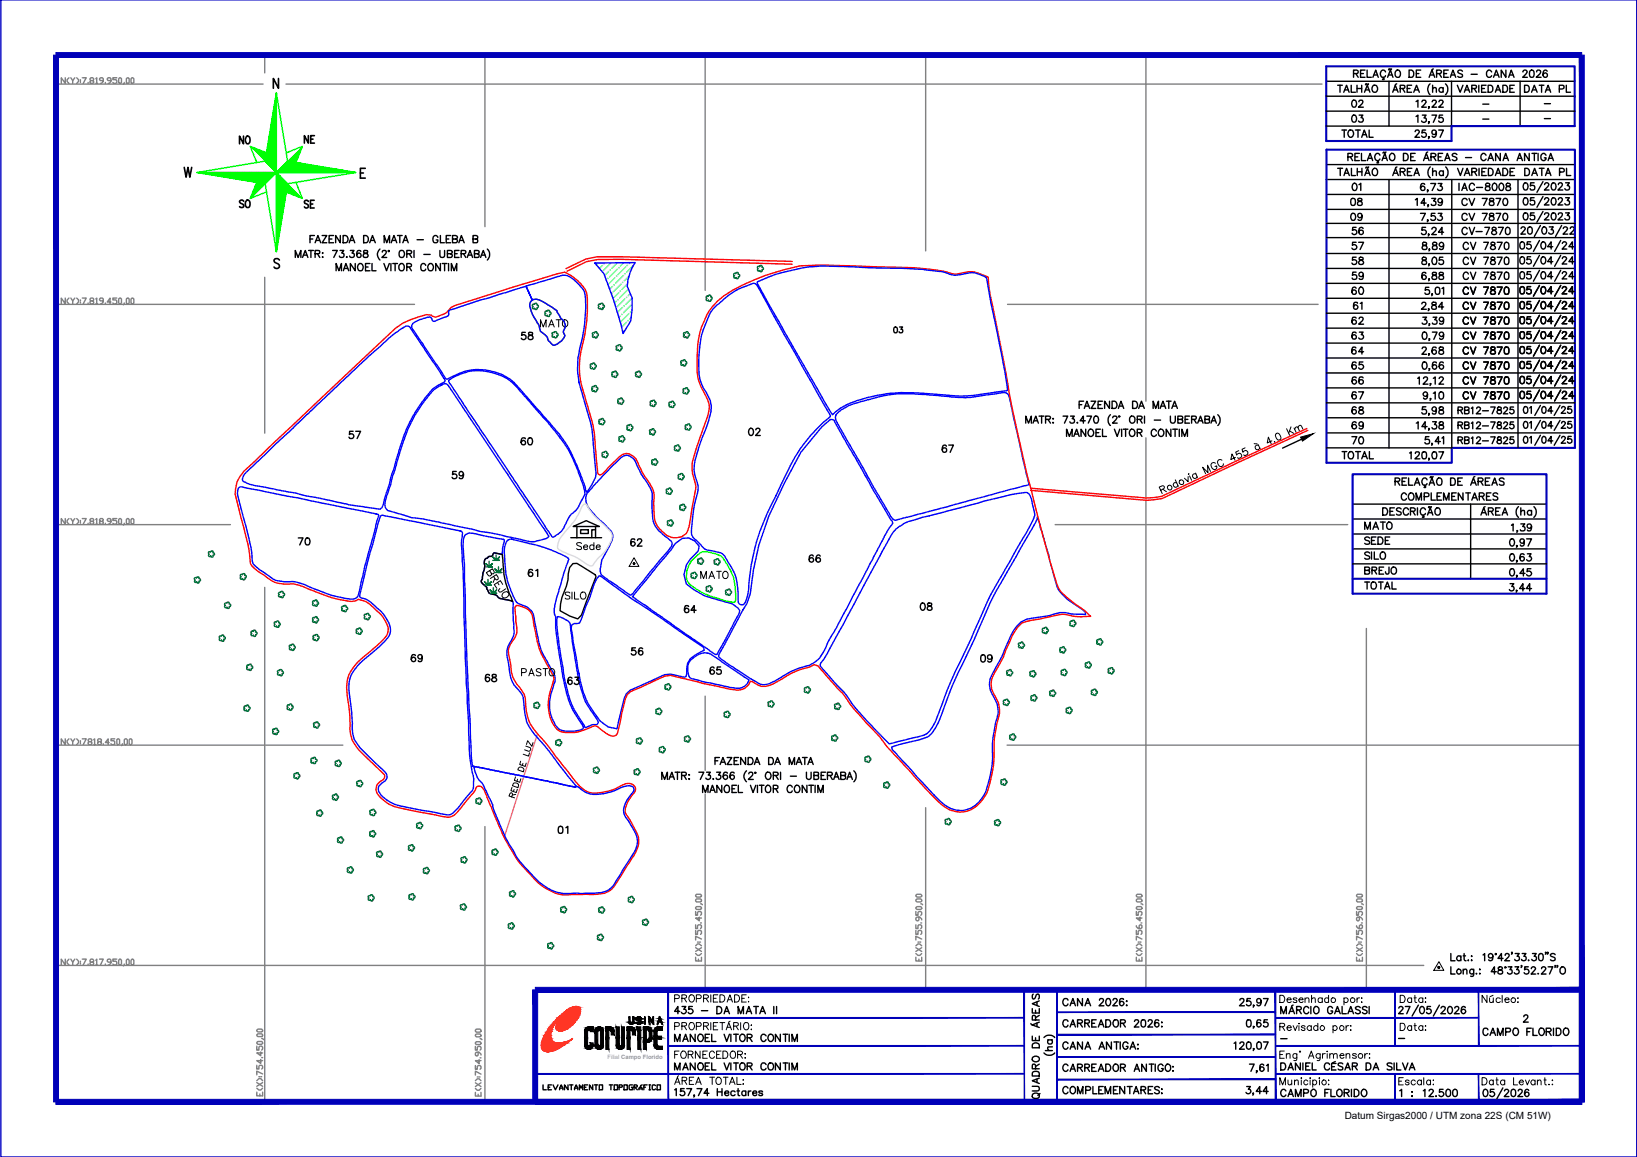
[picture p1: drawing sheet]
<svg xmlns="http://www.w3.org/2000/svg" width="297mm" height="210mm" viewBox="0 0 297 210" stroke-linecap="round" stroke-linejoin="round" font-family="sans-serif">
<defs><g id="words">
<g font-size="4.4">
<text x="244.5" y="20.8">02</text>
<text x="42.7" y="27.2">NO</text>
<text x="54.3" y="27.2">NE</text>
<text x="42.7" y="38.8">SO</text>
<text x="54.3" y="38.8">SE</text>
<text x="244.1" y="41.3">09</text>
<text x="244.5" y="43.7">56</text>
<text x="244.5" y="51.9">59</text>
<text x="248.4" y="57.5" transform="rotate(-90 248.4 57.5)">61</text>
<text x="93.8" y="62.8">58</text>
<text x="244.5" y="62.8">63</text>
<text x="244.5" y="70.9">66</text>
<text x="62.4" y="80.8">57</text>
<text x="170" y="83.3">67</text>
<text x="244.5" y="79">69</text>
<text x="244.5" y="81.8">70</text>
<text x="81.1" y="88.2">59</text>
<text x="53.3" y="100.2">70</text>
<text x="246.6" y="97.4">MATO</text>
<text x="94.9" y="105.8">61</text>
<text x="146" y="103.4">66</text>
<text x="246.6" y="105.5">BREJO</text>
<text x="123.5" y="112.5">64</text>
<text x="73.7" y="121.4">69</text>
<text x="87.1" y="124.9">68</text>
<text x="93.8" y="123.8">PASTO</text>
<text x="128.1" y="123.5">65</text>
<text x="177.1" y="121.4">09</text>
<text x="100.5" y="152.4">01</text>
</g>
<g font-size="4.4" fill="#007239">
<text x="97" y="60.7">MATO</text>
<text x="126.3" y="106.2">MATO</text>
</g>
<g font-size="4">
<text x="244.5" y="23.3">03</text>
<text x="244.5" y="35.6">01</text>
<text x="244.1" y="38.5">08</text>
<text x="264.2" y="38.5">CV 7870</text>
<text x="244.5" y="49">58</text>
<text x="264.6" y="49">CV 7870</text>
<text x="264.6" y="60">CV 7870</text>
<text x="161.2" y="61.7">03</text>
<text x="244.5" y="68.1">65</text>
<text x="264.6" y="68.1">CV 7870</text>
<text x="244.5" y="76.2">68</text>
<text x="93.8" y="81.8">60</text>
<text x="135.1" y="80.1">02</text>
<text x="103.7" y="100.9">Sede</text>
<text x="113.6" y="100.2">62</text>
<text x="246.6" y="99.8">SEDE</text>
<text x="246.6" y="108">TOTAL</text>
<text x="166.2" y="111.8">08</text>
<text x="113.6" y="119.9">56</text>
<text x="102.3" y="125.2">63</text>
</g>
<g font-size="2.6">
<text x="268.1" y="20.1">-</text>
<text x="268.1" y="22.9">-</text>
<text x="279.4" y="20.1">-</text>
<text x="279.4" y="22.6">-</text>
<text x="231.4" y="189.8">-</text>
<text x="252.9" y="189.8">-</text>
</g>
<text font-size="1.8" x="244" y="203">Datum Sirgas2000 / UTM zona 22S (CM 51W)</text>
<text font-size="1.1" fill="#989898" x="110.2" y="192">Filial Campo Florido</text>
</g></defs>
<!-- layer: TEXTO CONFRONTANTES -->
<g fill="none" stroke="#000" stroke-width=".25">
<path d="M53.6 46.7v-1.3l.5 1.3 .5-1.3v1.3M54.9 46.7l.5-1.3 .5 1.3M55.1 46.3h.6M56 45.4h.9M56.2 43.4h.6M56.4 45.4v1.3M57.1 42.7h-.9v1.3M57.2 44l.5-1.3 .5 1.3M57.2 46h.7v-.5l-.7-.1v1.3M57.4 43.6h.6M57.6 46l.4 .7M58.4 42.7h.9l-.9 1.3h.9"/>
<path d="M58.5 45.9h.1zM58.5 46.6v.1zM59.7 43.4h.5M60.4 45.4h.8l-.6 1.3M60.5 42.7h-.8v1.3h.8M61 49.1v-1.3l.5 1.3 .5-1.3v1.3M61.7 45.4h.7l-.4 .5a.43 .43 0 0 1 .4 .4 .43 .43 0 0 1-.3 .5 .43 .43 0 0 1-.5-.3M61.8 42.7v1.3l-.9-1.3v1.3M62.3 42.7a.73 .73 0 0 1 .8 .4 .73 .73 0 0 1-.2 .9h-.6zM62.3 49.1l.5-1.3 .5 1.3M62.5 48.7h.6M62.9 46.7h.1z"/>
<path d="M63.4 44l.5-1.3 .5 1.3M63.6 45.4h.6l-.3 .5a.43 .43 0 0 1 .4 .4 .43 .43 0 0 1-.4 .5 .43 .43 0 0 1-.5-.3M63.6 43.6h.6M64.5 47.8v1.3l-.9-1.3v1.3M65 48a.6 .6 0 0 1 .9 .1 .6 .6 0 0 1-.1 .9 .6 .6 0 0 1-.9-.1 .6 .6 0 0 1 .1-.9zM65.5 45.6l-.3-.2a.66 .66 0 0 0-.5 .7 .66 .66 0 0 0 .5 .6 .41 .41 0 0 0 .3-.4 .41 .41 0 0 0-.4-.4 .41 .41 0 0 0-.4 .4M66 42.7h.4a.71 .71 0 0 1 .4 .7 .71 .71 0 0 1-.4 .6h-.4zM66 45.5v.4l.6 .1a.38 .38 0 0 1 .1 .7h-.7l-.1-.4a.67 .67 0 0 1 .8-.4v-.4zM66.3 48.4h.5M67.1 44l.5-1.3 .5 1.3M67.1 47.8h-.8v1.3h.8M67.3 43.6h.6"/>
<path d="M67.5 47.8v1.3h.7M68.9 45.2a1.28 1.28 0 0 0 0 2M69.4 45.7l.2-.3 .4 .1 .1 .1-.2 .5-.6 .6h.9M69.7 47.8l.4 1.3 .5-1.3M69.7 44v-1.3l.5 1.3 .5-1.3v1.3M70.9 47.8v1.3M71 44l.5-1.3 .5 1.3M71.2 43.6h.6M71.3 47.8h.8M71.7 47.8v1.3M72.1 42.7h.9M72.5 45.6l.3-.2a.63 .63 0 0 1 .6 .7 .63 .63 0 0 1-.8 .6l-.2-.5z"/>
<path d="M72.5 48l.1-.1a.62 .62 0 0 1 .8 .3 .62 .62 0 0 1-.2 .8 .59 .59 0 0 1-.8-.2 .59 .59 0 0 1 .1-.8zM72.5 42.7v1.3M73.1 44l.5-1.3 .5 1.3M73.3 43.6h.6M73.8 46h.8l.1-.4-.1-.1-.8-.1v1.3M73.8 48.4l.8-.1v-.4l-.8-.1v1.3M74.2 46l.5 .7M74.2 48.4l.5 .7M75.1 45.4v1.3M75.7 43.5h1.1M76.9 46.2h1.1M77.2 48.1a.45 .45 0 0 0-.5-.3 .45 .45 0 0 0-.3 .5 .53 .53 0 0 0 .1 .7 .53 .53 0 0 0 .7 0v-.2"/>
<path d="M77.8 48a.6 .6 0 0 1 .8 .1 .6 .6 0 0 1-.1 .9 .6 .6 0 0 1-.8-.1 .6 .6 0 0 1 .1-.9zM79.4 43.1a.45 .45 0 0 0-.5-.4 .45 .45 0 0 0-.3 .5 .53 .53 0 0 0 .1 .7 .53 .53 0 0 0 .7 0v-.4h-.3M79.8 45.4v1a.43 .43 0 0 0 .4 .3 .43 .43 0 0 0 .5-.3v-1M79.9 42.7v1.3h.7M79.9 47.8v1.3l-.8-1.3v1.3M80.2 47.8h.9M80.7 47.8v1.3M81 43.4h.4M81.2 46h.7l.2-.4-.2-.1-.7-.1v1.3h.7l.2-.4-.4-.3M81.4 47.8v1.3M81.8 42.7h-.8v1.3h.8M81.9 49.1v-1.3l.5 1.3 .5-1.3v1.3"/>
<path d="M82.1 43.4l.8-.1 .1-.3-.3-.3h-.6v1.3h.8l.1-.4-.3-.2M82.5 46h.5M83.3 44l.4-1.3 .5 1.3M83.3 45.4h-.8v1.3h.8M83.4 43.6h.7M83.7 46h.7l.1-.4-.8-.2v1.3M84.1 46l.4 .7M84.8 46.7l.5-1.3 .5 1.3M84.9 46.3h.7M85.8 43.4l.8-.1v-.4l-.8-.2v1.3h.8v-.5l-.2-.1M86.1 46h.7l.1-.4-.8-.2v1.3l.8-.1v-.4l-.3-.2M87.2 46.7l.5-1.3 .5 1.3"/>
<path d="M87.4 46.3h.6M88.4 45.2a1.36 1.36 0 0 1 0 2M186.1 76.8v-1.3l.5 1.3 .5-1.3v1.3M187.4 76.8l.5-1.3 .5 1.3M187.6 76.3h.6M188.5 75.5h.9M189 75.5v1.3M189.7 76.1l.8-.1 .1-.3-.1-.2h-.8v1.3M190.1 76.1l.5 .7M191 76h.2zM191.1 76.6v.2zM192.9 75.5h.8l-.5 1.3"/>
<path d="M193.5 79.2v-1.3l.5 1.3 .5-1.3v1.3M194.3 75.5h.6l-.4 .5a.43 .43 0 0 1 .5 .4 .43 .43 0 0 1-.4 .4 .43 .43 0 0 1-.5-.3M194.8 79.2l.6-1.3 .4 1.3M195 78.8h.7M195.5 76.6v.2zM195.8 73.4h.5M196.6 72.8h-.8v1.3M196.8 74.1l.4-1.3 .5 1.3M196.9 76.3h-.9l.6-.8v1.3M196.9 73.7h.7M197 77.9v1.3l-.8-1.3v1.3M197.2 75.5h.9l-.6 1.3"/>
<path d="M197.6 78.1a.6 .6 0 0 1 .8 .1 .6 .6 0 0 1-.2 .9 .6 .6 0 0 1-.8-.2 .6 .6 0 0 1 .2-.8zM198 72.8h.8l-.8 1.3h.8M198.7 75.5h.1a.65 .65 0 0 1 .5 .6 .65 .65 0 0 1-.5 .7 .79 .79 0 0 1-.1-1.3zM198.9 78.5h.5M199.2 73.4h.6M199.7 77.9h-.8v1.3h.8M200.1 72.8h-.9v1.3h.9M200.1 77.9v1.3h.7M201.3 72.8v1.3l-.9-1.3v1.3M201.5 75.2a1.32 1.32 0 0 0 0 2M201.8 72.8h.5a.71 .71 0 0 1 .4 .6 .71 .71 0 0 1-.4 .7h-.5zM201.9 75.8l.3-.3h.4l.1 .2a1.67 1.67 0 0 1-.8 1.1h.8"/>
<path d="M202.2 77.9l.5 1.3 .5-1.3M202.9 74.1l.5-1.3 .5 1.3M203.1 73.7h.6M203.5 77.9v1.3M203.8 77.9h.9M204.2 77.9v1.3M205 78.1a.6 .6 0 0 1 .9 .1 .6 .6 0 0 1-.2 .9 .6 .6 0 0 1-.8-.2 .6 .6 0 0 1 .1-.8zM205.1 75.7l.2-.2a.62 .62 0 0 1 .7 .7 .62 .62 0 0 1-.8 .5l-.2-.4zM205.5 72.8a.73 .73 0 0 1 .8 .4 .73 .73 0 0 1-.2 .9h-.6zM206.4 76.1l.7-.1 .1-.3-.1-.2h-.7v1.3M206.4 78.5l.8-.1v-.4l-.8-.1v1.3M206.6 74.1l.5-1.3 .5 1.3"/>
<path d="M206.8 78.5l.4 .7M206.8 73.7h.6M206.8 76.1l.4 .7M207.7 75.5v1.3M209.2 74.1v-1.3l.5 1.3 .5-1.3v1.3M209.5 76.2h1.1M209.8 78.2a.47 .47 0 0 0-.5-.3 .47 .47 0 0 0-.4 .5 .53 .53 0 0 0 .2 .7 .53 .53 0 0 0 .7-.2M210.3 78.1a.6 .6 0 0 1 .9 .1 .6 .6 0 0 1-.3 .9 .6 .6 0 0 1-.7-.2 .6 .6 0 0 1 .1-.8zM210.5 74.1l.5-1.3 .5 1.3M210.7 73.7h.6M211.7 72.8h.8M212.1 72.8v1.3"/>
<path d="M212.4 75.5v.9l.1 .3 .3 .1a.42 .42 0 0 0 .5-.4v-.9M212.5 77.9v1.3l-.9-1.3v1.3M212.6 74.1l.5-1.3 .5 1.3M212.8 77.9h.8M212.8 73.7h.6M213.2 77.9v1.3M213.7 76.1l.8-.1 .1-.3-.1-.2h-.8v1.3l.8-.1 .1-.4-.3-.2M214 77.9v1.3M214.4 79.2v-1.3l.6 1.3 .5-1.3v1.3M215 76.1h.5M215.8 75.5h-.8v1.3h.8M216.2 76.1l.7-.1 .1-.4-.8-.1v1.3"/>
<path d="M216.6 76.1l.5 .7M217.3 76.8l.5-1.3 .5 1.3M217.5 76.3h.6M218.6 76.1l.8-.1v-.4l-.8-.1v1.3l.8-.2v-.4l-.2-.1M219.7 76.8l.5-1.3 .5 1.3M219.9 76.3h.6M221 75.2a1.32 1.32 0 0 1 0 2M129.7 138h.5M130.5 137.4h-.8v1.3M130.7 138.7l.5-1.3 .5 1.3M130.9 138.3h.6M131.9 137.4h.9l-.9 1.3h.9"/>
<path d="M133.2 138h.5M134 137.4h-.8v1.3h.8M135.3 137.4v1.3l-.9-1.3v1.3M135.5 139.8a1.28 1.28 0 0 0 0 2M135.7 137.4h.5a.66 .66 0 0 1 .5 .7 .66 .66 0 0 1-.5 .6h-.5zM136.9 138.7l.5-1.3 .5 1.3M137.1 138.3h.6M139.5 137.4h.4a.68 .68 0 0 1 .4 .7 .68 .68 0 0 1-.4 .6h-.4zM140.6 138.7l.5-1.3 .5 1.3M140.8 138.3h.6M143.2 138.7v-1.3l.5 1.3 .5-1.3v1.3M144.5 138.7l.5-1.3 .5 1.3"/>
<path d="M144.7 138.3h.6M145.6 137.4h.9M146 137.4v1.3M146.6 138.7l.5-1.3 .5 1.3M146.8 138.3h.6M154.9 139.8a1.36 1.36 0 0 1 0 2M120.1 141.4v-1.3l.5 1.3 .5-1.3v1.3M121.4 141.4l.5-1.3 .5 1.3M121.6 140.9h.6M122.5 140.1h.9M122.9 140.1v1.3M123.7 140.7l.8-.1v-.4l-.8-.1v1.3"/>
<path d="M124.1 140.7l.4 .7M125 141.3h.1zM125 140.5v.1zM126.8 140.1h.9l-.6 1.3M127.5 143.8v-1.3l.5 1.3 .5-1.3v1.3M128.2 140.1h.7l-.4 .5a.42 .42 0 0 1 .4 .6 .42 .42 0 0 1-.7 .1l-.1-.1M128.8 143.8l.5-1.3 .5 1.3M129 143.4h.6M129.4 141.3h.1zM130 140.1h.8l-.4 .5a.4 .4 0 0 1 .4 .4 .4 .4 0 0 1-.4 .4l-.4-.1-.1-.1M131 142.5v1.3l-.9-1.3v1.3M131.5 142.7l.1-.1a.59 .59 0 0 1 .7 .2 .59 .59 0 0 1 0 .7 .48 .48 0 0 1-.5 .3 .48 .48 0 0 1-.4-.5z"/>
<path d="M132 140.3l-.1-.2a.42 .42 0 0 0-.6 .2 .66 .66 0 0 0 .3 1.1 .41 .41 0 0 0 .4-.4 .41 .41 0 0 0-.3-.4 .41 .41 0 0 0-.5 .3M132.8 143.1h.5M133.2 140.3v-.2a.45 .45 0 0 0-.7 .2 .64 .64 0 0 0 .4 1.1 .42 .42 0 0 0 .4-.4 .42 .42 0 0 0-.4-.4 .42 .42 0 0 0-.5 .3M133.6 142.5h-.8v1.3h.8M134 142.5v1.3h.7M135.9 140.4l.1-.3h.4l.2 .4-.8 .9h.9M136.2 142.5l.4 1.3 .5-1.3M137.4 142.5v1.3M137.8 142.5h.8M138.2 142.5v1.3M139 142.7l.1-.1a.62 .62 0 0 1 .8 .2 .62 .62 0 0 1-.2 .8 .59 .59 0 0 1-.8-.1 .59 .59 0 0 1 .1-.8zM139.1 140.1a.64 .64 0 0 1 .8 .6 .64 .64 0 0 1-.6 .7 .78 .78 0 0 1-.2-1.3z"/>
<path d="M140.3 140.7l.8-.1 .1-.3-.1-.2h-.8v1.3M140.3 143.1h.7l.1-.5-.8-.1v1.3M140.7 140.7l.5 .7M140.7 143.1l.5 .7M141.6 140.1v1.3M143.4 140.8h1.1M143.7 142.8a.48 .48 0 0 0-.5-.3 .48 .48 0 0 0-.4 .5 .53 .53 0 0 0 .2 .7 .53 .53 0 0 0 .7-.2M144.3 142.7a.6 .6 0 0 1 .8 .1 .6 .6 0 0 1-.1 .8 .6 .6 0 0 1-.8-.1 .6 .6 0 0 1 .1-.8zM146.3 140.1l.1 1.1a.43 .43 0 0 0 .4 .2 .43 .43 0 0 0 .4-.4v-.9M146.4 142.5v1.3l-.8-1.3v1.3M146.8 142.5h.8M147.2 142.5v1.3"/>
<path d="M147.7 140.7l.7-.1v-.5h-.7v1.3l.8-.1v-.5l-.3-.1M147.9 142.5v1.3M148.4 143.8v-1.3l.5 1.3 .5-1.3v1.3M149 140.7h.5M149.8 140.1h-.8v1.3h.8M150.1 140.7l.8-.1 .1-.3-.1-.2h-.8v1.3M150.6 140.7l.4 .7M151.3 141.4l.5-1.3 .5 1.3M151.5 140.9h.6M152.6 140.7l.7-.1 .1-.3-.1-.2h-.7v1.3h.5l.3-.1v-.4l-.3-.2M153.7 141.4l.5-1.3 .5 1.3M153.9 140.9h.6"/>
<circle cx="70.5" cy="45.5" r=".11"/>
<circle cx="203.1" cy="75.6" r=".11"/>
<circle cx="137" cy="140.2" r=".11"/>
</g>
<!-- layer: REDE_DE_LUZ -->
<path d="M97.5 133.3l-5.9 18.4" fill="none" stroke="#f0f" stroke-width=".25"/>
<!-- layer: SILO -->
<path d="M104 102.2h.7l3.3 2.1 .1 .3-2.6 7-.7 .7-1.4-.5-1.8-1 .4-2.4 .8-2 .6-3.4z" fill="none" stroke="#000" stroke-width=".25"/>
<!-- layer: 0114000435056 -->
<path d="M108.7 104.5l.5 .2 5.4 3.9 2.9 1.9 10.2 6.9 .1 .6-.5 .2a5.2 5.2 0 0 0-2.5 2.1l-.3 2.4-.4 .2-2.4-.6-1.1 .1-6.3 2.8-.6 .7-.4 .8-1.3 5.5-1.7-.3-1.4-1.1a15.3 15.3 0 0 1-3.8-8.6l-1.1-5.8-.3-2.3v-.7l.5-.3 1-.1 1.8-4.7a9.3 9.3 0 0 1 1.7-3.8z" fill="none" stroke="#00f" stroke-width=".25"/>
<!-- layer: TEXTO_DIVERSOS -->
<g fill="none" stroke="#000" stroke-width=".18">
<path d="M230.8 80l-.9 .4 .3-1.1 .5 1.2M231.5 78.8l.2-.2a.79 .79 0 0 1 .6 1.2h-.2a.68 .68 0 0 1-.7-.8zM233.5 77.8l.5 1.2M234 78.2l.8 .4M234.3 77.4l-.5 1.2M234.8 77.7l.4 .8M234.9 77.9a.43 .43 0 0 1 .5-.5l.4 .8M235.5 77.6l.1-.2 .3-.3 .3 .2 .2 .6M210.6 89l.6-.4v-.4l-.2-.1-.7 .3 .6 1.1M211 88.7l.7 .5M213.3 87.1l.5 1.1M213.5 87.6a.41 .41 0 0 0-.6 .2 .41 .41 0 0 0 .3 .6 .41 .41 0 0 0 .5-.3"/>
<path d="M215.6 86.5v.9l-.7-.6M215.6 86h.1M215.8 86.3l.4 .8M216.9 85.8l.4 .8M217 86a.42 .42 0 0 0-.6 .2 .42 .42 0 0 0 .3 .6 .42 .42 0 0 0 .5-.3M219.7 85.5l-.6-1.1 .1 1.3-1-.9 .6 1.2M220.5 84a.47 .47 0 0 0-.6 0 .47 .47 0 0 0-.1 .6l.1 .3a.47 .47 0 0 0 .6 .3 .47 .47 0 0 0 .3-.7l-.3 .1M221.7 83.5a.53 .53 0 0 0-.7 .1 .53 .53 0 0 0 .1 .7 .46 .46 0 0 0 .5 .3 .46 .46 0 0 0 .4-.5M224.2 83l-.9 .4 .2-1 .6 1.1M224.8 81.8l-.6 .2 .2 .6a.46 .46 0 0 1 .6-.4 .46 .46 0 0 1 .2 .7 .46 .46 0 0 1-.6 .1M225.9 81.3l-.5 .2 .1 .6a.46 .46 0 0 1 .7-.3 .46 .46 0 0 1 .2 .6 .46 .46 0 0 1-.7 .1M227.6 80.5h.5"/>
<path d="M228.3 80.7l.4 .7M228.4 80.8a.41 .41 0 0 0-.6 .2 .41 .41 0 0 0 .3 .6 .41 .41 0 0 0 .5-.3M231.3 80.1l-.1 .1h.1M88.8 103.5l.5 .6h.2l.2-.2-.3-.7-1.1 .7 .4 .6 .4-.1v-.4M89.6 104.6l.4 .6 .4-.2-.3-.8-1.1 .8M89.8 105l-.3 .7M90.3 105.7l.2 .4M90.7 106.8l-.2 .3 .2 .3h.3l.8-.6M91.2 106l-.4-.7-1.1 .8 .5 .6M91.3 107.6a.55 .55 0 0 1 .7-.3 .55 .55 0 0 1 .3 .7 .64 .64 0 0 1-.6 .5 .64 .64 0 0 1-.6-.5zM103.4 107.6l-.3-.2-.5 .1v.3l.7 .3 .1 .4-.3 .2-.5-.1v-.1M103.8 107.4v1.3"/>
<path d="M104.3 107.4v1.3h.7M105.4 107.6l.3-.2a.63 .63 0 0 1 .7 .7 .63 .63 0 0 1-.8 .5l-.3-.4zM94.2 139.2a.6 .6 0 0 1 .9 .5l-.2 .3-.9-.3zM94.5 138.1l-.2 .6 1 .3 .2-.6M94.9 138.5l-.1 .4M95.4 135.4l.9 .3v.3l-.3 .3-.8-.3M96.1 136.6l-.2 .6-1-.4M96.7 134.7l-.2 .7-.8-1-.2 .7M92.8 144.6l.2-.6-.2-.2-.2 .1-.2 .5 1 .4M92.9 142.8l-.2 .6 1 .4 .2-.6M93.2 142.1a.57 .57 0 0 1 .9 .5l-.1 .3-1-.3zM93.3 143.2l-.1 .4"/>
<path d="M93.5 140.9l-.2 .7 1 .3 .2-.6M93.6 144.1l-.7 .1M93.9 141.4l-.1 .3"/>
<circle cx="212.2" cy="88.5" r=".43"/>
<circle cx="214.4" cy="87.5" r=".42"/>
</g>
<!-- layer: 0114000435008 -->
<path d="M162.6 95.9l.6-.4a6.2 6.2 0 0 1 2.9-1.2l11.2-3a68.9 68.9 0 0 1 8.8-2 1.32 1.32 0 0 1 1.1 1.3l.2 .9a3.1 3.1 0 0 1 0 3l-3.4 6a116.3 116.3 0 0 0-5.4 10l-2.4 5.4a103.8 103.8 0 0 0-6.5 15 3.9 3.9 0 0 1-3 2.8l-5.3 1.2-2.5-2.4a47.2 47.2 0 0 1-5.7-6.9l-3.9-4.2a1.08 1.08 0 0 1-.4-1 22.3 22.3 0 0 0 2.6-4.4l9.1-16.8a12 12 0 0 1 2-3.3z" fill="none" stroke="#00f" stroke-width=".25"/>
<!-- layer: 0114000435009 -->
<path d="M188.2 93.7l2.1 7 1 3.9a6 6 0 0 0 2.4 4.1l2.6 1.8 .7 .6v.4l-2.6-.1a5.1 5.1 0 0 0-4 .3l-2.9 .4a4.4 4.4 0 0 0-4 3.1l-.6 1.3a30.6 30.6 0 0 1-2.8 5.7 3.5 3.5 0 0 0 0 3.8 5 5 0 0 1 .5 5.2 21.7 21.7 0 0 0-.5 6.3 23.2 23.2 0 0 1-1.3 6.2 5.2 5.2 0 0 1-4.6 3.3 5 5 0 0 1-3.6-1.7l-4.3-4.4-3.6-4.1a1.78 1.78 0 0 1-.9-1.3l1.6-.5a23.1 23.1 0 0 0 5.1-1.4 9.8 9.8 0 0 0 2.6-4.6l2.2-5.6 3.4-7.3a84.9 84.9 0 0 1 7.8-15.3l2.3-4.1a7.7 7.7 0 0 0 1.4-3z" fill="none" stroke="#00f" stroke-width=".25"/>
<!-- layer: MALHA -->
<g fill="none" stroke="#808080" stroke-width=".25">
<path d="M10.4 15.3h37.3M11.8 14.1v1l-.7-1v1M12.5 14.1l-.3 .3v.4l.3 .3M12.9 14.1l.3 .5v.5M13.6 14.1l-.4 .5M13.9 14.1l.4 .3v.4l-.4 .3M14.6 14.4v.2M14.6 14.8v.2M14.9 14.1h.7l-.5 1M16 15v.1M16.5 14.6l-.2-.2 .2-.3h.3l.2 .3-.2 .2h-.3l-.2 .4 .2 .1h.3l.2-.1-.2-.4M17.4 14.3l.2-.2v1"/>
<path d="M17.4 15.1h.3M18.7 14.6h-.5l-.1-.2 .1-.3h.4l.1 .2v.5l-.3 .3h-.2M19.1 15v.1M20.1 14.6h-.5l-.1-.2 .1-.3h.4l.1 .2v.5l-.3 .3h-.2M21.2 14.1h-.7v.3h.5l.2 .2v.4l-.2 .1h-.4l-.1-.1M21.5 14.3l.2-.2 .3 .2v.7l-.1 .1-.4-.1zM22.5 15l-.1 .3M23.1 14.1l.3 .2v.7l-.1 .1-.4-.1v-.7zM23.9 14.1l.4 .2v.7l-.2 .1-.3-.1v-.7zM48 10v3.2M51.9 15.3h188M88 10v31.1"/>
<path d="M128 10v42.7M168 10v35.5M207.9 10v62.8M10.4 55.2h64.8M11.8 54.1v1l-.7-1v1M12.5 54.1l-.3 .3v.4l.3 .3M12.9 54.1l.3 .5v.5M13.6 54.1l-.4 .5M13.9 54.1l.4 .3v.4l-.4 .3M14.6 54.4v.2M14.6 54.8v.2M14.9 54.1h.7l-.5 1"/>
<path d="M16 55v.1M16.5 54.6l-.2-.4 .2-.1h.3l.2 .3-.2 .2h-.3l-.2 .2 .2 .3h.3l.2-.1-.2-.4M17.4 54.2l.2-.1v1M17.4 55.1h.3M18.7 54.6h-.5l-.1-.4 .1-.1h.4l.1 .1v.6l-.3 .3h-.2M19.1 55v.1M20.1 54.8h-.6l.5-.7v1M21.2 54.1h-.7v.3h.5l.2 .2v.4l-.2 .1h-.4l-.1-.1M21.5 54.2l.2-.1 .3 .1v.8l-.1 .1-.4-.1zM22.5 55l-.1 .3M23.1 54.1l.3 .1v.8l-.1 .1-.4-.1v-.8zM23.9 54.1l.4 .1v.8l-.2 .1-.3-.1v-.8z"/>
<path d="M48 50.3v28.3M182.8 55.2h56.4M207.9 79.4v100.2M10.4 95.2h31.4M11.8 94.1v1l-.7-1v1M12.5 94.1l-.3 .3v.4l.3 .3M12.9 94.1l.3 .5v.5M13.6 94.1l-.4 .5M13.9 94.1l.4 .3v.4l-.4 .3M14.6 94.4v.2M14.6 94.8v.1M14.9 94.1h.7l-.5 1"/>
<path d="M16 94.9v.2M16.5 94.6l-.2-.2 .2-.3h.3l.2 .3-.2 .2h-.3l-.2 .3 .2 .2h.3l.2-.2-.2-.3M17.4 94.2l.2-.1v1M17.4 95.1h.3M18.2 94.6l-.1-.2 .1-.3h.4l.1 .1-.1 .4h-.4l-.1 .2 .1 .3h.4l.1-.2-.1-.3M19.1 94.9v.2M20.1 94.6h-.5l-.1-.2 .1-.3h.4l.1 .1v.6l-.3 .3h-.2M21.2 94.1h-.7v.3h.5l.2 .2v.3l-.2 .2h-.4l-.1-.2M21.5 94.2l.2-.1 .3 .1v.7l-.1 .2-.4-.2zM22.5 94.9l-.1 .4M23.1 94.1l.3 .1v.7l-.1 .2-.4-.2v-.7zM23.9 94.1l.4 .1v.7l-.2 .2-.3-.2v-.7z"/>
<path d="M191.5 95.2h53M48 106.6v93.3M247.9 114v65.6M10.4 135.2h51.8M11.8 134v1.1l-.7-1.1v1.1M12.5 134l-.3 .4v.3l.3 .4M12.9 134l.3 .5v.6M13.6 134l-.4 .5M13.9 134l.4 .4v.3l-.4 .4M14.6 134.4v.1M14.6 134.7v.2M14.9 134h.7l-.5 1.1"/>
<path d="M16.2 134.5l-.2-.3 .2-.2h.3l.2 .4-.7 .3 .2 .4h.3l.2-.2-.2-.4M17 134.2l.2-.2v1.1M17 135.1h.4M17.9 134.5l-.2-.3 .2-.2h.3l.2 .4-.7 .3 .2 .4h.3l.2-.2-.2-.4M18.7 134.9v.2M19.8 134.7h-.7l.5-.7v1.1M20.8 134h-.7v.4h.5l.2 .1v.4l-.2 .2h-.3l-.2-.2M21.2 134.2l.2-.2 .3 .2v.7l-.2 .2-.3-.2zM22.2 134.9l-.2 .4M22.7 134l.4 .2v.7l-.2 .2-.4-.2v-.7zM23.4 134.2l.2-.2 .3 .2v.7l-.1 .2-.4-.2zM128 126.3v13.5"/>
<path d="M182.7 135.2h104.3M88 150v49.9M128 144v35.6M168 146.5v33.1M10.4 175.1h247.9M11.8 174v1.1l-.7-1.1v1.1M12.5 174l-.3 .4v.3l.3 .4M12.9 174l.3 .6v.5M13.6 174l-.4 .6M13.9 174l.4 .4v.3l-.4 .4M14.6 174.4v.2M14.6 174.7v.2"/>
<path d="M14.9 174h.7l-.5 1.1M16 174.9v.2M16.5 174.6l-.2-.2 .2-.4h.3l.2 .4-.2 .2h-.3l-.2 .3 .2 .2h.3l.2-.2-.2-.3M17.4 174.2l.2-.2v1.1M17.4 175.1h.3M18.1 174h.6l-.5 1.1M19.1 174.9v.2M20.1 174.6h-.5l-.1-.2 .1-.4h.4l.1 .2v.5l-.3 .4h-.2M21.2 174h-.7v.4h.5l.2 .2v.3l-.2 .2h-.4l-.1-.2M21.7 174l.3 .2v.7l-.1 .2-.4-.2v-.7zM22.5 174.9l-.1 .3M23.1 174l.3 .2v.7l-.1 .2-.4-.2v-.7z"/>
<path d="M23.9 174l.4 .2v.7l-.2 .2-.3-.2v-.7zM126.2 173.7v.6h1.1v-.6M126.2 173l.4 .3h.3l.4-.3M126.2 171.6l.4-.3h.3l.4 .3M126.2 168.8v.7h.4v-.5l.1-.2h.4l.2 .2v.3l-.2 .2M126.2 167.8v.7h.4v-.5l.1-.2h.4l.2 .2v.3l-.2 .2M126.2 165.4v.6h.4v-.5l.1-.1h.4l.2 .1v.4l-.2 .1M126.2 164.6l.2-.1h.7l.2 .3-.2 .2h-.7zM126.2 163.3l.2-.2h.7l.2 .4-.2 .1h-.7zM126.2 162.4l.2-.2h.7l.2 .4-.2 .1h-.7zM126.2 171.9l1.1 .7M126.6 170.9h.1"/>
<path d="M126.7 174v.3M126.9 166.4v.7l-.7-.5h1.1M126.9 170.9h.2M127.1 164l.4 .1M127.1 167.4h.2M127.3 170.4l-1.1-.5v.6M127.3 171.9l-1.1 .7M166.2 173.7v.6h1v-.6M166.2 173l.4 .3h.3l.3-.3M166.2 171.6l.4-.3h.3l.3 .3M166.2 168.8v.7h.4v-.5l.1-.2h.4l.1 .2v.3l-.1 .2M166.2 167.8v.7h.4v-.5l.1-.2h.4l.1 .2v.3l-.1 .2"/>
<path d="M166.2 165.4v.6h.4v-.5l.1-.1h.4l.1 .1v.4l-.1 .1M166.2 164.6l.2-.1h.7l.1 .3-.1 .2h-.7zM166.2 163.3l.2-.2h.7l.1 .4-.1 .1h-.7l-.2-.1zM166.2 162.4l.2-.2h.7l.1 .4-.1 .1h-.7zM166.2 171.9l1 .7M166.6 170.9h.1M166.7 166.4v.5l-.1 .2-.4-.2v-.3l.2-.2h.5l.3 .3v.2M166.7 174v.3M166.9 170.9h.2M167.1 164l.3 .1M167.1 167.4h.1M167.2 170.4l-1-.5v.6"/>
<path d="M167.2 171.9l-1 .7M206.2 173.7v.6h1v-.6M206.2 173l.3 .3h.4l.3-.3M206.2 171.6l.3-.3h.4l.3 .3M206.2 168.8v.7h.3v-.5l.2-.2h.3l.2 .2v.3l-.2 .2M206.2 168v.1l.3 .4h.5l.2-.2v-.3l-.3-.2-.2 .2v.5M206.2 165.4v.6h.3v-.5l.2-.1h.3l.2 .1v.4l-.2 .1M206.2 164.6l.2-.1h.6l.2 .3-.2 .2h-.6zM206.2 163.3l.2-.2h.6l.2 .4-.2 .1h-.6zM206.2 162.4l.2-.2h.6l.2 .4-.2 .1h-.6zM206.2 171.9l1 .7M206.5 170.9h.2"/>
<path d="M206.7 174v.3M206.9 166.4v.7l-.7-.5h1M206.9 170.9h.1M207 164l.4 .1M207 167.4h.2M207.2 170.4l-1-.5v.6M207.2 171.9l-1 .7M246.2 173.7v.6h1v-.6M246.2 173l.3 .3h.4l.3-.3M246.2 171.6l.3-.3h.4l.3 .3M246.2 168.8v.7h.3v-.5l.2-.2h.3l.2 .2v.3l-.2 .2M246.2 168v.1l.3 .4h.5l.2-.2v-.3l-.2-.2-.3 .2v.5"/>
<path d="M246.2 165.4v.6h.3v-.5l.2-.1h.3l.2 .1v.4l-.2 .1M246.2 162.4l.1-.2h.7l.2 .4-.2 .1h-.7zM246.2 171.9l1 .7M246.3 164.5h.7l.2 .3-.2 .2h-.7l-.1-.2zM246.3 163.1h.7l.2 .4-.2 .1h-.7l-.1-.1zM246.5 170.9h.2M246.7 166.4v.5l-.4 .2-.1-.2v-.3l.1-.2h.6l.3 .3v.2M246.7 174v.3M246.9 170.9h.1M247 164l.4 .1M247 167.4h.2M247.2 170.4l-1-.5v.6"/>
<path d="M247.2 171.9l-1 .7M46.6 198.1v.7h1.1v-.7M46.6 197.4l.4 .4h.3l.4-.4M46.6 196.1l.4-.4h.3l.4 .4M46.6 193.3v.6h.4v-.5l.1-.1h.4l.2 .1v.4l-.2 .1M46.6 189.8v.7h.4v-.5l.1-.2h.4l.2 .2v.3l-.2 .2M46.6 189.1l.2-.2h.7l.2 .4-.2 .2h-.7zM46.6 187.7l.2-.1h.7l.2 .3-.2 .2h-.7zM46.6 186.9l.2-.2h.7l.2 .3-.2 .2h-.7zM46.6 196.4l1.1 .7M47 195.3h.1M47.1 198.5v.3"/>
<path d="M47.3 192.2v.7l-.7-.5h1.1M47.3 190.9v.6l-.7-.5h1.1M47.3 195.3h.2M47.5 188.4l.3 .2M47.5 191.9h.2M47.7 194.8l-1.1-.5v.7M47.7 196.4l-1.1 .7M86.3 198.2v.7h1v-.7M86.3 197.5l.3 .3h.3l.4-.3M86.3 196.1l.3-.4h.3l.4 .4M86.3 193.3v.7h.3v-.5l.2-.2h.3l.2 .2v.3l-.2 .2M86.3 189.8v.7h.3v-.5l.2-.2h.3l.2 .2v.3l-.2 .2"/>
<path d="M86.3 189.2l.1-.2h.7l.2 .3-.2 .2h-.7zM86.3 187.8l.1-.2h.7l.2 .3-.2 .2h-.7zM86.3 186.9l.1-.2h.7l.2 .4-.2 .2h-.7zM86.3 196.4l1 .7M86.6 195.4h.2M86.8 190.9v.5l-.2 .2-.3-.2v-.3l.1-.2h.5l.4 .3v.2M86.8 198.5v.4M86.9 192.2v.8l-.6-.6h1M86.9 195.4h.2M87.1 188.4l.3 .2M87.1 191.9h.2M87.3 194.9l-1-.6v.7"/>
<path d="M87.3 196.4l-1 .7"/>
</g>
<!-- layer: MARGEM -->
<path d="M.2 0h296.8v209.9h-296.8z" fill="none" stroke="#0000b8" stroke-width=".25"/>
<g fill="#0000b8" stroke="#0000b8" stroke-width=".18">
<path d="M9.7 10l.9 189.9v-189.9zM9.7 10l.9 189.9h-.9z"/>
<path d="M10.1 199.4v.9l276.9-.9zM10.1 200.3l276.9-.9v.9z"/>
<path d="M286.6 10v189.9h.9zM286.6 10h.9v189.9z"/>
<path d="M10.1 10.4h276.9v-.9zM10.1 9.5h276.9l-276.9 .9z"/>
<path d="M185.8 179.6l.1 20.1zM185.8 179.6l.1 20.1z"/>
<path d="M97.1 194.7v.2l88.8-.2zM97.1 194.9l88.8-.2v.2z"/>
<path d="M231.5 194.7v.2l55.5-.2zM231.5 194.9l55.5-.2v.2z"/>
<path d="M121.3 189.7v.1l64.6-.1zM121.3 189.8l64.6-.1v.1z"/>
<path d="M231.5 189.7v.1l55.5-.1zM231.5 189.8l55.5-.1v.1z"/>
<path d="M121.3 184.6v.1l64.6-.1zM121.3 184.7l64.6-.1v.1z"/>
<path d="M121.2 179.6l.1 20.3zM121.2 179.6l.1 20.3z"/>
<path d="M191.8 179.6v20.1zM191.8 179.6v20.1z"/>
<path d="M231.4 179.6l.1 20.1v-20.1zM231.4 179.6l.1 20.1h-.1z"/>
<path d="M253.1 194.8l.1 5zM253.1 194.8l.1 5z"/>
<path d="M268.3 194.8v5zM268.3 194.8v5z"/>
<path d="M231.5 184.6v.1l36.8-.1zM231.5 184.7l36.8-.1v.1z"/>
<path d="M268.3 179.6v10.2zM268.3 179.6v10.2z"/>
<path d="M253.1 179.6l.1 10.2zM253.1 179.6l.1 10.2z"/>
<path d="M191.8 183.6v.1l39.7-.1zM191.8 183.7l39.7-.1v.1z"/>
<path d="M191.8 187.6v.2l39.7-.2zM191.8 187.8l39.7-.2v.2z"/>
<path d="M191.8 191.7v.1l39.7-.1zM191.8 191.8l39.7-.1v.1z"/>
<path d="M191.8 195.8v.1l39.7-.1zM191.8 195.9l39.7-.1v.1z"/>
<path d="M286.6 179.6l.9 20.3v-20.3zM286.6 179.6l.9 20.3h-.9z"/>
<path d="M97.1 200.3h189.9v-.9zM97.1 199.4h189.9l-189.9 .9z"/>
<path d="M96.7 179.6v20.3h.9zM96.7 179.6h.9v20.3z"/>
<path d="M97.1 179.1v.9l189.9-.9zM97.1 180l189.9-.9v.9z"/>
<path d="M121.2 179.6l.1 20.1zM121.2 179.6l.1 20.1z"/>
</g>
<!-- layer: QUADRO_DE_AREAS_CANA_ANTIGA -->
<g fill="none" stroke="#000" stroke-width=".25">
<path d="M240.7 14.7h45M240.7 17.5h45M242.7 15.5h.9M243.1 15.5v1.2M243.8 16.7l.5-1.2 .5 1.2M245.2 15.5v1.2h.7M245.6 13.3h.7l.1-.5-.8-.1v1.3M246 13.3l.5 .7M246.2 15.5v1.2M246.9 13.3h.5M247.1 15.5v1.2M247.6 16.7l.5-1.2 .5 1.2"/>
<path d="M247.7 12.7h-.8v1.3h.8M247.8 15.2l.3 .1M247.8 15.3v.1M248.1 12.7v1.3h.7M248.1 15.3h.1M248.3 15.2v.1M249.1 15.6l.2-.1a.63 .63 0 0 1 .7 .7 .63 .63 0 0 1-.8 .5l-.3-.4zM249.1 14l.5-1.3 .5 1.3M249.3 13.6h.6M251 14l.1 .4h-.2M251.4 13.1a.48 .48 0 0 0-.5-.4 .48 .48 0 0 0-.4 .5 .53 .53 0 0 0 .2 .8 .53 .53 0 0 0 .7-.3M251.8 14l.5-1.3 .5 1.3"/>
<path d="M252 13.6h.6M252 12.5h.2M252 14.7v8.2M252 12.5v.2M252.4 12.6h-.1M252.5 12.5l-.1 .1M252.7 16.7l.5-1.2 .5 1.2M252.9 16.3h.6M253.3 12.9l.1-.1a.62 .62 0 0 1 .7 .3 .62 .62 0 0 1-.1 .8 .59 .59 0 0 1-.8-.1 .59 .59 0 0 1 .1-.9zM253.4 15.2l-.2 .1M254.1 16.1l.7-.1 .1-.4-.8-.1v1.2M254.5 16.1l.4 .6"/>
<path d="M255.3 16.1h.5M255.7 12.7h.4a.71 .71 0 0 1 .4 .7 .71 .71 0 0 1-.4 .6h-.4zM256.1 15.5h-.8v1.2h.8M256.5 16.7l.5-1.2 .5 1.2M256.7 16.3h.6M256.9 18.4l.4-.2v1.2M257 13.3h.5M257.8 12.7h-.8v1.3h.8M258 18.5l.1-.3h.4l.3 .4-.8 .8h.8M259.3 19.4h-.1h.1l-.1 .3M259.3 14l.5-1.3 .5 1.3M259.5 15.2a1.32 1.32 0 0 0 0 2"/>
<path d="M259.5 13.6h.6M259.9 18.5l.1-.3h.4l.2 .4-.8 .8h.9M260 16.1l.1-.2h.4l.1 .8M260 15.5v1.2M260.1 12.5l-.3 .1M260.7 13.3h.7l.2-.3-.4-.3h-.5v1.3M261.1 18.5l.1-.3h.4l.3 .4-.8 .8h.8M261.1 13.3l.5 .7M261.9 16.1a.42 .42 0 0 0-.7-.1 .42 .42 0 0 0 0 .6 .42 .42 0 0 0 .7 0M261.9 15.9v.8M262 13.3h.5M262.3 15.2a1.32 1.32 0 0 1 0 2"/>
<path d="M262.8 12.7h-.8v1.3h.8M263.2 14l.4-1.3 .5 1.3M263.3 13.6h.7M263.4 14.7v8.2h-22.7M264.4 15.5l.6 1.2 .5-1.2M265.4 12.9a.46 .46 0 0 0-.5-.2 .46 .46 0 0 0-.4 .4l.9 .5-.2 .4h-.4l-.3-.1M265.7 16.7l.5-1.2 .5 1.2M265.9 16.3h.6M266.9 13.5h1.1M267.1 16.1l.7-.1 .1-.4-.8-.1v1.2M267.5 16.1l.4 .6M268.3 15.5v1.2"/>
<path d="M268.8 16.1h.6M269.6 15.5h-.8v1.2h.8M270 15.5h.5a.68 .68 0 0 1 .4 .6 .68 .68 0 0 1-.4 .6h-.5zM270.7 13.1a.47 .47 0 0 0-.6-.4 .47 .47 0 0 0-.4 .5 .53 .53 0 0 0 .2 .8 .53 .53 0 0 0 .8-.3M271 14l.5-1.3 .5 1.3M271.2 13.6h.6M271.3 16.7l.5-1.2 .5 1.2M271.5 16.3h.6M272.7 15.5h.4a.68 .68 0 0 1 .5 .6 .68 .68 0 0 1-.5 .6h-.4zM273.2 12.7v1.3l-.8-1.3v1.3M273.8 14l.4-1.3 .5 1.3M273.9 13.6h.7"/>
<path d="M274 16.1h.5M274.8 15.5h-.8v1.2h.8M275.8 14.7v8.2M276.3 13.1l.3-.4h.2l.3 .3a1.67 1.67 0 0 1-.8 1h.8M276.6 15.5h.5a.68 .68 0 0 1 .4 .6 .68 .68 0 0 1-.4 .6h-.5zM277.7 12.8a.4 .4 0 0 1 .6 .2l.1 .3a.53 .53 0 0 1-.5 .7 .69 .69 0 0 1-.3-1zM277.9 16.7l.5-1.2 .5 1.2M278.1 16.3h.6M278.8 13.1l.2-.4h.3l.3 .3-.2 .4-.6 .6h.8M279.3 15.5h.8M279.7 15.5v1.2M280.4 16.7l.5-1.2 .5 1.2"/>
<path d="M280.6 16.3h.6M280.7 12.9a.34 .34 0 0 0-.5-.1 .71 .71 0 0 0 .2 1.2 .41 .41 0 0 0 .4-.4 .41 .41 0 0 0-.4-.4 .41 .41 0 0 0-.4 .4M282.9 16.1l.8-.1v-.4l-.8-.1v1.2M284.2 15.5v1.2h.8M240.7 20.2h45M240.7 32.6h45.1M240.7 35.3h45.1M240.7 38h45.1M243.9 23.6v1.3M244.7 23.8a.6 .6 0 0 1 .9 0 .6 .6 0 0 1-.1 .9 .6 .6 0 0 1-.9-.1 .6 .6 0 0 1 .1-.8zM246.4 23.6v1.3M247.1 24.9l.5-1.3 .5 1.3"/>
<path d="M248.4 23.6v1.3h.8M256.8 23.9l.1-.3h.4l.2 .4-.8 .9h.9M256.8 36.3l.4-.3v1.3M256.9 21.1l.4-.2v1.3M257.8 38.7h.8l-.6 1.3M258.1 20.9h.7l-.4 .5a.43 .43 0 0 1 .3 .7 .43 .43 0 0 1-.7-.2M258.5 33.5l-.2-.2a.66 .66 0 0 0-.6 .6 .66 .66 0 0 0 .5 .7 .4 .4 0 0 0 .4-.5 .4 .4 0 0 0-.4-.4 .4 .4 0 0 0-.4 .4M258.7 23.6h-.6l-.1 .5a.46 .46 0 0 1 .7 0 .46 .46 0 0 1-.1 .7 .46 .46 0 0 1-.6-.1M258.8 36.8h-1l.6-.8v1.3M259.1 34.5h-.1h.1l-.1 .3M259.1 39.9h-.1h.1l-.1 .3M259.2 37.2l-.1-.1 .1 .3-.1 .1"/>
<path d="M259.3 22.1h-.1h.1l-.1 .3M259.3 24.8h-.1h.1l-.1 .4M259.6 33.3h.9l-.6 1.3M259.8 36h.7l-.4 .5a.44 .44 0 0 1 .4 .7 .44 .44 0 0 1-.8-.1M259.8 20.9h.9l-.6 1.3M260.4 38.7h-.7v.6a.47 .47 0 0 1 .7 0 .47 .47 0 0 1-.1 .7 .47 .47 0 0 1-.7-.2M260.6 24a.4 .4 0 0 1-.5 .4 .4 .4 0 0 1-.2-.6 .4 .4 0 0 1 .6 0 .71 .71 0 0 1-.4 1.1l-.2-.2M261 33.3h.6l-.3 .5a.44 .44 0 0 1 .3 .7 .44 .44 0 0 1-.8-.2M261 38.7h.6l-.3 .5a.44 .44 0 0 1 .3 .7 .44 .44 0 0 1-.8-.1M261.1 23.6h.8l-.6 1.3M261.7 36.4a.41 .41 0 0 1-.5 .4 .41 .41 0 0 1-.3-.5 .41 .41 0 0 1 .6-.3 .79 .79 0 0 1-.1 1.3l-.4-.2M261.8 20.9h-.6l-.1 .5a.46 .46 0 0 1 .7 0 .46 .46 0 0 1-.1 .7 .46 .46 0 0 1-.6-.2"/>
<path d="M264.7 33.2v1.4M265.2 34.6l.6-1.4 .4 1.4M266.2 39a.48 .48 0 0 0-.5-.3 .48 .48 0 0 0-.4 .5v.3a.48 .48 0 0 0 .4 .5 .48 .48 0 0 0 .5-.3M266.6 38.7l.5 1.3 .5-1.3M267.5 33.6a.48 .48 0 0 0-.5-.4 .48 .48 0 0 0-.4 .6 .53 .53 0 0 0 .2 .7 .53 .53 0 0 0 .7-.2M269 38.7h.9l-.7 1.3M269.6 33.3v.4l.4 .1a.36 .36 0 0 1 .4 .4 .36 .36 0 0 1-.3 .4l-.5-.1-.1-.2a.6 .6 0 0 1 .7-.6l.1-.2a.44 .44 0 0 0-.7-.2zM270.4 38.7v.4l.3 .2a.36 .36 0 0 1 .4 .3 .36 .36 0 0 1-.3 .4l-.4-.1-.2-.2a.6 .6 0 0 1 .8-.6v-.4zM271 33.3a.37 .37 0 0 1 .6 .2 .62 .62 0 0 1 0 .7 .62 .62 0 0 1-.6 .3 .92 .92 0 0 1 0-1.2zM271.5 38.7h.8l-.6 1.3M272.2 33.3a.37 .37 0 0 1 .6 .2 .62 .62 0 0 1 0 .7 .62 .62 0 0 1-.6 .3 .92 .92 0 0 1 0-1.2zM272.9 38.7h.2a.65 .65 0 0 1 .5 .6 .65 .65 0 0 1-.5 .7 .79 .79 0 0 1-.2-1.3z"/>
<path d="M273.4 33.3l-.1 .3 .2 .2a.53 .53 0 0 1 .6 .5 .44 .44 0 0 1-.5 .3 .44 .44 0 0 1-.4-.5l.2-.2 .6-.2 .1-.2a.44 .44 0 0 0-.7-.2zM276.6 33.2a.37 .37 0 0 1 .6 .2 .62 .62 0 0 1 0 .7 .62 .62 0 0 1-.6 .3 .92 .92 0 0 1 0-1.2zM276.6 36a.37 .37 0 0 1 .6 .1 .62 .62 0 0 1 0 .7 .62 .62 0 0 1-.6 .3 .92 .92 0 0 1 0-1.1zM276.6 38.7l.2-.1a.65 .65 0 0 1 .5 .7 .65 .65 0 0 1-.5 .6 .79 .79 0 0 1-.2-1.2zM278.4 33.2h-.7v.6a.45 .45 0 0 1 .7-.1 .45 .45 0 0 1-.1 .7 .45 .45 0 0 1-.6-.2M278.4 35.9h-.7v.6a.45 .45 0 0 1 .7-.1 .45 .45 0 0 1-.1 .7 .45 .45 0 0 1-.6-.2M278.4 38.6h-.7v.6a.45 .45 0 0 1 .7-.1 .45 .45 0 0 1-.1 .7 .45 .45 0 0 1-.6-.2M280 32.9l-1.1 2M280 35.7l-1.1 1.9M280 38.4l-1.1 1.9M280.3 33.5l.2-.3 .5 .1v.2l-.1 .3-.7 .7h.9M280.3 36.2l.2-.3 .5 .1v.3l-.1 .3-.7 .6h.9"/>
<path d="M280.3 38.9l.2-.3 .5 .1v.3l-.1 .3-.7 .6h.9M281.7 33.2a.37 .37 0 0 1 .6 .2 .62 .62 0 0 1 0 .7 .62 .62 0 0 1-.6 .3 .92 .92 0 0 1 0-1.2zM281.7 36a.37 .37 0 0 1 .6 .1 .62 .62 0 0 1 0 .7 .62 .62 0 0 1-.6 .3 .92 .92 0 0 1 0-1.1zM281.7 38.7l.1-.1a.65 .65 0 0 1 .6 .7 .65 .65 0 0 1-.6 .6 .79 .79 0 0 1-.1-1.2zM282.8 33.5v-.2l.2-.1h.3l.2 .2-.2 .4-.6 .7h.9M282.8 36.2v-.2l.2-.1h.3l.2 .2-.2 .5-.6 .6h.9M282.8 38.9v-.2l.2-.1h.3l.2 .2-.2 .5-.6 .6h.9M284.1 33.2h.7l-.4 .5a.43 .43 0 0 1 .4 .4 .43 .43 0 0 1-.3 .4 .43 .43 0 0 1-.5-.3M284.1 35.9h.7l-.4 .5a.43 .43 0 0 1 .4 .4 .43 .43 0 0 1-.3 .4 .43 .43 0 0 1-.5-.3M284.1 38.6h.7l-.4 .5a.43 .43 0 0 1 .4 .4 .43 .43 0 0 1-.3 .5 .43 .43 0 0 1-.5-.4M258.7 41.2h-.7v.6a.47 .47 0 0 1 .7 0 .47 .47 0 0 1-.1 .7 .47 .47 0 0 1-.7-.2M259.3 42.5h-.1h.1l-.1 .3"/>
<path d="M259.8 41.6l.3-.4 .4 .2v.4l-.7 .8h.8M261.9 42.1h-.9l.6-.9v1.4M266.2 41.5a.48 .48 0 0 0-.5-.3 .48 .48 0 0 0-.4 .6 .53 .53 0 0 0 .2 .7 .53 .53 0 0 0 .7-.2M266.6 41.2l.5 1.4 .5-1.4M267.8 42h1.1M269.4 41.2h.9l-.6 1.4M270.8 41.3v.4l.5 .2a.34 .34 0 0 1 .1 .6l-.4 .1-.3-.2a.48 .48 0 0 1 .1-.5 .48 .48 0 0 1 .5-.1l.2-.3a.44 .44 0 0 0-.7-.2zM271.9 41.2h.9l-.7 1.4M273.3 41.3a.41 .41 0 0 1 .7 .2v.3a.55 .55 0 0 1-.5 .8 .87 .87 0 0 1-.2-1.3zM276 41.5l.3-.3h.2l.3 .3-.8 1h.8M277.4 41.2a.4 .4 0 0 1 .6 .2v.3a.55 .55 0 0 1-.4 .8 .83 .83 0 0 1-.2-1.3zM279.5 40.9l-1.1 2"/>
<path d="M280 41.2a.37 .37 0 0 1 .6 .2 .59 .59 0 0 1 0 .7 .59 .59 0 0 1-.6 .3 .86 .86 0 0 1 0-1.2zM281.1 41.2h.7l-.3 .5a.4 .4 0 0 1 .4 .4 .4 .4 0 0 1-.4 .4l-.4-.1-.1-.2M283.4 40.9l-1.1 2M283.7 41.5l.2-.3h.3l.2 .3-.8 1h.9M284.9 41.5l.2-.3h.3l.2 .1 .1 .2-.9 1h.9"/>
</g>
<!-- layer: QUADRO_DE_AREAS_CANA_2025 -->
<path d="M285.8 81.3h-22.4v2.7h-22.7" fill="none" stroke="#0000b8" stroke-width=".38"/>
<g fill="none" stroke="#000" stroke-width=".25">
<path d="M240.7 75.8h45.1M240.7 78.5h45.1M257 76.8l.3-.3v1.3M258.7 73.8h-.6l-.1 .6a.46 .46 0 0 1 .7-.1 .46 .46 0 0 1 0 .7 .46 .46 0 0 1-.7-.1M258.9 77.4h-.9l.6-.9v1.3M259.3 79.2h-.6l-.1 .6a.45 .45 0 0 1 .7 0 .45 .45 0 0 1-.1 .6 .45 .45 0 0 1-.6-.1M259.4 75.1l-.1-.1 .1 .2-.2 .2M259.4 77.8l-.1-.1 .1 .2-.2 .2M260 76.5h.6l-.3 .5a.44 .44 0 0 1 .3 .7 .44 .44 0 0 1-.8-.1M260.6 74.3a.41 .41 0 0 1-.6 .3 .41 .41 0 0 1-.1-.7 .41 .41 0 0 1 .7 .1v.3a.59 .59 0 0 1-.4 .8l-.3-.2M261.2 73.9v.4l.4 .1a.42 .42 0 0 1 .3 .2 .42 .42 0 0 1-.1 .5h-.6a.52 .52 0 0 1 0-.7 .52 .52 0 0 1 .6-.1l.1-.3a.44 .44 0 0 0-.7-.1zM261.2 76.6v.4l.4 .1a.36 .36 0 0 1 .3 .3 .36 .36 0 0 1-.3 .4h-.4l-.1-.2a.6 .6 0 0 1 .7-.6l.1-.3a.44 .44 0 0 0-.7-.1z"/>
<path d="M261.6 79.5l.3-.3v1.3M264.6 74.4l.7-.1v-.3l-.7-.2v1.3M264.6 77.1h.6l.1-.4-.7-.1v1.2M264.6 79.9l.6-.1 .2-.2-.1-.2-.7-.1v1.2M265 74.4l.4 .7M265 77.1l.4 .7M265 79.9l.4 .6M265.8 74.4h.7v-.4l-.7-.2v1.3l.7-.2v-.4l-.2-.1M265.8 77.1h.7v-.4l-.7-.1v1.2l.7-.1 .1-.3-.3-.3M265.8 79.9l.7-.1v-.4l-.7-.1v1.2l.7-.1 .1-.3-.3-.2M267 74.1l.2-.3v1.3M267 76.8l.2-.2v1.2"/>
<path d="M267 79.5l.2-.2v1.2M268 74.1l.2-.3h.2l.2 .3-.1 .4-.6 .6h.8M268 76.8l.2-.2h.2l.2 .2-.1 .4-.6 .6h.8M268 79.6v-.3h.4l.2 .1v.2l-.7 .9h.8M269 74.5h1.1M269 77.3h1.1M269 80h1.1M270.5 73.8h.8l-.6 1.3M270.5 76.6h.8l-.6 1.2M270.5 79.3h.8l-.6 1.2M271.8 73.9v.4h.1a.41 .41 0 0 1 .5 .2 .41 .41 0 0 1-.2 .6l-.4-.1-.2-.4 .2-.2 .6-.1v-.3l-.2-.2zM271.8 76.6v.4l.5 .1 .1 .3v.3l-.2 .1-.4-.1-.2-.3 .2-.3 .6-.1v-.3l-.2-.1z"/>
<path d="M271.8 79.3v.4l.5 .2 .1 .2v.3l-.2 .1-.4-.1-.2-.3 .2-.2 .6-.2v-.4zM272.9 74.1l.2-.3h.2l.2 .3-.1 .4-.6 .6h.8M272.9 76.8l.2-.2h.2l.2 .2-.1 .4-.6 .6h.8M272.9 79.6l.1-.3h.3l.2 .1v.2l-.7 .9h.8M274.6 73.8h-.5l-.1 .6a.42 .42 0 0 1 .6 0 .42 .42 0 0 1-.1 .6 .42 .42 0 0 1-.6-.2M274.6 76.6h-.5l-.1 .5a.42 .42 0 0 1 .6 0 .42 .42 0 0 1-.1 .6 .42 .42 0 0 1-.6-.2M274.6 79.3h-.5l-.1 .5a.42 .42 0 0 1 .6 0 .42 .42 0 0 1-.1 .7 .42 .42 0 0 1-.6-.3M276.6 73.8a.37 .37 0 0 1 .6 .2v.3a.53 .53 0 0 1-.4 .7l-.2-.1-.2-.5zM276.6 76.6a.37 .37 0 0 1 .6 .1v.3a.53 .53 0 0 1-.4 .7l-.2-.1-.2-.5zM276.6 79.3a.37 .37 0 0 1 .6 .1v.3a.51 .51 0 0 1-.4 .7l-.2-.1-.2-.4zM277.6 74l.3-.2v1.2M277.6 76.7l.3-.2v1.2"/>
<path d="M277.6 79.4l.3-.2v1.2M279.5 73.5l-1 1.9M279.5 76.3l-1 1.8M279.5 79l-1 1.8M279.9 73.8h.2a.65 .65 0 0 1 .4 .6 .65 .65 0 0 1-.4 .6 .78 .78 0 0 1-.2-1.2zM279.9 76.6l.2-.1a.65 .65 0 0 1 .4 .6 .65 .65 0 0 1-.4 .6 .78 .78 0 0 1-.2-1.1zM279.9 79.3l.2-.1a.66 .66 0 0 1 .4 .6 .66 .66 0 0 1-.4 .6 .77 .77 0 0 1-.2-1.1zM281.8 74.6h-.9l.6-.8v1.2M281.8 77.3h-.9l.6-.8v1.2M281.8 80h-.9l.6-.8v1.2M283.1 73.5l-1.1 1.9M283.1 76.3l-1.1 1.8"/>
<path d="M283.1 79l-1.1 1.8M283.4 74.1v-.3a.35 .35 0 0 1 .6 .1 .35 .35 0 0 1-.1 .5l-.6 .6h.8M283.4 76.8v-.2a.35 .35 0 0 1 .6 0 .35 .35 0 0 1-.1 .5l-.6 .6h.8M283.4 79.5v-.2a.35 .35 0 0 1 .6 0 .35 .35 0 0 1-.1 .5l-.6 .6h.8M285.1 73.8h-.5l-.1 .5a.43 .43 0 0 1 .6-.1 .43 .43 0 0 1 0 .7 .43 .43 0 0 1-.7-.2M285.1 76.5h-.5l-.1 .5a.43 .43 0 0 1 .6-.1 .43 .43 0 0 1 0 .7 .43 .43 0 0 1-.7-.2M285.1 79.2h-.5l-.1 .5a.43 .43 0 0 1 .6 0 .43 .43 0 0 1 0 .6 .43 .43 0 0 1-.7-.1M240.7 81.3h22.7M255.8 82.2l.3-.2v1.2M256.8 82.3l.1-.2 .2-.1h.2l.2 .2-.1 .4-.7 .6h.9M258.2 82h.5l.2 .5a.53 .53 0 0 1-.6 .7 .87 .87 0 0 1-.1-1.2zM259.4 83.2l-.1-.1 .1 .2-.2 .2"/>
<path d="M259.9 80.5l-.1-.1 .1 .2-.1 .2M260 82h.5l.2 .5a.59 .59 0 0 1-.5 .7 .79 .79 0 0 1-.2-1.2zM261.1 82h.8l-.5 1.2M261.4 80.1h-1l.6-.9v1.3"/>
</g>
<!-- layer: QUADRO_DE_AREAS_COMPLEMENTARES -->
<g fill="none" stroke="#000" stroke-width=".25">
<path d="M245.4 91.5h35.2M245.4 94.2h35.2M245.4 96.9h35.2M245.4 99.6h35.2M250.9 92.1h.5a.71 .71 0 0 1 .4 .7 .71 .71 0 0 1-.4 .6h-.5zM253 92.1h-.8v1.3M253.1 87.3l.8-.1v-.4l-.8-.1v1.3M253.6 87.3l.4 .7M254.2 92.3a.46 .46 0 0 0-.4-.2 .46 .46 0 0 0-.4 .4l.8 .6-.1 .3h-.4l-.3-.1M254.4 87.3h.5M255.2 89.8a.48 .48 0 0 0-.5-.4 .48 .48 0 0 0-.4 .5 .53 .53 0 0 0 .2 .8 .53 .53 0 0 0 .7-.3M255.2 86.7h-.8v1.3h.8"/>
<path d="M255.6 92.5a.48 .48 0 0 0-.6-.4 .48 .48 0 0 0-.4 .5 .53 .53 0 0 0 .2 .8 .53 .53 0 0 0 .8-.3M255.6 86.7v1.3h.8M255.7 89.6a.6 .6 0 0 1 .8 .1 .6 .6 0 0 1-.1 .9 .6 .6 0 0 1-.8-.1 .6 .6 0 0 1 .1-.9zM255.9 92.8l.8-.1v-.4l-.8-.2v1.3M256.4 92.8l.4 .6M256.7 88l.5-1.3 .4 1.3M256.8 87.6h.7M256.9 90.7v-1.3l.5 1.3 .5-1.3v1.3M257.2 92.1v1.3M258.2 93.4l.2 .4h-.3M258.4 90.1l.8-.1v-.5l-.8-.1v1.3M258.5 88l.2 .4h-.3"/>
<path d="M258.6 92.5a.48 .48 0 0 0-.5-.4 .48 .48 0 0 0-.4 .5 .53 .53 0 0 0 .2 .8 .53 .53 0 0 0 .7-.3M258.9 87.1a.48 .48 0 0 0-.5-.4 .48 .48 0 0 0-.4 .5 .53 .53 0 0 0 .2 .8 .53 .53 0 0 0 .7-.3M259 93.4l.5-1.3 .5 1.3M259.2 93h.6M259.3 92h.2M259.3 92l-.1 .1M259.3 88l.5-1.3 .5 1.3M259.5 92h.1M259.5 87.6h.6M259.7 89.4v1.3h.8M259.7 86.5l-.2 .2M259.7 91.9v.1"/>
<path d="M259.7 86.5l.1 .1M259.8 86.6h.1M260 86.5v.1M260.6 92.2a.62 .62 0 0 1 .8 .3 .62 .62 0 0 1-.2 .8 .59 .59 0 0 1-.8-.1 .59 .59 0 0 1 .1-.9zM260.8 90.1h.5M260.9 86.8a.59 .59 0 0 1 .7 .2 .59 .59 0 0 1 0 .7 .48 .48 0 0 1-.6 .3 .48 .48 0 0 1-.3-.5v-.3zM261.6 89.4h-.8v1.3h.8M261.9 90.7v-1.3l.6 1.3 .4-1.3v1.3M263.2 86.7a.73 .73 0 0 1 .8 .4 .73 .73 0 0 1-.2 .9h-.6zM263.4 90.1h.5M264.2 89.4h-.8v1.3h.8M264.5 87.3h.5"/>
<path d="M265.3 86.7h-.8v1.3h.8M265.5 89.4v1.3l-.9-1.3v1.3M266 89.4h.8M266.4 89.4v1.3M266.9 88l.5-1.3 .5 1.3M266.9 91.5v13.5M267.1 90.7l.5-1.3 .5 1.3M267.1 87.6h.6M267.3 90.3h.6M267.6 86.5l-.2 .1M268.2 87.3h.6l.3-.3-.3-.3h-.6v1.3M268.4 90.1l.8-.1 .1-.3-.3-.3h-.6v1.3"/>
<path d="M268.7 87.3l.4 .7M268.7 93.4l.5-1.3 .5 1.3M268.9 90.1l.4 .6M268.9 93h.6M269.5 91.9l-.3 .1M269.5 87.3h.5M269.7 90.1h.5M270.1 92.8l.7-.1 .2-.3-.3-.3h-.6v1.3M270.3 86.7h-.8v1.3h.8M270.5 89.4h-.8v1.3h.8M270.5 92.8l.5 .6M270.7 88l.5-1.3 .5 1.3"/>
<path d="M270.9 87.6h.6M271.4 92.8h.5M271.8 89.6a.46 .46 0 0 0-.5-.2 .46 .46 0 0 0-.4 .4l.9 .6-.2 .3h-.4l-.3-.1M272.2 92.1h-.8v1.3h.8M272.6 93.4l.5-1.3 .4 1.3M272.7 93h.7M272.9 86.9a.46 .46 0 0 0-.5-.2 .46 .46 0 0 0-.3 .4l.8 .5-.1 .4h-.4l-.3-.1M274.1 97.8a.42 .42 0 0 1 .6 .2 .66 .66 0 0 1-.4 1.1 .84 .84 0 0 1-.2-1.3zM274.3 95.3l.3-.2v1.2M275.3 99h-.1h.1l-.1 .3M275.4 96.3h-.2h.2l-.2 .3M275.5 91.9a1.32 1.32 0 0 0 0 2"/>
<path d="M276 92.9l.2-.3h.4v.8M276 95.1h.7l-.4 .4a.44 .44 0 0 1 .3 .7 .44 .44 0 0 1-.7-.1M276 92.1v1.3M276.6 98.2a.41 .41 0 0 1-.6 .3 .41 .41 0 0 1-.1-.7 .41 .41 0 0 1 .6 .1l.1 .3a.61 .61 0 0 1-.5 .9l-.2-.2M277 97.8h.9l-.6 1.3M277.9 92.8a.43 .43 0 0 0-.6-.1 .43 .43 0 0 0 0 .6 .43 .43 0 0 0 .6 0M277.9 95.5a.41 .41 0 0 1-.5 .3 .41 .41 0 0 1-.3-.5 .41 .41 0 0 1 .6-.2 .79 .79 0 0 1-.2 1.2l-.4-.1M277.9 92.6v.8M278.3 91.9a1.32 1.32 0 0 1 0 2M245.4 102.3h35.2M248.5 100.3a.49 .49 0 0 0-.5-.2 .49 .49 0 0 0-.4 .4l.9 .6-.1 .3h-.4l-.4-.1M248.9 100.1v1.3"/>
<path d="M249.4 100.1v1.3h.7M250.6 100.3l.1-.1a.62 .62 0 0 1 .7 .3 .62 .62 0 0 1-.1 .8 .59 .59 0 0 1-.8-.1 .59 .59 0 0 1 .1-.9zM274 105.9h.7l-.4 .5a.42 .42 0 0 1 .4 .6 .42 .42 0 0 1-.7 .1l-.1-.2M274.1 100.5a.42 .42 0 0 1 .6 .2 .66 .66 0 0 1-.4 1.1 .84 .84 0 0 1-.2-1.3zM274.1 103.2a.42 .42 0 0 1 .6 .2 .59 .59 0 0 1 .1 .7 .59 .59 0 0 1-.7 .3 .91 .91 0 0 1 0-1.2zM275.2 107.1h-.1h.1l-.1 .4M275.3 101.7h-.1h.1l-.1 .3M275.3 104.4h-.1h.1l-.1 .3M276.5 100.6v-.1a.42 .42 0 0 0-.6 .2 .66 .66 0 0 0 .3 1.1 .41 .41 0 0 0 .4-.4 .41 .41 0 0 0-.4-.4 .41 .41 0 0 0-.4 .3M276.7 106.8h-1l.6-.9v1.3M276.7 104h-.9l.6-.8v1.3M277.1 100.5h.7l-.3 .5a.44 .44 0 0 1 .3 .6 .44 .44 0 0 1-.7 .1l-.1-.2"/>
<path d="M277.8 103.2h-.7v.5a.47 .47 0 0 1 .7 .1 .47 .47 0 0 1-.1 .6 .47 .47 0 0 1-.7-.2M277.9 106.8h-.9l.6-.9v1.3"/>
</g>
<path d="M245.4 86h35.2v21.7h-35.2zM245.4 105h35.2" fill="none" stroke="#0000b8" stroke-width=".38"/>
<!-- layer: MARGEM -->
<g fill="none" stroke="#000" stroke-width=".25">
<path d="M98.5 196.8v.9h.6M99.5 197.2h.3M100.1 196.8h-.6v.9h.6M100.4 196.8l.4 .9 .4-.9M101.5 197.7v-.3l.3-.6 .3 .6v.3M101.5 197.4h.6M103.1 196.8v.9l-.7-.9v.9M103.4 196.8h.6M103.7 196.8v.9M104.3 197.7v-.3l.2-.6 .3 .6v.3M104.3 197.4h.5M105.1 197.7v-.9l.3 .6 .3-.6v.9"/>
<path d="M106 197.2h.3M106.6 196.8h-.6v.9h.6M107.6 196.8v.9l-.6-.9v.9M107.9 196.8h.5M108.1 196.8v.9M108.7 196.8h.6v.9h-.6zM110.6 196.8h.6M110.9 196.8v.9M111.4 196.8h.6v.9h-.6zM112.3 197.2h.5l.1-.3-.1-.1h-.5v.9M113.2 196.8h.6v.9h-.6zM114.1 185.4l.1 .2 .3 .2"/>
<path d="M114.2 185.4v-.9h.1v.9M114.3 185.4l.2 .2M114.5 185.7h.1M114.5 185.8h.1M114.8 196.8h-.5l-.1 .1v.6l.1 .2h.5v-.5h-.2M114.8 185.4l-.2 .2M114.8 185.4v-.9h.2v.9M115 185.4v.2l-.4 .2M115 197.2h.5l.1-.3-.6-.1v.9M115.2 197.2l.4 .5M115.9 197.7v-.3l.3-.3 .3 .3v.3M115.9 197.5h.6"/>
<path d="M116.5 196.8l-.3 .1M116.8 197.2h.3M117.4 196.8h-.6v.9M117.8 197.7h.3M117.8 196.8h.3M117.9 196.8v.9M118.9 196.9l-.1-.1-.5 .1v.6l.2 .2h.3l.1-.2M119.2 196.8h.6v.9h-.6zM122.4 188.9v-1.3l.5 1.3 .5-1.3v1.3M122.4 194.1v-1.3l.5 1.3 .5-1.3v1.3M122.4 197.7l.3-.2v1.3M123.3 183.5h-.9l.6-.9v1.3"/>
<path d="M123.8 182.6h.6l-.3 .5a.44 .44 0 0 1 .4 .6 .44 .44 0 0 1-.8 .1l-.1-.1M123.9 188.9l.5-1.3 .5 1.3M123.9 194.1l.5-1.3 .5 1.3M124.1 188.5h.6M124.1 193.7h.6M124.1 197.5h-.6v.5a.47 .47 0 0 1 .7 .1 .47 .47 0 0 1-.1 .7 .47 .47 0 0 1-.7-.2M124.6 197.5h.9l-.6 1.3M125.6 182.6h-.6v.5a.47 .47 0 0 1 .7 .1 .47 .47 0 0 1-.2 .7 .47 .47 0 0 1-.6-.2M126 198.7l-.1-.1 .1 .3-.1 .1M126.1 187.6v1.3l-.8-1.3v1.3M126.1 192.8v1.3l-.8-1.3v1.3M126.5 197.5h.9l-.7 1.3"/>
<path d="M126.7 187.8a.6 .6 0 0 1 .9 .1 .6 .6 0 0 1-.1 .8 .6 .6 0 0 1-.9 0 .6 .6 0 0 1 .1-.9zM126.7 193l.3-.2a.63 .63 0 0 1 .6 .7 .63 .63 0 0 1-.7 .6l-.3-.5zM127.3 183.4h1.1M128 188.3h.5M128 193.4h.5M128.6 198.3h-.9l.6-.8v1.3M128.8 187.6h-.8v1.3h.8M128.8 192.8h-.8v1.3h.8M129.1 187.6v1.3h.8M129.1 192.8v1.3h.8M130.1 182.6h.4a.69 .69 0 0 1 .5 .7 .69 .69 0 0 1-.5 .6h-.4zM130.2 197.5v1.3"/>
<path d="M130.2 198.1h.8M131 197.5v1.3M131.4 183.9l.5-1.3 .5 1.3M131.4 187.6l.5 1.3 .5-1.3M131.4 192.8l.5 1.3 .5-1.3M131.5 198.3h.7v-.1a.4 .4 0 0 0-.6-.1 .4 .4 0 0 0 0 .6 .4 .4 0 0 0 .6-.1M131.6 183.5h.6M132.6 187.6v1.3M132.6 192.8v1.3M133.1 187.6h.9M133.1 192.8h.9M133.4 198.1a.42 .42 0 0 0-.6-.1 .42 .42 0 0 0 0 .7 .42 .42 0 0 0 .6-.1"/>
<path d="M133.5 187.6v1.3M133.5 192.8v1.3M133.7 197.9h.5M133.9 183.9v-1.3l.5 1.3 .5-1.3v1.3M133.9 197.5v1.1l.1 .1 .2 .1M134.4 187.8a.59 .59 0 0 1 .8 .1 .59 .59 0 0 1-.1 .8l-.1 .2a.63 .63 0 0 1-.8-.3 .63 .63 0 0 1 .2-.8zM134.4 193l.2-.2a.64 .64 0 0 1 .6 .7 .64 .64 0 0 1-.6 .6l-.4-.5zM135.3 198.1a.41 .41 0 0 0-.6-.1 .41 .41 0 0 0 0 .6 .41 .41 0 0 0 .6 0M135.3 197.9v.9M135.4 183.9l.5-1.3 .5 1.3M135.6 188.3l.7-.1 .2-.3-.4-.3h-.5v1.3M135.6 193.4h.7l.2-.3-.2-.2-.7-.1v1.3"/>
<path d="M135.6 183.5h.6M135.8 197.9v.9M136 188.3l.5 .6M136 193.4l.5 .7M136.3 197.9a.37 .37 0 0 0-.5 .4M136.6 198.3h.7v-.1a.4 .4 0 0 0-.6-.1 .4 .4 0 0 0 0 .6 .4 .4 0 0 0 .6-.1M136.8 182.6h.8M137.2 182.6v1.3M137.9 183.9l.5-1.3 .5 1.3M138.1 183.5h.6M138.4 198.1l-.3-.2-.4 .1v.2l.5 .1 .2 .3-.3 .2-.4-.1v-.1M139 187.9a.53 .53 0 0 0-.7-.2 .53 .53 0 0 0-.2 .7 .47 .47 0 0 0 .4 .6 .47 .47 0 0 0 .5-.4"/>
<path d="M139 193.1a.48 .48 0 0 0-.5-.3 .48 .48 0 0 0-.4 .5v.3a.48 .48 0 0 0 .4 .5 .48 .48 0 0 0 .5-.3M139.5 187.8a.6 .6 0 0 1 .8 .1 .6 .6 0 0 1-.1 .8 .6 .6 0 0 1-.8 0 .6 .6 0 0 1 .1-.9zM139.5 193l.2-.2a.63 .63 0 0 1 .7 .7 .63 .63 0 0 1-.8 .6l-.3-.5zM140.4 182.6v1.3M140.9 182.6v1.3M141.6 187.6v1.3l-.9-1.3v1.3M141.6 192.8v1.3l-.9-1.3v1.3M142.1 187.6h.8M142.1 192.8h.8M142.5 187.6v1.3M142.5 192.8v1.3M143.2 187.6v1.3"/>
<path d="M143.2 192.8v1.3M143.7 188.9v-1.3l.5 1.3 .5-1.3v1.3M143.7 194.1v-1.3l.5 1.3 .5-1.3v1.3M187.1 185.7l.1 .2M187.3 197.1h.9a.43 .43 0 0 1 .4 .4 .43 .43 0 0 1-.4 .4h-.9M187.3 188v.8h1.3v-.8M187.3 183v.8h1.3v-.8M187.4 198.6a.66 .66 0 0 1 .8-.3 .66 .66 0 0 1 .3 .8 .66 .66 0 0 1-.8 .2 .66 .66 0 0 1-.3-.7zM187.4 194.6a.71 .71 0 0 1 .8-.2 .71 .71 0 0 1 .4 .8h-1.3zM187.4 191.9a.66 .66 0 0 1 .8-.3 .66 .66 0 0 1 .3 .8 .66 .66 0 0 1-.8 .2 .66 .66 0 0 1-.3-.7zM187.4 189.5a.71 .71 0 0 1 1.2 .1v.5h-1.3zM187.5 180.4l-.2 .3 .2 .5 .3-.1 .4-.7 .3 .1 .1 .4-.2 .3"/>
<path d="M187.9 193.9v-.7l-.5-.1-.1 .8h1.3M187.9 185.1v-.8l-.5-.1-.1 .9h1.3M187.9 183.3v.5M187.9 188.3v.5M188.2 181.8v.6M188.2 185.6v.6M188.2 195.8v.6M188.6 195.6l-1.3 .5 1.3 .5M188.6 185.4l-1.3 .5 1.3 .5M188.6 181.6l-1.3 .5 1.3 .5M188.6 193.1l-.7 .4M188.6 184.2l-.7 .4"/>
<path d="M188.7 198.4l-.4 .3M189.4 191a1.32 1.32 0 0 0 2 0M189.4 188.2a1.32 1.32 0 0 1 2 0M189.7 190.6h1.3M190.1 188.7h.9M190.3 188.7a.42 .42 0 0 0-.1 .6 .42 .42 0 0 0 .6 0 .42 .42 0 0 0 0-.6M191 189.9l-.9 .1v.3l.3 .3M193.8 181.5a.48 .48 0 0 0-.6-.3 .48 .48 0 0 0-.3 .5 .54 .54 0 0 0 .1 .6 .54 .54 0 0 0 .7 0l.1-.2M193.8 185.3a.48 .48 0 0 0-.6-.3 .48 .48 0 0 0-.3 .5 .54 .54 0 0 0 .1 .7 .54 .54 0 0 0 .7-.1l.1-.1M193.8 189.3a.48 .48 0 0 0-.6-.3 .48 .48 0 0 0-.3 .5 .54 .54 0 0 0 .1 .7 .54 .54 0 0 0 .7-.1l.1-.1M193.8 193.4a.48 .48 0 0 0-.6-.3 .48 .48 0 0 0-.3 .5 .53 .53 0 0 0 .2 .7 .53 .53 0 0 0 .7-.2M193.8 197.4a.48 .48 0 0 0-.6-.3 .48 .48 0 0 0-.3 .5 .53 .53 0 0 0 .2 .7 .53 .53 0 0 0 .7-.2"/>
<path d="M194.2 182.5l.5-1.3 .4 1.3M194.2 186.3l.5-1.3 .4 1.3M194.2 190.3l.5-1.3 .4 1.3M194.2 194.4l.5-1.3 .4 1.3M194.2 197.4a.53 .53 0 0 1 .7-.2 .53 .53 0 0 1 .2 .7 .53 .53 0 0 1-.6 .5 .53 .53 0 0 1-.3-.8zM194.3 182h.7M194.3 185.9h.7M194.3 189.9h.7M194.3 193.9h.7M195.5 185.6h.8l.1-.3-.1-.2-.8-.1v1.3M195.5 193.7l.8-.1 .1-.3-.3-.2h-.6v1.3M195.5 198.4v-1.3l.5 1.3 .5-1.3v1.3"/>
<path d="M195.9 185.6l.5 .7M195.9 193.7l.5 .7M196.4 181.2v1.3l-.9-1.3v1.3M196.4 189v1.3l-.9-1.3v1.3M196.8 185.6l.8-.1v-.4l-.8-.1v1.3M196.8 193.7l.8-.1v-.4l-.8-.1v1.3M196.9 182.5l.5-1.3 .5 1.3M196.9 190.3l.5-1.3 .5 1.3M197 197.8h.8l.1-.4-.3-.3h-.6v1.3M197.1 182h.6M197.1 189.9h.6M197.3 185.6l.4 .7"/>
<path d="M197.3 193.7l.4 .7M198.1 193.7h.5M198.1 185.6h.5M198.3 197.1v1.3h.7M198.9 185h-.8v1.3h.8M198.9 193.1h-.8v1.3h.8M199.3 186.3l.5-1.3 .5 1.3M199.3 194.4l.5-1.3 .5 1.3M199.4 197.8h.4M199.4 190.3l.5-1.3 .5 1.3M199.5 181.5l.1-.3h.4l.2 .1v.2l-.8 1h.9M199.5 185.9h.6"/>
<path d="M199.5 193.9h.6M199.6 189.9h.6M200.2 197.1h-.8v1.3h.8M200.5 198.4v-1.3l.5 1.3 .5-1.3v1.3M200.6 185h.5a.71 .71 0 0 1 .5 .7 .71 .71 0 0 1-.5 .6h-.5zM200.6 193.1h.5a.71 .71 0 0 1 .5 .6 .71 .71 0 0 1-.5 .7h-.5zM200.9 181.2a.42 .42 0 0 1 .6 .2 .59 .59 0 0 1 0 .7 .59 .59 0 0 1-.6 .3 .91 .91 0 0 1 0-1.2zM201.7 189v1.3l-.9-1.3v1.3M202 181.5l.1-.3h.4l.2 .3-.8 1h.9M202 197.8h.5M202.1 185.2a.53 .53 0 0 1 .7-.1 .53 .53 0 0 1 .1 .7 .49 .49 0 0 1-.5 .5 .49 .49 0 0 1-.4-.5zM202.1 193.3l.1-.2a.63 .63 0 0 1 .8 .4 .63 .63 0 0 1-.3 .8 .61 .61 0 0 1-.7-.3 .61 .61 0 0 1 .1-.7z"/>
<path d="M202.1 189h.9M202.6 189v1.3M202.8 197.1h-.8v1.3h.8M203.3 189v1.3M203.3 185.6h.8l.1-.3-.1-.2-.8-.1v1.3M203.3 193.7l.8-.1 .1-.3-.3-.2h-.6v1.3M203.7 185.6l.5 .7M203.7 193.7l.5 .7M203.9 181.3l-.1-.1a.47 .47 0 0 0-.6 .2l-.1 .3a.52 .52 0 0 0 .5 .8 .4 .4 0 0 0 .3-.4 .4 .4 0 0 0-.3-.4 .4 .4 0 0 0-.5 .3M204.1 197.1v1.3l-.9-1.3v1.3M204.4 181.7h.1zM204.4 182.4h.1z"/>
<path d="M204.5 197.1h.9M204.7 189.3a.48 .48 0 0 0-.6-.3 .48 .48 0 0 0-.4 .5 .54 .54 0 0 0 .2 .7 .54 .54 0 0 0 .7-.1l.1-.3h-.3M205 197.1v1.3M205 190.3l.6-1.3 .5 1.3M205.3 189.9h.6M205.7 198.4l.4-1.3 .6 1.3M205.8 194.4l.5-1.3 .5 1.3M205.9 185.3l.1-.2 .4-.1 .2 .4-.8 .9h.9M205.9 198h.6M206 193.9h.6M206.4 189.5h.1zM206.4 190.3h.1z"/>
<path d="M207 197.8l.8-.2v-.4l-.8-.1v1.3M207.2 185.1a.45 .45 0 0 1 .6 .2l.1 .3a.59 .59 0 0 1-.4 .7l-.4-.2-.1-.5zM207.5 197.8l.4 .6M208 193.1v1.3l-.8-1.3v1.3M208.4 185.3l.1-.2 .3-.1 .2 .1 .1 .3-.8 .9h.9M208.4 197.8h.4M208.5 193.1h.9M208.9 193.1v1.3M209.2 197.1h-.8v1.3h.8M209.6 193.1v1.3M210.3 185.2l-.1-.1a.42 .42 0 0 0-.6 .2 .64 .64 0 0 0 .4 1 .42 .42 0 0 0 .3-.4 .42 .42 0 0 0-.4-.4 .42 .42 0 0 0-.4 .4M210.4 197.3a.5 .5 0 0 0-.9 .1l.1 .2 .7 .3 .1 .3a.54 .54 0 0 1-.9 0"/>
<path d="M210.8 186.2h.1zM210.8 198.3h.1zM210.8 185.4v.2zM210.8 197.5v.2zM211.1 193.4a.53 .53 0 0 0-.8-.3 .53 .53 0 0 0-.2 .8 .47 .47 0 0 0 .5 .5 .47 .47 0 0 0 .5-.5h-.3M211.5 193.4a.53 .53 0 0 1 .7-.3 .53 .53 0 0 1 .2 .8 .53 .53 0 0 1-.7 .5 .53 .53 0 0 1-.3-.8zM212.8 194.3h.1zM212.8 193.5v.1zM223.9 189.3l.3-.3v1.3M225 181.5l.1-.3h.4l.2 .3-.8 1h.9M225 189.3l.2-.3h.3l.2 .4-.8 .9h.9M226.2 197.1h.7l-.4 .5a.44 .44 0 0 1 .4 .7 .44 .44 0 0 1-.7 0l-.1-.1"/>
<path d="M226.3 185.1a.47 .47 0 0 1 .7 .2v.8a.41 .41 0 0 1-.4 .2 .41 .41 0 0 1-.4-.2v-.5zM226.3 189.1a.41 .41 0 0 1 .7 .2v.3a.55 .55 0 0 1-.5 .7 .87 .87 0 0 1-.2-1.2zM226.7 193.1h.9l-.6 1.3M226.9 181.2h-.6l-.1 .5a.46 .46 0 0 1 .7 0 .46 .46 0 0 1-.1 .7 .46 .46 0 0 1-.6-.2M227.4 198.3h-.1h.1l-.1 .4M227.5 182.4h-.1h.1l-.1 .3M227.5 186.2h-.1h.1l-.1 .3M227.5 190.3h-.1h.1l-.1 .3M228.1 194.3h-.1h.1l-.1 .3M228.2 189.1a.41 .41 0 0 1 .6 .2l.1 .3a.55 .55 0 0 1-.5 .7 .87 .87 0 0 1-.2-1.2zM228.8 185.2l-.1-.1a.45 .45 0 0 0-.6 .2l-.1 .3a.52 .52 0 0 0 .5 .7 .4 .4 0 0 0 .3-.4 .4 .4 0 0 0-.3-.4 .4 .4 0 0 0-.5 .4M228.8 181.6a.4 .4 0 0 1-.5 .4 .4 .4 0 0 1-.2-.7 .4 .4 0 0 1 .7 0 .71 .71 0 0 1-.5 1.2l-.2-.2"/>
<path d="M228.9 198h-.9l.6-.9v1.3M229.3 181.2h.8l-.6 1.3M229.3 189h.8l-.6 1.3M229.3 193.3v-.2a.4 .4 0 0 0-.7 .2v.6a.41 .41 0 0 0 .6 .4 .41 .41 0 0 0 .1-.7 .41 .41 0 0 0-.7 .1v.2M229.8 193.3l.3-.2v1.3M230 185h-.6l-.1 .6a.46 .46 0 0 1 .7-.1 .46 .46 0 0 1-.1 .7 .46 .46 0 0 1-.6-.1M230.1 198h-.9l.6-.9v1.3M232.4 192.8h.5a.68 .68 0 0 1 .4 .7 .68 .68 0 0 1-.4 .6h-.5zM232.4 183.9v-1.3l.5 1.3 .5-1.3v1.3M233.3 197.9a.48 .48 0 0 0-.5-.3 .48 .48 0 0 0-.4 .5 .53 .53 0 0 0 .2 .7 .53 .53 0 0 0 .7-.2M233.7 194.1l.5-1.3 .5 1.3M233.7 198.9l.5-1.3 .5 1.3"/>
<path d="M233.9 183.9l.5-1.3 .5 1.3M233.9 193.7h.6M233.9 198.5h.6M234.1 183.5h.6M234.6 182.3l-.2 .2M235.1 198.9v-1.3l.5 1.3 .5-1.3v1.3M235.3 183.2l.8-.1v-.4l-.8-.1v1.3M235.7 183.2l.4 .7M236 192.8v1.3l-.9-1.3v1.3M236.4 192.8v1.3M236.5 198.3h.8l.1-.4-.3-.3h-.6v1.3M236.9 193.4h.5"/>
<path d="M237.5 182.9a.48 .48 0 0 0-.6-.3 .48 .48 0 0 0-.4 .5 .53 .53 0 0 0 .3 .7 .53 .53 0 0 0 .7-.2M237.7 192.8h-.8v1.3h.8M237.9 182.6v1.3M237.9 197.9a.53 .53 0 0 1 .7-.2 .53 .53 0 0 1 .2 .7 .53 .53 0 0 1-.7 .5 .53 .53 0 0 1-.2-.8zM238.1 192.8v1.3h.7M238.6 182.7a.64 .64 0 0 1 .8 .4 .64 .64 0 0 1-.4 .8 .68 .68 0 0 1-.7-.5 .68 .68 0 0 1 .3-.7zM240.4 198.3h.5M241.2 197.6h-.8v1.3M241.2 193.1a.48 .48 0 0 0-.5-.3 .48 .48 0 0 0-.4 .5v.3a.48 .48 0 0 0 .4 .5 .48 .48 0 0 0 .5-.3M241.5 197.6v1.3h.8M241.6 193.5h.5M241.8 182.9a.46 .46 0 0 0-.5-.3 .46 .46 0 0 0-.4 .5v.3a.45 .45 0 0 0 .4 .5 .45 .45 0 0 0 .5-.5h-.3"/>
<path d="M242.2 183.9l.5-1.3 .5 1.3M242.3 192.6l-.5 .2M242.4 183.5h.6M242.4 192.9h-.8v1.2h.8M242.8 197.7a.63 .63 0 0 1 .8 .4 .63 .63 0 0 1-.3 .8 .63 .63 0 0 1-.8-.4 .63 .63 0 0 1 .3-.8zM243.5 182.6v1.3h.8M243.7 193l-.3-.2-.6 .2 .1 .3 .8 .4v.2l-.3 .2-.6-.2M243.9 198.3l.8-.1 .1-.3-.3-.3h-.6v1.3M244 194.1l.5-1.3 .5 1.3M244.2 193.7h.6M244.3 198.3l.5 .6M244.6 183.9l.5-1.3 .5 1.3"/>
<path d="M244.8 183.5h.6M245.2 197.6v1.3M245.4 193.4h.8l.1-.3-.1-.2-.8-.1v1.3M245.7 197.6a.71 .71 0 0 1 .8 .3l.1 .2a.62 .62 0 0 1-.4 .8h-.5zM245.8 193.4l.5 .7M246.8 182.8a.5 .5 0 0 0-.9 .1l.2 .2 .6 .3 .1 .3a.54 .54 0 0 1-.9 0M247.3 197.7a.64 .64 0 0 1 .7 .4 .64 .64 0 0 1-.4 .8 .68 .68 0 0 1-.6-.4 .68 .68 0 0 1 .3-.8zM247.9 192.8h.4a.68 .68 0 0 1 .5 .7 .68 .68 0 0 1-.5 .6h-.4zM248.1 182.8a.47 .47 0 0 0-.5-.2 .47 .47 0 0 0-.4 .3l.1 .2 .7 .3 .1 .3a.51 .51 0 0 1-.9 0M248.4 182.6v1.3M249.2 194.1l.5-1.3 .5 1.3M249.4 193.7h.6"/>
<path d="M252.6 193l-.3-.2-.6 .2 .1 .3 .8 .4-.1 .4h-.5l-.3-.2M253 192.8v1.3M253.4 192.8v1.3h.8M253.8 182.9l.3-.3h.2l.3 .4-.8 .9h.8M254 197.9l.3-.3v1.3M254.5 192.8l.5 1.3 .5-1.3M255 182.6h.8l-.5 1.3M255.7 194.1l.5-1.3 .5 1.3M255.9 193.7h.6M256.1 198.1h.2zM256.1 198.9h.2zM257.4 182.3l-1.2 2"/>
<path d="M257.8 182.7a.37 .37 0 0 1 .6 .2 .59 .59 0 0 1 .1 .7 .59 .59 0 0 1-.7 .2 .86 .86 0 0 1 0-1.1zM258.3 197.9l.3-.3v1.3M259.3 197.9l.3-.3h.2l.3 .4-.8 .9h.8M259.6 182.6h-.6l-.1 .5a.46 .46 0 0 1 .7 0 .46 .46 0 0 1-.1 .7 .46 .46 0 0 1-.6-.1M260.5 198.8v.1h.1M261.2 182.3l-1.1 2M261.5 182.9l.2-.3 .5 .1v.4l-.8 .8h.9M261.9 197.6h-.7v.6a.47 .47 0 0 1 .7 0 .47 .47 0 0 1-.1 .7 .47 .47 0 0 1-.7-.2M262.5 197.7a.41 .41 0 0 1 .7 .2v.3a.55 .55 0 0 1-.5 .7 .87 .87 0 0 1-.2-1.2zM262.9 182.7a.37 .37 0 0 1 .6 .2 .59 .59 0 0 1 0 .7 .59 .59 0 0 1-.6 .2 .86 .86 0 0 1 0-1.1zM263.8 197.7a.4 .4 0 0 1 .6 .2v.3a.55 .55 0 0 1-.4 .7 .83 .83 0 0 1-.2-1.2zM264 182.9l.2-.3h.3l.2 .4-.8 .9h.9"/>
<path d="M265.9 182.8l-.1-.1a.4 .4 0 0 0-.6 .2v.6a.41 .41 0 0 0 .5 .3 .41 .41 0 0 0 .2-.6 .41 .41 0 0 0-.7 .1v.2M269.3 197.7a.4 .4 0 0 1 .6 .2 .6 .6 0 0 1 .1 .7 .6 .6 0 0 1-.7 .3l-.2-.5zM270 186.8a.46 .46 0 0 0-.6-.3 .46 .46 0 0 0-.3 .5v.3a.45 .45 0 0 0 .4 .6 .45 .45 0 0 0 .5-.4M270.4 187.8l.5-1.3 .5 1.3M270.6 187.4h.6M271.1 197.6h-.6l-.1 .6a.47 .47 0 0 1 .7 0 .47 .47 0 0 1-.1 .7 .47 .47 0 0 1-.7-.2M271.7 187.8v-1.3l.5 1.3 .5-1.3v1.3M272.7 197.4l-1.1 2M273 197.9l.2-.3h.3l.3 .4-.8 .9h.8M273.2 187.2h.8l.1-.2-.1-.4-.8-.1v1.3M274.3 197.7a.4 .4 0 0 1 .7 .2v.3a.55 .55 0 0 1-.4 .7 .83 .83 0 0 1-.3-1.2zM274.6 186.7a.6 .6 0 0 1 .9 .1 .6 .6 0 0 1-.1 .8 .6 .6 0 0 1-.8 0 .6 .6 0 0 1 0-.9z"/>
<path d="M275.5 197.9l.2-.3h.3l.2 .2v.2l-.8 .9h.9M276.5 184.5v-.3l.3-.1h.2l.2 .3-.1 .4-.7 .6h.9M277.1 187.2h.5M277.4 197.8a.34 .34 0 0 0-.6-.1 .71 .71 0 0 0 .3 1.2 .41 .41 0 0 0 .4-.4 .41 .41 0 0 0-.5-.4 .41 .41 0 0 0-.4 .4M277.9 186.5h-.8v1.3M278.2 186.5v1.3h.7M279.3 186.7a.6 .6 0 0 1 .9 .1 .6 .6 0 0 1-.1 .8 .6 .6 0 0 1-.8 0 .6 .6 0 0 1 0-.9zM280.6 187.2h.6l.3-.4-.2-.2-.7-.1v1.3M281 187.2l.5 .6M281.9 186.5v1.3M282.4 186.5h.4a.71 .71 0 0 1 .5 .7 .71 .71 0 0 1-.5 .6h-.4zM283.8 186.7a.6 .6 0 0 1 .8 .1 .6 .6 0 0 1 0 .8 .6 .6 0 0 1-.9 0 .6 .6 0 0 1 .1-.9z"/>
</g>
<g fill="none" stroke="#000" stroke-width=".18">
<path d="M122.4 181.2l.7-.1 .1-.5-.8-.1v1.3M122.4 186.2h.7l.1-.6-.8-.1v1.3M122.4 196.7l.5-1.3 .5 1.3M122.4 191.3h.5M122.6 196.3h.6M123.1 195.2l-.2 .1M123.2 190.7h-.8v1.3M123.6 190.9a.6 .6 0 0 1 .9 .1 .6 .6 0 0 1-.1 .8 .6 .6 0 0 1-.8-.1 .6 .6 0 0 1 0-.8zM123.7 181.1l.8-.1v-.4l-.8-.1v1.3M123.7 186.2l.8-.2v-.4l-.8-.1v1.3M123.8 196.1l.7-.1 .1-.4-.8-.2v1.3M124.1 181.1l.5 .7"/>
<path d="M124.1 186.2l.5 .6M124.2 196.1l.4 .6M124.9 191.3h.7l.2-.4-.4-.2h-.5v1.3M125.1 196.1h.4M125.1 180.7a.6 .6 0 0 1 .9 0 .6 .6 0 0 1-.1 .9 .6 .6 0 0 1-.9-.1 .6 .6 0 0 1 .1-.8zM125.1 185.7a.6 .6 0 0 1 .9 .1 .6 .6 0 0 1-.1 .8 .6 .6 0 0 1-.9-.1 .6 .6 0 0 1 .1-.8zM125.3 191.3l.5 .7M125.9 195.4h-.8v1.3h.8M126.2 196.7l.5-1.3 .5 1.3M126.4 181.2l.7-.1 .1-.4-.3-.2h-.5v1.3M126.4 186.2h.7l.1-.3-.1-.3-.7-.1v1.3M126.4 196.3h.6"/>
<path d="M127 190.7v1.3l-.8-1.3v1.3M127.5 191.3h.5M127.7 181.1l.7-.1 .2-.3-.4-.2h-.5v1.3M127.7 186.2l.7-.1 .2-.3-.2-.2-.7-.1v1.3M128.1 181.1l.5 .7M128.1 186.2l.5 .6M128.3 190.7h-.8v1.3h.8M128.8 195.4h.9M129 180.5v1.3M129 185.5v1.3M129.2 195.4v1.3M129.4 181.1h.5"/>
<path d="M129.4 186.2h.5M129.7 191a.48 .48 0 0 0-.6-.3 .48 .48 0 0 0-.4 .5 .53 .53 0 0 0 .2 .7 .53 .53 0 0 0 .8-.2M130 195.6l.2-.1a.64 .64 0 0 1 .7 .5 .64 .64 0 0 1-.4 .7 .65 .65 0 0 1-.6-.4 .65 .65 0 0 1 .1-.7zM130 191.3h.5M130.2 180.5h-.8v1.3h.8M130.2 185.5h-.8v1.3h.8M130.6 180.5h.4a.69 .69 0 0 1 .5 .6 .69 .69 0 0 1-.5 .7h-.4zM130.6 185.5h.9M130.8 190.7h-.8v1.3h.8M131 185.5v1.3M131.2 190.7h.4a.71 .71 0 0 1 .5 .6 .71 .71 0 0 1-.5 .7h-.4zM131.3 195.4h.8"/>
<path d="M131.7 195.4v1.3M131.8 186.8l.4-1.3 .5 1.3M131.9 181.8l.5-1.3 .5 1.3M131.9 186.4h.7M132.1 181.4h.6M132.4 196.7l.5-1.3 .5 1.3M132.5 185.3l-.3 .1M132.6 196.3h.6M132.6 190.9l.1-.1a.59 .59 0 0 1 .7 .2 .59 .59 0 0 1 0 .7 .48 .48 0 0 1-.5 .3 .48 .48 0 0 1-.4-.5zM133.1 186.2l.8-.2v-.4l-.8-.1v1.3M133.3 180.5h.4a.69 .69 0 0 1 .5 .6 .69 .69 0 0 1-.5 .7h-.4zM133.5 186.2l.5 .6"/>
<path d="M133.7 195.4v1.3h.8M133.8 191.3h.8l.1-.4-.3-.2h-.6v1.3M134.3 191.3l.4 .7M134.4 185.5v1.3M134.6 181.1h.5M134.8 195.9h.1zM134.8 196.7h.1zM135 185.7a.53 .53 0 0 1 .7-.1 .53 .53 0 0 1 .2 .7 .49 .49 0 0 1-.5 .6 .49 .49 0 0 1-.5-.6zM135.2 191.2h.1zM135.2 191.9v.1zM135.4 180.5h-.8v1.3h.8M135.8 181.7v.1z"/>
<path d="M135.8 180.9v.1zM136.3 186h.1zM136.3 186.7h.1zM232.2 180.6h.5a.71 .71 0 0 1 .4 .6 .71 .71 0 0 1-.4 .7h-.5zM232.2 186.3l.8-.1 .1-.3-.1-.2-.8-.1v1.4M232.2 196.8v-1.3l.5 1.3 .5-1.3v1.3M232.2 191.3h.5M232.7 186.3l.4 .7M233 190.7h-.8v1.3h.8M233.4 191.4l.2-.2h.4l.1 .8M233.4 191.1v.9M233.5 181.4h.8a.42 .42 0 0 0-.7-.2 .42 .42 0 0 0 .2 .7l.5-.2"/>
<path d="M233.5 186.5h.8a.42 .42 0 0 0-.7-.2 .42 .42 0 0 0 .2 .7l.5-.3M233.7 195.9l.1 .8 .3 .1 .3-.2M234.4 195.9v.9M234.6 186.1l.4 .9 .4-.9M234.9 196.2l.3-.3 .3 .1 .1 .8M234.9 195.9v.9M235.3 181.2l-.2-.2-.5 .2 .7 .3v.3l-.4 .1-.3-.2M235.3 191.1v1.2l-.2 .1h-.3M235.3 191.3a.41 .41 0 0 0-.6 0 .41 .41 0 0 0 0 .6 .41 .41 0 0 0 .6-.1M235.7 181.4h.8a.4 .4 0 0 0-.6-.3 .4 .4 0 0 0-.1 .6l.2 .2 .5-.2M235.7 185.6v.2zM235.7 186.1v.9"/>
<path d="M236.1 195.5v.1zM236.1 195.9v.9M236.8 181.3l.2-.2h.4l.1 .8M236.8 186.3v-.1a.41 .41 0 0 0-.7 .1l.7 .3v.3a.41 .41 0 0 1-.7-.2M236.8 181v.9M237.3 196.1a.4 .4 0 0 0-.6 0 .4 .4 0 0 0 0 .6 .4 .4 0 0 0 .6-.1M237.4 192l.5-1.3 .5 1.3M237.6 191.6h.6M237.7 195.5v.1zM237.7 195.9v.9M237.9 186.3a.42 .42 0 0 0-.6-.1 .42 .42 0 0 0 0 .6 .42 .42 0 0 0 .6-.1M237.9 186.1v.9"/>
<path d="M238 181.3l.2-.2h.4l.1 .8M238 180.6v1.3M238.2 196.1a.4 .4 0 0 1 .6 0 .4 .4 0 0 1 0 .6 .4 .4 0 0 1-.6-.1M238.2 195.9v1.3M239.1 186.3a.42 .42 0 0 0-.6-.1 .42 .42 0 0 0 0 .6 .42 .42 0 0 0 .6-.1M239.1 185.6v1.4M239.4 195.5v.1zM239.4 195.9v.9M239.6 191.1v1l-.2 .3h-.4M239.6 191.3a.43 .43 0 0 0-.7 0 .43 .43 0 0 0 0 .6 .43 .43 0 0 0 .7-.1M239.9 181.2a.43 .43 0 0 0-.6-.1 .43 .43 0 0 0 0 .7 .43 .43 0 0 0 .6-.1M239.9 181v.9"/>
<path d="M240 191.1v.9M240.5 191.1a.38 .38 0 0 0-.5 .4M240.8 190.7v.1zM240.8 191.1v.9M241 196.7h.2zM241.1 181.2a.41 .41 0 0 0-.6 0 .41 .41 0 0 0 0 .6 .41 .41 0 0 0 .6-.1M241.1 195.9v.2zM241.1 180.6v1.3M241.3 191.4l.2-.2h.4l.1 .8M241.3 191.1v.9M241.9 186.3a.42 .42 0 0 1 .6-.1 .42 .42 0 0 1 0 .6 .42 .42 0 0 1-.6-.1M241.9 186.1v1.3"/>
<path d="M242 191.4l.1-.2h.5v.8M243.1 191.5h.8a.4 .4 0 0 0-.6-.3 .4 .4 0 0 0-.1 .6l.2 .2 .5-.2M243.9 181.2a.43 .43 0 0 1 .6-.1 .43 .43 0 0 1 0 .7 .43 .43 0 0 1-.6-.1M243.9 181v1.3M244.2 191.4l.2-.2h.4l.1 .8M244.2 186.1v.9M244.2 191.1v.9M244.8 186.1l-.4 .1-.2 .3M245.1 186.9h.1zM245.1 186.1v.1zM246.1 191.3l-.2-.2-.4 .1v.2l.5 .2 .1 .2-.2 .2h-.4l-.1-.2M246.2 181v.9"/>
<path d="M246.7 181a.36 .36 0 0 0-.5 .4M247 181.1h.2zM247.1 181.8v.1zM247.6 191.1v.9M248.1 191.1l-.3 .1-.2 .3M248.4 191.2h.2zM248.4 192h.2zM253.8 196.1h.5M254.1 180.6h.4a.71 .71 0 0 1 .5 .6 .71 .71 0 0 1-.5 .7h-.4zM254.1 185.6h.4a.71 .71 0 0 1 .5 .7 .71 .71 0 0 1-.5 .7h-.4zM254.6 195.5h-.8v1.3h.8M255.7 196.1a.37 .37 0 0 0-.4-.2 .37 .37 0 0 0-.3 .2l.6 .3 .1 .2a.37 .37 0 0 1-.4 .2 .37 .37 0 0 1-.3-.2"/>
<path d="M256.1 181.2a.43 .43 0 0 0-.6-.1 .43 .43 0 0 0 0 .7 .43 .43 0 0 0 .6-.1M256.1 186.3a.42 .42 0 0 0-.6-.1 .42 .42 0 0 0 0 .6 .42 .42 0 0 0 .6-.1M256.1 181v.9M256.1 186.1v.9M256.6 181h.4M256.6 186.1h.4M256.7 180.6v1l.1 .2 .3 .1M256.7 185.6v1.1l.4 .3M256.8 196.1a.42 .42 0 0 0-.6 0 .42 .42 0 0 0 0 .6 .42 .42 0 0 0 .6-.1M257.9 196.1a.42 .42 0 0 0-.6 0 .42 .42 0 0 0 0 .6 .42 .42 0 0 0 .6-.1M257.9 195.9v.9M258.2 181.2a.43 .43 0 0 0-.7-.1 .43 .43 0 0 0 0 .7 .43 .43 0 0 0 .7-.1"/>
<path d="M258.2 186.3a.42 .42 0 0 0-.6-.1 .42 .42 0 0 0 0 .6 .42 .42 0 0 0 .6-.1M258.2 181v.9M258.2 186.1v.9M258.3 195.5v1.3M258.6 181.1h.1zM258.6 181.8h.1zM258.6 186.2h.1zM258.6 186.9h.1zM259.6 196.1a.4 .4 0 0 0-.6 0 .4 .4 0 0 0 0 .6 .4 .4 0 0 0 .6-.1M259.6 195.9v.9M260 196.7l.1 .1zM260.1 195.9v.2z"/>
<path d="M268.9 195.5h.5a.69 .69 0 0 1 .4 .7 .69 .69 0 0 1-.4 .6h-.5zM269.8 180.6v1.3l-.9-1.3v1.3M270.3 181l.1 .8h.4l.2-.2M270.9 180.6l-.5 .2M271 196.1a.4 .4 0 0 0-.6 0 .4 .4 0 0 0 0 .6 .4 .4 0 0 0 .6-.1M271 181v.9M271 195.9v.9M271.4 195.9h.5M271.6 195.5v1.1v.1l.3 .1M272.2 181.2a.43 .43 0 0 0-.6-.1 .43 .43 0 0 0 0 .7 .43 .43 0 0 0 .6-.1M272.6 180.6v1.3M273 196.1a.42 .42 0 0 0-.6 0 .42 .42 0 0 0 0 .6 .42 .42 0 0 0 .6-.1"/>
<path d="M273 195.9v.9M273.1 181.4h.7a.42 .42 0 0 0-.7-.2 .42 .42 0 0 0 .3 .7l.4-.2M274.6 195.5v1.3h.8M275.4 181.1h.1zM275.4 181.8h.1zM275.7 196.3h.7a.42 .42 0 0 0-.4-.3 .42 .42 0 0 0-.4 .4 .42 .42 0 0 0 .4 .4l.4-.2M276.8 195.9l.3 .9 .4-.9M278.5 196.1a.42 .42 0 0 0-.6 0 .42 .42 0 0 0 0 .6 .42 .42 0 0 0 .6-.1M278.5 195.9v.9M279 196.2l.3-.3h.2l.1 .3v.6M279 195.9v.9M280.1 195.9h.5"/>
<path d="M280.3 195.5v1.1l.1 .1 .2 .1M281.1 196.7h-.1h.1M281.6 196.7h.2zM281.7 195.9v.2z"/>
<circle cx="235.9" cy="190.8" r=".11"/>
<circle cx="239.9" cy="186.5" r=".43"/>
<circle cx="240.3" cy="196.3" r=".43"/>
<circle cx="241.9" cy="181.4" r=".43"/>
<circle cx="243.5" cy="186.5" r=".43"/>
<circle cx="245.4" cy="181.4" r=".43"/>
<circle cx="246.9" cy="191.6" r=".43"/>
<circle cx="274.6" cy="181.4" r=".43"/>
</g>
<g fill="#000" stroke="#000" stroke-width=".18">
<path d="M108.6 186.3h.3zM114.7 185.7h.2zM115.5 185.6h.2zM115.6 184.6h.7zM115.6 185.7h.7zM115.8 184.5h.3z"/>
<path d="M106.1 189.6h.5zM106.1 189.6h.5z"/>
<path d="M106.1 189.7h.6zM106.1 189.7h.6z"/>
<path d="M106.1 189.7h.6zM106.1 189.7h.6z"/>
<path d="M106.1 186.9h.6zM106.1 186.9h.6z"/>
<path d="M106.1 188.3l.5 1.3v-1.3zM106.1 188.3l.5 1.3h-.5z"/>
<path d="M106.1 189.6h.5zM106.1 189.6h.5z"/>
<path d="M106.1 189.6l.5 .1zM106.1 189.6l.5 .1z"/>
<path d="M106.1 189.7h.6zM106.1 189.7h.6z"/>
<path d="M106.1 187h.5zM106.1 187h.5z"/>
<path d="M106.1 187l.5 .1zM106.1 187l.5 .1z"/>
<path d="M106.1 187.1l.5 1.2v-1.2zM106.1 187.1l.5 1.2h-.5z"/>
<path d="M106.1 189.7l.6 .1zM106.1 189.7l.6 .1z"/>
<path d="M106.1 186.9h.6zM106.1 186.9h.6z"/>
<path d="M106.1 186.9l.6 .1zM106.1 186.9l.6 .1z"/>
<path d="M106.1 187h.6zM106.1 187h.5z"/>
<path d="M106.1 189.8h.7zM106.1 189.8h.7z"/>
<path d="M106.1 189.8h.7zM106.1 189.8h.7z"/>
<path d="M106.1 186.9h.7zM106.1 186.9h.6z"/>
<path d="M106.1 186.9h.7zM106.1 186.9h.7z"/>
<path d="M106.1 186.9h.7zM106.1 186.9h.7z"/>
<path d="M106.1 189.8h.7zM106.1 189.8h.7z"/>
<path d="M107 189.7h.6zM107 189.7h.6z"/>
<path d="M106.6 190.3h.4zM106.6 190.3h.3z"/>
<path d="M107.1 189.6h.5zM107.1 189.6h.5z"/>
<path d="M106.5 190.3h.7zM106.5 190.3h.5z"/>
<path d="M106.4 190.2h.9zM106.4 190.2l.8 .1z"/>
<path d="M106.3 190.1l1 .1 .1-.1zM106.3 190.1l1 .1h-.9z"/>
<path d="M106.2 190h1.3zM106.2 190l1.2 .1z"/>
<path d="M107 189.8h.6zM107 189.8h.6z"/>
<path d="M107 189.8h.6zM106.9 189.8h.7z"/>
<path d="M106.9 189.8h.7zM106.9 189.8h.7z"/>
<path d="M106.1 189.8l1.5 .1zM106.1 189.8l1.5 .1z"/>
<path d="M106.1 189.9l1.4 .1 .1-.1zM106.1 189.9l1.4 .1h-1.3z"/>
<path d="M107.1 189.2l.5 .4v-.4zM107.1 189.2l.5 .4h-.5z"/>
<path d="M107.1 189.6h.5zM107.1 189.6h.5z"/>
<path d="M107.1 189.6l.5 .1zM107.1 189.6l.5 .1z"/>
<path d="M107 189.7h.6zM107 189.7h.6z"/>
<path d="M107 189.7h.6zM107 189.7h.6z"/>
<path d="M107 189.7h.6zM107 189.7l.6 .1z"/>
<path d="M106.8 186.3h.8zM106.7 186.3h.9z"/>
<path d="M106.7 186.3l.9 .1zM106.5 186.4h1.1z"/>
<path d="M106.5 186.4l1.1 .1zM106.4 186.5h1.2z"/>
<path d="M106.4 186.5h1.2zM106.3 186.5h1.3z"/>
<path d="M106.3 186.5l1.3 .2v-.2zM106.3 186.5l1.3 .2h-1.4z"/>
<path d="M106.2 186.7l1.4 .1v-.1zM106.2 186.7l1.4 .1h-1.5z"/>
<path d="M106.1 186.8l1.5 .1zM106.1 186.8l1.5 .1z"/>
<path d="M107.1 186.9l.5 .3v-.3zM107.1 186.9l.5 .3h-.5z"/>
<path d="M107.9 189.6h.6zM107.9 189.6h.6z"/>
<path d="M107.9 187.1l.6 2.5v-2.5zM107.9 187.1l.6 2.5h-.6z"/>
<path d="M107.9 189.6h.6zM107.9 189.6h.6z"/>
<path d="M107.9 187h.6zM107.9 187h.6z"/>
<path d="M107.9 187h.6zM107.9 187h.6z"/>
<path d="M107.9 187h.6zM107.9 187l.6 .1zM107.9 187.1h.6zM107.9 187.1h.6z"/>
<path d="M107.9 189.6l.6 .1zM107.9 189.6l.6 .1z"/>
<path d="M107.9 189.7h.6zM107.9 189.7h.6z"/>
<path d="M107.9 189.7h.7zM107.9 189.7h.7z"/>
<path d="M108 186.9h.6zM108 186.9h.6zM108 186.9h.6zM108 186.9h.6z"/>
<path d="M108 186.9h.6zM108 186.9l.5 .1z"/>
<path d="M108 189.7l.6 .1zM108 189.7l.6 .1z"/>
<path d="M108 186.9h.6zM108 186.9h.7z"/>
<path d="M108 186.9h.6zM108 186.9h.6z"/>
<path d="M108 189.8h.6zM108 189.8h.6z"/>
<path d="M108 189.8h.6zM108 189.8h.6z"/>
<path d="M108 186.9h.7zM108 186.9h.7z"/>
<path d="M108 189.8h.7zM108 189.8h.7z"/>
<path d="M108 189.8h.7zM108 189.8h.7z"/>
<path d="M108.7 186.3h.2zM108.6 186.3h.3zM108.6 186.3h.3z"/>
<path d="M108.6 186.3l.4 .1zM108.4 186.4h.6z"/>
<path d="M108.9 189.7h.6zM108.9 189.7h.6z"/>
<path d="M109 189.6h.5zM109 189.6h.5z"/>
<path d="M108.5 190.3h.5zM108.5 190.3h.3z"/>
<path d="M108.4 186.4h.6zM108.4 186.4h.6z"/>
<path d="M108.4 186.4h.8zM108.3 186.4h.9z"/>
<path d="M108.4 190.3h.7zM108.4 190.3h.6z"/>
<path d="M108.3 186.4l.9 .1zM108.3 186.4l.9 .1z"/>
<path d="M108.3 186.5h.9zM108.3 186.5h.9z"/>
<path d="M108.3 190.2h.9zM108.3 190.2l.8 .1z"/>
<path d="M108.2 186.5h1.1zM108.2 186.5h1.1z"/>
<path d="M108.2 186.5l1.2 .1zM108.2 186.5l1.2 .1h-1.3z"/>
<path d="M108.1 190.1l1.1 .1 .1-.1zM108.1 190.1l1.1 .1h-.9z"/>
<path d="M108.1 186.6l1.3 .1zM108.1 186.6l1.3 .1z"/>
<path d="M108.1 186.7h1.3zM108.1 186.7h1.3h-1.4z"/>
<path d="M108 186.7l1.5 .1zM108 186.7l1.5 .1z"/>
<path d="M108.1 190h1.3zM108.1 190l1.2 .1z"/>
<path d="M108 186.8l1.5 .1zM108 186.8l1.5 .1h-1.5zM108 186.9h1.5zM108 186.9h1.5z"/>
<path d="M108 189.9l1.4 .1 .1-.1zM108 189.9l1.4 .1h-1.3z"/>
<path d="M108.7 186.9h.8zM108.7 186.9h.8z"/>
<path d="M108.8 186.9h.7zM108.8 186.9h.7z"/>
<path d="M108.8 186.9h.7zM108.8 186.9h.7z"/>
<path d="M108.9 186.9h.6zM108.9 186.9h.6z"/>
<path d="M108.9 186.9l.6 .1zM108.9 186.9l.6 .1z"/>
<path d="M108.9 187h.6zM108.9 187h.6zM109 187h.5zM109 187h.5z"/>
<path d="M109 187h.5zM109 187h.5z"/>
<path d="M109 187l.5 .1zM109 187l.5 .1z"/>
<path d="M109 187.1h.5zM109 187.1h.5z"/>
<path d="M109 187.1l.5 2.4v-2.4zM109 187.1l.5 2.4h-.5z"/>
<path d="M109 189.5l.5 .1zM109 189.5l.5 .1z"/>
<path d="M109 189.6h.5zM109 189.6h.5z"/>
<path d="M109 189.6l.5 .1zM109 189.6l.5 .1z"/>
<path d="M109 189.7h.5zM109 189.7h.5z"/>
<path d="M108.9 189.7l.6 .1zM108.9 189.7l.6 .1z"/>
<path d="M108.9 189.8h.6zM108.9 189.8h.6z"/>
<path d="M108.9 189.8h.6zM108.9 189.8h.6z"/>
<path d="M108.8 189.8h.7zM108.8 189.8h.7z"/>
<path d="M108.8 189.8h.7zM108.7 189.8h.8z"/>
<path d="M108 189.8h1.5zM108 189.8l1.5 .1z"/>
<path d="M109.9 186.9h1.5zM109.9 186.9h1.5z"/>
<path d="M109.9 186.9l.6 1.4v-1.4zM109.9 186.9l.6 1.4h-.6z"/>
<path d="M109.9 188.3l.6 2.1v-2.1zM109.9 188.3l.6 2.1h-.6z"/>
<path d="M109.9 186.3h.9zM109.9 186.3h.9z"/>
<path d="M109.9 186.3l1 .1zM109.9 186.3l1 .1z"/>
<path d="M110.9 187h.5zM110.9 187h.5z"/>
<path d="M109.9 186.4h1.2zM109.9 186.4h1.2z"/>
<path d="M109.9 186.4l1.3 .1zM109.9 186.4l1.3 .1z"/>
<path d="M109.9 186.5l1.4 .1-.1-.1zM109.9 186.5l1.4 .1h-1.4z"/>
<path d="M109.9 186.6l1.5 .1-.1-.1zM109.9 186.6l1.5 .1h-1.5z"/>
<path d="M109.9 186.7l1.5 .2v-.2zM109.9 186.7l1.5 .2h-1.5z"/>
<path d="M110.6 186.9h.8zM110.6 186.9h.8z"/>
<path d="M110.7 186.9h.7zM110.7 186.9h.7z"/>
<path d="M110.7 186.9h.7zM110.7 186.9h.7z"/>
<path d="M110.8 186.9h.6zM110.8 186.9h.6z"/>
<path d="M110.8 186.9l.6 .1zM110.8 186.9l.6 .1z"/>
<path d="M110.8 187h.6zM110.8 187h.6z"/>
<path d="M110.9 187h.5zM110.9 187h.5z"/>
<path d="M110.9 187h.5zM110.9 187h.5z"/>
<path d="M110.9 187l.5 .1zM110.9 187l.5 .1z"/>
<path d="M110.9 187.1h.5zM110.9 187.1h.5z"/>
<path d="M110.9 187.1l.5 .7v-.7zM110.9 187.1l.5 .7h-.5z"/>
<path d="M111.8 189.6h.6zM111.8 189.6h.6z"/>
<path d="M111.8 189.8h.6zM111.8 189.8h.6z"/>
<path d="M111.8 186.3l.6 2v-2zM111.8 186.3l.6 2h-.6z"/>
<path d="M111.8 188.3l.6 1.3v-1.3zM111.8 188.3l.6 1.3h-.6z"/>
<path d="M111.8 189.6l.6 .1zM111.8 189.6l.6 .1z"/>
<path d="M111.8 189.7h.6zM111.8 189.7h.6z"/>
<path d="M111.8 189.7l.6 .1zM111.8 189.7l.6 .1z"/>
<path d="M111.8 189.8h.7zM111.8 189.8h.7z"/>
<path d="M111.8 189.8h.7zM111.8 189.8h.7z"/>
<path d="M111.8 189.8h.7zM111.8 189.8h.7z"/>
<path d="M111.8 189.8h.8zM111.8 189.8h.8z"/>
<path d="M112.7 189.8h.6zM112.7 189.8h.6z"/>
<path d="M112.8 189.6h.5zM112.8 189.6h.5z"/>
<path d="M112.3 190.3h.5zM112.3 190.3h.3z"/>
<path d="M112.2 190.3h.7zM112.2 190.3h.6z"/>
<path d="M112.1 190.2h.9zM112.1 190.2l.8 .1z"/>
<path d="M112 190.1h1.1zM112 190.1l1 .1z"/>
<path d="M111.9 190l1.2 .1 .1-.1zM111.9 190l1.2 .1h-1.1z"/>
<path d="M111.9 189.9l1.3 .1 .1-.1zM111.9 189.9l1.3 .1h-1.3z"/>
<path d="M112.8 186.3l.5 2v-2zM112.8 186.3l.5 2h-.5z"/>
<path d="M112.8 188.3l.5 1.3v-1.3zM112.8 188.3l.5 1.3h-.5z"/>
<path d="M112.8 189.6l.5 .1zM112.8 189.6l.5 .1z"/>
<path d="M112.8 189.7h.5zM112.8 189.7h.5z"/>
<path d="M112.7 189.7l.6 .1zM112.7 189.7l.6 .1z"/>
<path d="M112.7 189.8h.6zM112.7 189.8h.6z"/>
<path d="M112.7 189.8h.6zM112.7 189.8h.6z"/>
<path d="M112.7 189.8h.6zM112.6 189.8h.7z"/>
<path d="M112.6 189.8h.7zM112.6 189.8h.7z"/>
<path d="M111.8 189.8h1.5zM111.8 189.8l1.5 .1z"/>
<path d="M113.8 186.9h1.5zM113.8 186.9h1.5z"/>
<path d="M114.2 185.5h.1zM114.2 185.5h.1z"/>
<path d="M114.2 185.6h.1zM114.2 185.6h.1z"/>
<path d="M114.2 185.6h.2zM114.2 185.6h.2z"/>
<path d="M114.2 184.5l.1 .9v-.9zM114.2 184.5l.1 .9h-.1z"/>
<path d="M114.2 185.4l.1 .1zM114.2 185.4l.1 .1z"/>
<path d="M114.2 185.5h.1zM114.2 185.5h.1z"/>
<path d="M114.2 185.5l.1 .1zM114.2 185.5l.1 .1z"/>
<path d="M114.2 185.6h.2zM114.2 185.6h.2z"/>
<path d="M113.8 186.9l.5 1.4v-1.4zM113.8 186.9l.5 1.4h-.5z"/>
<path d="M113.8 188.3l.5 2.1v-2.1zM113.8 188.3l.5 2.1h-.5z"/>
<path d="M114.2 185.6h.2zM114.2 185.6h.2z"/>
<path d="M114.2 185.6h.3zM114.2 185.6h.3z"/>
<path d="M114.2 185.6l.3 .1zM114.2 185.6l.3 .1z"/>
<path d="M113.8 186.3h.9zM113.8 186.3h.9z"/>
<path d="M114.2 185.7h.3zM114.2 185.7h.3z"/>
<path d="M113.8 186.3l1 .1zM113.8 186.3l1 .1z"/>
<path d="M114.5 185.8h.2zM114.5 185.8h.1z"/>
<path d="M114.7 187h.6zM114.7 187h.6z"/>
<path d="M114.8 185.6h.2zM114.8 185.6h.2z"/>
<path d="M114.4 185.8h.4zM114.4 185.8h.3z"/>
<path d="M114.8 185.6h.2zM114.8 185.6h.2z"/>
<path d="M113.8 186.4h1.1zM113.8 186.4h1.1z"/>
<path d="M114.8 185.5h.2zM114.8 185.5h.2z"/>
<path d="M114.3 185.8h.5zM114.3 185.8h.5z"/>
<path d="M114.3 185.7h.6zM114.3 185.7l.5 .1z"/>
<path d="M114.2 185.7h.7zM114.2 185.7h.7z"/>
<path d="M114.2 185.7h.7zM114.2 185.7h.7z"/>
<path d="M113.8 186.4l1.2 .1zM113.8 186.4l1.2 .1z"/>
<path d="M114.8 185.6h.2zM114.8 185.6h.2z"/>
<path d="M114.8 185.6h.2zM114.7 185.6h.3z"/>
<path d="M114.7 185.6h.3zM114.7 185.6l.2 .1zM114.6 185.7h.3z"/>
<path d="M114.8 184.5l.2 .9v-.9zM114.8 184.5l.2 .9h-.2z"/>
<path d="M114.8 185.4l.2 .1zM114.8 185.4l.2 .1z"/>
<path d="M114.8 185.5h.2zM114.8 185.5h.2z"/>
<path d="M114.8 185.5l.2 .1zM114.8 185.5l.2 .1z"/>
<path d="M114.8 185.6h.2zM114.8 185.6h.2z"/>
<path d="M114.8 185.6h.2zM114.8 185.6h.2z"/>
<path d="M113.8 186.5l1.3 .1-.1-.1zM113.8 186.5l1.3 .1h-1.3z"/>
<path d="M113.8 186.6l1.4 .1-.1-.1zM113.8 186.6l1.4 .1h-1.4z"/>
<path d="M113.8 186.7l1.5 .2-.1-.2zM113.8 186.7l1.5 .2h-1.5z"/>
<path d="M114.5 186.9h.8zM114.5 186.9h.8z"/>
<path d="M114.5 186.9h.8zM114.5 186.9h.8z"/>
<path d="M114.6 186.9h.7zM114.6 186.9h.7z"/>
<path d="M114.6 186.9h.7zM114.6 186.9h.7z"/>
<path d="M114.7 186.9l.6 .1zM114.7 186.9l.6 .1z"/>
<path d="M114.7 187h.6zM114.7 187h.6z"/>
<path d="M114.7 187h.6zM114.7 187h.6z"/>
<path d="M114.7 187h.6zM114.7 187h.6z"/>
<path d="M114.8 187l.5 .1zM114.8 187l.5 .1z"/>
<path d="M114.8 187.1h.5zM114.8 187.1h.5z"/>
<path d="M114.8 187.1l.5 .7v-.7zM114.8 187.1l.5 .7h-.5z"/>
<path d="M115.5 184.8h.2zM115.5 184.8h.2z"/>
<path d="M115.5 184.8h.2zM115.5 184.8h.2z"/>
<path d="M115.5 185.5h.2zM115.5 185.5h.2zM115.5 185.5h.2zM115.5 185.5h.2z"/>
<path d="M115.6 184.6h.3zM115.6 184.6h.3z"/>
<path d="M115.6 184.6h.3zM115.6 184.6h.3z"/>
<path d="M115.6 185.7h.3zM115.6 185.7h.3z"/>
<path d="M115.6 185.7h.7zM115.6 185.7h.7z"/>
<path d="M115.5 184.8h.2zM115.5 184.8h.2z"/>
<path d="M115.5 184.8h.2zM115.5 184.8h.2zM115.5 184.8h.2zM115.5 184.8h.2z"/>
<path d="M115.5 184.8l.2 .1zM115.5 184.8l.2 .1zM115.5 184.9h.2zM115.5 184.9h.2z"/>
<path d="M115.5 184.9h.2zM115.5 184.9h.2z"/>
<path d="M115.5 184.9h.2zM115.5 184.9h.2z"/>
<path d="M115.5 184.8h.2zM115.5 184.8h.2z"/>
<path d="M115.5 184.8h.2zM115.5 184.8h.2zM115.5 184.8h.2zM115.5 184.8h.2z"/>
<path d="M115.5 184.8l.2 .1zM115.5 184.8l.2 .1zM115.5 184.9h.2zM115.5 184.9h.2z"/>
<path d="M115.5 184.9h.2zM115.5 184.9h.2z"/>
<path d="M115.5 184.9h.2zM115.5 184.9h.2z"/>
<path d="M115.5 185.5h.2zM115.5 185.5h.2z"/>
<path d="M115.5 185.5l.2 .1zM115.5 185.5l.2 .1z"/>
<path d="M115.5 185.6h.2zM115.5 185.6h.2zM115.5 185.6h.2z"/>
<path d="M115.6 184.7h.1zM115.6 184.7h.1zM115.6 184.7h.1zM115.6 184.7h.2z"/>
<path d="M115.6 184.7h.1zM115.6 184.7h.1z"/>
<path d="M115.5 184.7h.2zM115.5 184.7l.2 .1zM115.5 184.8h.2zM115.5 184.8h.2z"/>
<path d="M115.6 184.9l.1 .1zM115.6 184.9l.1 .1z"/>
<path d="M115.6 185h.3zM115.6 185h.3z"/>
<path d="M115.6 184.7h.1zM115.6 184.7h.1zM115.6 184.7h.1zM115.6 184.7h.2z"/>
<path d="M115.6 184.7h.1zM115.6 184.7h.1z"/>
<path d="M115.5 184.7h.2zM115.5 184.7l.2 .1zM115.5 184.8h.2zM115.5 184.8h.2z"/>
<path d="M115.6 184.9l.1 .1zM115.6 184.9l.1 .1z"/>
<path d="M115.6 185h.3zM115.6 185h.3z"/>
<path d="M115.6 185.6h.1zM115.6 185.6h.1z"/>
<path d="M115.6 185.6h.2zM115.6 185.6h.2z"/>
<path d="M115.6 184.6h.2zM115.6 184.6h.3z"/>
<path d="M115.6 184.6h.2zM115.6 184.6l.2 .1z"/>
<path d="M115.6 184.6h.2zM115.6 184.6h.3z"/>
<path d="M115.6 184.6h.2zM115.6 184.6l.2 .1z"/>
<path d="M115.6 185.6h.2zM115.6 185.6h.2z"/>
<path d="M115.6 185.6l.3 .1zM115.6 185.6l.3 .1zM115.6 185.7h.3zM115.6 185.7h.3z"/>
<path d="M115.6 185l.3 .1zM115.6 185l.3 .1z"/>
<path d="M115.6 185l.3 .1zM115.6 185l.3 .1z"/>
<path d="M115.6 185.1h.4zM115.6 185.1h.4z"/>
<path d="M115.6 185.1h.4zM115.6 185.1h.4z"/>
<path d="M115.6 185.1l.7 .1zM115.6 185.1l.7 .1z"/>
<path d="M115.6 185.1l.7 .1zM115.6 185.1l.7 .1z"/>
<path d="M115.9 184.5h.2zM115.9 184.5h.2zM115.8 184.5h.3zM115.8 184.5h.3z"/>
<path d="M115.9 184.5h.2zM115.9 184.5h.2zM115.8 184.5h.3zM115.8 184.5h.3z"/>
<path d="M115.8 184.5h.3zM115.8 184.5h.3zM115.7 184.5h.4z"/>
<path d="M115.8 184.5h.3zM115.8 184.5h.3zM115.7 184.5h.4z"/>
<path d="M115.8 185.8h.3zM115.8 185.8h.3z"/>
<path d="M115.8 185.8h.3zM115.8 185.8h.2z"/>
<path d="M116.1 185.6h.2zM116.1 185.6h.2z"/>
<path d="M115.7 184.5h.5zM115.7 184.5h.5zM115.7 184.5h.5zM115.7 184.5h.5z"/>
<path d="M116.1 185.3h.3zM116.1 185.3h.3z"/>
<path d="M115.7 184.5h.5zM115.7 184.5h.5zM115.7 184.5h.5zM115.7 184.5h.5z"/>
<path d="M116.1 185.3h.3zM116.1 185.3h.3zM116.1 185.3h.3zM116.1 185.3h.3z"/>
<path d="M115.7 185.8h.4zM115.7 185.8h.4z"/>
<path d="M115.7 184.5h.5zM115.6 184.5h.6z"/>
<path d="M116.2 184.8h.2zM116.2 184.8h.2zM116.2 184.8h.2zM116.2 184.8h.2z"/>
<path d="M115.7 184.5h.5zM115.6 184.5h.6z"/>
<path d="M116.2 184.8h.2zM116.2 184.8h.2zM116.2 184.8h.2zM116.2 184.8h.2z"/>
<path d="M115.6 184.5l.7 .1zM115.6 184.5l.7 .1zM115.6 184.6h.7z"/>
<path d="M115.6 184.5l.7 .1zM115.6 184.5l.7 .1zM115.6 184.6h.7z"/>
<path d="M115.7 185.8h.5zM115.7 185.8h.4zM115.7 185.8h.4zM115.7 185.8h.4z"/>
<path d="M115.6 184.6h.7zM115.6 184.6h.7zM115.6 184.6h.7z"/>
<path d="M115.9 185.2l.4 .1zM115.9 185.2l.4 .1z"/>
<path d="M115.6 184.6h.7zM115.6 184.6h.7zM115.6 184.6h.7z"/>
<path d="M115.9 185.2l.4 .1zM115.9 185.2l.4 .1z"/>
<path d="M115.6 185.7h.7zM115.6 185.7l.6 .1zM115.7 185.8h.5zM115.7 185.8h.5z"/>
<path d="M115.5 186.3l.8 .6v-.6zM115.5 186.3l.8 .6h-.8z"/>
<path d="M115.7 186.9l.6 1.4v-1.4zM115.7 186.9l.6 1.4h-.6z"/>
<path d="M115.7 188.3l.6 2.1v-2.1zM115.7 188.3l.6 2.1h-.6z"/>
<path d="M116 184.6h.3zM116 184.6h.3z"/>
<path d="M116.1 184.6h.2zM116.1 184.6h.2z"/>
<path d="M116.1 184.6l.2 .1zM116.1 184.6l.2 .1zM116.1 184.7h.2zM116.1 184.7h.2z"/>
<path d="M116.1 184.7h.3zM116.1 184.7h.3z"/>
<path d="M116 185.3h.4zM116 185.3h.4zM116.1 185.3l.3 .1z"/>
<path d="M116 184.6h.3zM116 184.6h.3z"/>
<path d="M116.1 184.6h.2zM116.1 184.6h.2z"/>
<path d="M116.1 184.6l.2 .1zM116.1 184.6l.2 .1zM116.1 184.7h.2zM116.1 184.7h.2z"/>
<path d="M116.1 184.7h.3zM116.1 184.7h.3z"/>
<path d="M116 185.3h.4zM116 185.3h.4z"/>
<path d="M116.1 185.6l.2 .1zM116.1 185.6l.2 .1z"/>
<path d="M116.1 185.7h.2zM116 185.7h.3z"/>
<path d="M115.6 185.7h.7zM115.6 185.7h.7zM115.6 185.7h.7z"/>
<path d="M116.1 184.7h.3zM116.1 184.7h.3zM116.2 184.7h.2zM116.2 184.7h.2z"/>
<path d="M116.2 184.7l.2 .1zM116.2 184.7l.2 .1z"/>
<path d="M116.2 184.8h.2zM116.2 184.8h.2z"/>
<path d="M116.2 184.8h.2zM116.2 184.8h.2z"/>
<path d="M116.1 184.7h.3zM116.1 184.7h.3zM116.2 184.7h.2zM116.2 184.7h.2z"/>
<path d="M116.2 184.7l.2 .1zM116.2 184.7l.2 .1z"/>
<path d="M116.2 184.8h.2zM116.2 184.8h.2z"/>
<path d="M116.2 184.8h.2zM116.2 184.8h.2z"/>
<path d="M116.1 185.3l.3 .1zM116.1 185.3l.3 .1z"/>
<path d="M116.2 185.4h.2zM116.2 185.4h.2zM116.2 185.4h.2zM116.2 185.4h.2z"/>
<path d="M116.2 185.4l.2 .1zM116.2 185.4l.2 .1zM116.2 185.5h.2zM116.2 185.5h.2z"/>
<path d="M116.2 185.5h.2zM116.2 185.5h.2z"/>
<path d="M116.2 185.5l.2 .1zM116.2 185.5l.2 .1zM116.2 185.6h.2zM116.2 185.6h.2z"/>
<path d="M116.2 185.6h.2zM116.2 185.6h.2z"/>
<path d="M116.2 185.6h.2zM116.1 185.6h.3zM116.1 185.6h.3zM116.1 185.6h.3z"/>
<path d="M116.1 185.6h.3zM116.1 185.6h.2z"/>
<path d="M117 184.5l.1 1.3v-1.3zM117 184.5l.1 1.3h-.1z"/>
<path d="M116.7 186.8l.6 1.5v-1.5zM116.7 186.8l.6 1.5h-.6z"/>
<path d="M116.7 188.3l.6 .3v-.3zM116.7 188.3l.6 .3h-.6z"/>
<path d="M116.7 189.1l.6 1.3v-1.3zM116.7 189.1l.6 1.3h-.6z"/>
<path d="M116.7 186.3h1zM116.7 186.3h1z"/>
<path d="M117.6 186.9h.7zM117.6 186.9h.7z"/>
<path d="M116.7 186.3l1.1 .1zM116.7 186.3l1.1 .1z"/>
<path d="M116.7 189.1h1zM116.7 189.1h.8z"/>
<path d="M116.7 186.4h1.2zM116.7 186.4h1.2z"/>
<path d="M117.8 188.3h.5zM117.8 188.3h.5z"/>
<path d="M117.8 188.3h.5zM117.8 188.3h.5z"/>
<path d="M116.7 189h1.1zM116.7 189l1 .1z"/>
<path d="M117.8 184.5l.3 .3-.2-.3zM117.8 184.5l.3 .3h-.3z"/>
<path d="M117.8 184.8l.1 .5v-.5zM117.8 184.8l.1 .5h-.1z"/>
<path d="M117.8 185.3l.1 .5v-.5zM117.8 185.3l.1 .5h-.1z"/>
<path d="M116.7 186.4l1.4 .1zM116.7 186.4l1.4 .1z"/>
<path d="M116.7 189h1.2zM116.7 189h1.1z"/>
<path d="M116.7 186.5l1.4 .1v-.1zM116.7 186.5l1.4 .1h-1.4z"/>
<path d="M116.7 188.9h1.4zM116.7 188.9l1.2 .1z"/>
<path d="M117.9 184.8l.4 .5-.2-.5zM117.9 184.8l.4 .5h-.1z"/>
<path d="M116.7 186.6l1.5 .1-.1-.1zM116.7 186.6l1.5 .1h-1.5z"/>
<path d="M116.7 188.8h1.4zM116.7 188.8l1.4 .1z"/>
<path d="M116.7 186.7l1.6 .1zM116.7 186.7l1.6 .1z"/>
<path d="M116.7 188.7l1.4 .1 .1-.1zM116.7 188.7l1.4 .1h-1.4z"/>
<path d="M117.5 186.8h.8zM117.5 186.8h.8z"/>
<path d="M117.6 186.8l.7 .1zM117.6 186.8l.7 .1z"/>
<path d="M117.6 186.9h.7zM117.6 186.9h.7z"/>
<path d="M117.6 188.5l.7 .1zM117.6 188.5l.7 .1zM117.6 188.6h.7zM117.6 188.6h.7z"/>
<path d="M117.6 188.6h.7zM117.5 188.6h.8z"/>
<path d="M116.7 188.6l1.5 .1 .1-.1zM116.7 188.6l1.5 .1h-1.5z"/>
<path d="M117.7 186.9h.6zM117.7 186.9h.6z"/>
<path d="M117.7 186.9l.6 .1zM117.7 186.9l.6 .1z"/>
<path d="M117.7 187h.6zM117.7 187h.6zM117.8 187h.5zM117.8 187h.5z"/>
<path d="M117.8 187h.5zM117.8 187h.5z"/>
<path d="M117.8 187l.5 .1zM117.8 187l.5 .1z"/>
<path d="M117.8 187.1h.5zM117.8 187.1h.5zM117.8 187.1h.5zM117.8 187.1h.5z"/>
<path d="M117.8 187.1l.5 1.2v-1.2zM117.8 187.1l.5 1.2h-.5zM117.8 188.3h.5zM117.8 188.3h.5zM117.8 188.3h.5zM117.8 188.3h.5z"/>
<path d="M117.8 188.3h.5zM117.8 188.3h.5z"/>
<path d="M117.8 188.3l.5 .1zM117.8 188.3l.5 .1z"/>
<path d="M117.8 188.4h.5zM117.8 188.4h.5zM117.8 188.4h.5zM117.8 188.4h.5z"/>
<path d="M117.8 188.4h.5zM117.8 188.4h.5z"/>
<path d="M117.7 188.4l.6 .1zM117.7 188.4l.6 .1z"/>
<path d="M117.7 188.5h.6zM117.7 188.5h.6z"/>
<path d="M117.7 188.5h.6zM117.6 188.5h.7z"/>
<path d="M118.2 185.3l.3 .2-.2-.2zM118.2 185.3l.3 .2h-.2z"/>
<path d="M118.5 184.5l.1 1v-1zM118.5 184.5l.1 1h-.1z"/>
<path d="M118.3 185.5l.3 .3v-.3zM118.3 185.5l.3 .3z"/>
<path d="M118.7 186.9h.6zM118.7 186.9h.6z"/>
<path d="M118.7 187h.5zM118.7 187h.5z"/>
<path d="M118.7 187l.5 .1zM118.7 187l.5 .1z"/>
<path d="M118.6 187.1l.6 .9v-.9zM118.6 187.1l.6 .9h-.6z"/>
<path d="M118.6 188.5l.6 1.1v-1.1zM118.6 188.5l.6 1.1h-.6z"/>
<path d="M118.6 189.6h.6zM118.6 189.6h.6z"/>
<path d="M118.7 189.6l.5 .1zM118.7 189.6l.5 .1z"/>
<path d="M118.7 189.7h.6zM118.7 189.7h.6z"/>
<path d="M118.7 186.9h.6zM118.7 186.9h.6z"/>
<path d="M118.7 186.9l.6 .1zM118.7 186.9l.6 .1z"/>
<path d="M118.7 187h.6zM118.7 187h.5z"/>
<path d="M118.7 189.7l.6 .1zM118.7 189.7l.6 .1zM118.7 189.8h.6zM118.7 189.8h.6z"/>
<path d="M118.7 189.8h.6zM118.7 189.8h.6z"/>
<path d="M118.7 189.8h.7zM118.7 189.8h.7z"/>
<path d="M118.7 186.9h.7zM118.7 186.9h.7z"/>
<path d="M118.7 186.9h.7zM118.7 186.9h.6z"/>
<path d="M118.7 186.9h.7zM118.7 186.9h.8z"/>
<path d="M118.7 189.8h.7zM118.7 189.8h.7z"/>
<path d="M118.7 189.8h.8zM118.7 189.8h.8z"/>
<path d="M119.3 185.4l.1 .4 .1-.4zM119.3 185.4l.1 .4h-.2z"/>
<path d="M119.5 184.8h.2zM119.5 184.8h.2z"/>
<path d="M119.5 184.8l.1 .5 .1-.5zM119.5 184.8l.1 .5h-.2z"/>
<path d="M119.7 184.5l.2 .3-.1-.3zM119.7 184.5l.2 .3h-.4z"/>
<path d="M119.7 184.8h.2zM119.7 184.8h.2z"/>
<path d="M119.7 184.8l.3 .5-.1-.5zM119.7 184.8l.3 .5h-.1z"/>
<path d="M119.4 185.3l.7 .1-.1-.1zM119.4 185.3l.7 .1h-.8z"/>
<path d="M118.6 188l1.4 .3v-.3zM118.6 188l1.4 .3h-1.4z"/>
<path d="M118.6 188.3l1.4 .2v-.2zM118.6 188.3l1.4 .2h-1.4z"/>
<path d="M119.9 185.4l.3 .4-.1-.4zM119.9 185.4l.3 .4h-.2z"/>
<path d="M119.5 186.3h.7zM119.3 186.3h.9z"/>
<path d="M119.3 186.3l.9 .1zM119.2 186.4h1z"/>
<path d="M119.2 186.4l1 .1zM119 186.5h1.2z"/>
<path d="M119 186.5h1.2zM118.9 186.5h1.3z"/>
<path d="M118.9 186.5l1.3 .2v-.2zM118.9 186.5l1.3 .2h-1.4z"/>
<path d="M118.8 186.7l1.4 .1v-.1zM118.8 186.7l1.4 .1h-1.5z"/>
<path d="M118.7 186.8l1.5 .1zM118.7 186.8l1.5 .1h-1.5z"/>
<path d="M118.7 189.8l1.5 .1zM118.7 189.8l1.5 .1z"/>
<path d="M118.7 189.9l1.5 .1v-.1zM118.7 189.9l1.5 .1h-1.4z"/>
<path d="M118.8 190l1.4 .1v-.1zM118.8 190l1.4 .1h-1.3z"/>
<path d="M118.9 190.1l1.3 .1zM118.9 190.1l1.3 .1z"/>
<path d="M119 190.2l1.2 .1zM119 190.2l1.2 .1z"/>
<path d="M119.2 190.3h1zM119.2 190.3h1z"/>
<path d="M119.3 190.3l.9 .1zM119.3 190.3l.9 .1z"/>
</g>
<g fill="#ff3f00" stroke="#ff3f00" stroke-width=".18">
<path d="M102.8 183.3l.3-.2z"/>
<path d="M101.5 184.6h.1z"/>
<path d="M104.3 182.6h.5z"/>
<path d="M103.1 183.1h.1z"/>
<path d="M102.4 183.6l.1-.1z"/>
<path d="M101.3 187h.9z"/>
<path d="M103.7 188.5l.3-.1z"/>
<path d="M102.6 189h.6z"/>
<path d="M98.7 190.7h1.4z"/>
<path d="M102.8 183.3l-.2 .3zM102.4 183.6l.4-.3-.2 .3z"/>
<path d="M102.4 183.6l-.3 .5 .5-.5zM101.9 184.1l.5-.5-.3 .5z"/>
<path d="M101.9 184.1l-.2 .4 .4-.4zM101.9 184.1l-.2 .4h-.2z"/>
<path d="M101.5 184.5h.2zM101.5 184.5l.1 .1h-.1z"/>
<path d="M101.5 184.6l.1 .1zM101.5 184.7h.1z"/>
<path d="M104.3 182.6h.6zM104.1 182.6h.8z"/>
<path d="M104.1 182.6l1 .1zM104 182.7h1.1z"/>
<path d="M104 182.7l1.1 .1zM103.7 182.8h1.4z"/>
<path d="M103.7 182.8l1.5 .1zM103.5 182.9h1.7z"/>
<path d="M103.5 182.9l1.8 .1-.1-.1zM103.2 183l.3-.1 1.8 .1z"/>
<path d="M103.2 183l2.2 .1zM103.1 183.1h2.3z"/>
<path d="M103.1 183.1l-.2 .2zM102.9 183.3l.2-.2z"/>
<path d="M103.1 183.1l2.3 .3v-.3zM102.7 183.4l.4-.3 2.3 .3z"/>
<path d="M102.7 183.4l2.7 .1zM102.6 183.5h2.8z"/>
<path d="M102.5 183.5l.4-.2zM102.5 183.5l.4-.2z"/>
<path d="M102.6 183.5l2.7 .3 .1-.3zM102.3 183.8l.3-.3 2.7 .3z"/>
<path d="M102.1 184l.3-.4zM102 184l.4-.4z"/>
<path d="M102.3 183.8l2.9 .3 .1-.3zM102.3 183.8l2.9 .3h-3.2z"/>
<path d="M102 184.1h3.2zM101.9 184.2h3.3z"/>
<path d="M102 184l-.2 .2zM101.7 184.2l.3-.2-.2 .2z"/>
<path d="M101.7 184.2h.1zM101.7 184.2l.1 .1h-.2z"/>
<path d="M101.9 184.2l3.1 .4 .2-.4zM101.9 184.2l3.1 .4h-3.5z"/>
<path d="M101.6 184.3l-.1 .3 .3-.3zM101.2 184.6l.4-.3-.1 .3z"/>
<path d="M101.5 184.6h3.5zM101.5 184.7h3.4z"/>
<path d="M101.2 184.6h.3zM101.2 184.6l.3 .1h-.3z"/>
<path d="M101.2 184.7l.1 .2 .2-.2zM101.2 184.7l.1 .2h-.3z"/>
<path d="M101.5 184.7l3.2 .4 .2-.4zM101.5 184.7l3.2 .4h-3.5z"/>
<path d="M101.2 185.1h3.5zM101.2 185.1h3.4h-3.4z"/>
<path d="M101 184.9v.5l.3-.5zM101 184.9v.5h-.5z"/>
<path d="M101.2 185.1l3.1 .4 .3-.4zM101.2 185.1l3.1 .4h-3.3z"/>
<path d="M101 185.5h3.3zM101 185.5l3.3 .1h-3.3z"/>
<path d="M100.5 185.4l.3 .2 .2-.2zM100.5 185.4l.3 .2h-.5z"/>
<path d="M101 185.6l3 .3 .3-.3zM101 185.6l3 .3h-3.1z"/>
<path d="M100.9 185.9h3.1zM100.9 185.9l3 .1z"/>
<path d="M100.3 185.6l.2 .4 .3-.4zM100.3 185.6l.2 .4h-.6z"/>
<path d="M100.9 186l2.6 .2 .4-.2zM100.9 186l2.6 .2h-2.6z"/>
<path d="M100.9 186.2h2.6zM100.9 186.2l2.5 .1z"/>
<path d="M99.9 186l.5 .4 .1-.4zM99.9 186l.5 .4h-.7z"/>
<path d="M100.9 186.3l2.2 .2 .3-.2zM100.9 186.3l2.2 .2h-2.2z"/>
<path d="M100.9 186.5h2.2zM100.9 186.5l2.1 .1z"/>
<path d="M99.7 186.4l.5 .3 .2-.3zM99.7 186.4l.5 .3h-.7z"/>
<path d="M100.9 186.6l1.8 .2 .3-.2zM100.9 186.6l1.8 .2h-1.7z"/>
<path d="M101 186.8h1.7zM101 186.8h1.6z"/>
<path d="M101 186.8l1.3 .2 .3-.2zM101 186.8l1.3 .2h-1.1z"/>
<path d="M101.2 187h1.1zM101.2 187h1z"/>
<path d="M101.3 187h.6zM101.5 187h.4z"/>
<path d="M99.5 186.7l.6 .4 .1-.4zM99.5 186.7l.6 .4h-.9z"/>
<path d="M99.2 187.1l.8 .2 .1-.2zM99.2 187.1l.8 .2h-1z"/>
<path d="M99 187.3l1 .5v-.5zM99 187.3l1 .5h-1.3zM98.7 187.8h1.3zM98.7 187.8h1.3z"/>
<path d="M98.7 187.8l1.3 .5v-.5zM98.7 187.8l1.3 .5h-1.5z"/>
<path d="M98.5 188.3l1.6 .2-.1-.2zM98.5 188.3l1.6 .2h-1.6z"/>
<path d="M98.5 188.5l1.7 .2-.1-.2zM98.5 188.5l1.7 .2h-1.8z"/>
<path d="M103.7 188.5l-.2 .3zM103.2 188.8l.5-.3-.2 .3z"/>
<path d="M98.4 188.7l2.1 .3-.3-.3zM98.4 188.7l2.1 .3h-2.2z"/>
<path d="M103.2 188.8v.2l.3-.2zM102.6 189l.6-.2v.2zM102.5 189h.7z"/>
<path d="M98.3 189l2.5 .2-.3-.2zM98.3 189l2.5 .2h-2.6z"/>
<path d="M98.2 189.2h2.7zM98.2 189.2h2.7z"/>
<path d="M102.5 189l.5 .2 .2-.2zM101.9 189.2l.6-.2 .5 .2z"/>
<path d="M98.2 189.2h2.8zM98.2 189.2h2.8z"/>
<path d="M101.9 189.2h1.1zM101.3 189.2h1.6z"/>
<path d="M98.2 189.2h3.1zM98.2 189.2h3.1z"/>
<path d="M98.2 189.2l4.2 .4 .5-.4zM98.2 189.2l4.2 .4h-4.2z"/>
<path d="M98.2 189.6h4.2zM98.2 189.6l4.1 .1z"/>
<path d="M98.2 189.7l3.5 .3 .6-.3zM98.2 189.7l3.5 .3h-3.5z"/>
<path d="M98.2 190h3.5zM98.2 190l3.3 .1z"/>
<path d="M98.2 190.1l2.8 .3 .5-.3zM98.2 190.1l2.8 .3h-2.6z"/>
<path d="M98.4 190.4h2.6zM98.4 190.4l2.4 .1z"/>
<path d="M98.5 190.5l1.8 .2 .5-.2zM98.5 190.5l1.8 .2h-1.6z"/>
<path d="M98.7 190.7h1.6zM98.7 190.7h1.4z"/>
<path d="M98.7 190.7l1 .1zM99.1 190.8h.6z"/>
</g>
<!-- layer: SETA_NORTE -->
<g fill="none" stroke="#0f0" stroke-width=".25">
<path d="M50.2 16.9l2 12.3 12.3 2.1-12.3 2-2 12.4-2.1-12.4-12.3-2 12.3-2.1zM50.2 16.9v28.8M50.2 17l-.1 .1M50.2 16.9h.1M50.2 17.2h-.1M50.2 17.3l-.1 .1M50.2 17.4l-.2 .1M50.2 17.5l-.2 .2M50.2 17.7l-.2 .1M50.2 17.8l-.2 .2M50.2 17.9l-.3 .2M50.2 18l-.3 .3"/>
<path d="M50.2 18.2l-.3 .3M50.2 18.3l-.3 .3M50.2 18.4l-.3 .4M50.2 18.6l-.4 .3M50.2 18.7l-.4 .4M50.2 18.8l-.4 .4M50.2 18.9l-.5 .5M50.2 19.1l-.5 .4M50.2 19.2l-.5 .5M50.2 19.4l-.6 .4M50.2 19.5l-.6 .5M50.2 19.6l-.6 .5"/>
<path d="M50.2 19.7l-.6 .6M50.2 19.9l-.6 .5M50.2 20l-.7 .6M35.8 31.3h28.7M36.1 31.3h-.1M36.2 31.3h-.1M36.3 31.3h-.1M36.4 31.3l-.1 .1M36.6 31.3l-.2 .1M36.7 31.3l-.1 .1M36.8 31.3l-.2 .1M36.9 31.3l-.1 .2"/>
<path d="M37.1 31.3l-.2 .2M37.2 31.3l-.2 .2M37.3 31.3l-.2 .2M37.5 31.3l-.3 .2M37.6 31.3l-.3 .3M37.7 31.3l-.3 .3M37.8 31.3l-.3 .3M38 31.3l-.4 .3M38.1 31.3l-.4 .3M38.2 31.3l-.3 .3M38.3 31.3l-.3 .3M38.5 31.3l-.4 .4"/>
<path d="M38.6 31.3l-.4 .4M38.7 31.3l-.4 .4M38.8 31.3l-.4 .4M39 31.3l-.5 .4M39.1 31.3l-.5 .5M39.2 31.3l-.5 .5M39.4 31.3l-.6 .5M39.5 31.3l-.6 .5M39.6 31.3l-.5 .5M39.7 31.3l-.5 .5M39.9 31.3l-.6 .5M40 31.3l-.6 .6"/>
<path d="M40.1 31.3l-.6 .6M40.2 31.3l-.6 .6M40.4 31.3l-.7 .6M40.5 31.3l-.7 .6M40.6 31.3l-.7 .7M40.8 31.3l-.8 .7M40.9 31.3l-.7 .7M41 31.3l-.8 .7M41.1 31.3l-.7 .8M41.3 31.3l-.8 .8M41.4 31.3l-.8 .8M41.5 31.3l-.8 .8"/>
<path d="M41.6 31.3l-.8 .8M41.8 31.3l-.9 .8M41.9 31.3l-.9 .8M42 31.3l-.9 .9M42.1 31.3l-.8 .9M42.3 31.3l-1 .9M42.4 31.3l-.9 .9M42.5 31.3l-.9 .9M42.7 31.3l-1 1M42.8 31.3l-1 1M42.9 31.3l-1 1M43 31.3l-1 1"/>
<path d="M43.2 31.3l-1.1 1M43.3 31.3l-1.1 1.1M43.4 31.3l-1.1 1.1M43.5 31.3l-1.1 1.1M43.7 31.3l-1.1 1.1M43.8 31.3l-1.1 1.1M43.9 31.3l-1.1 1.1M44.1 31.3l-1.2 1.1M44.2 31.3l-1.2 1.2M44.3 31.3l-1.2 1.2M44.4 31.3l-1.2 1.2M44.6 31.3l-1.3 1.2"/>
<path d="M44.7 31.3l-1.3 1.3M44.8 31.3l-1.3 1.3M44.9 31.3l-1.3 1.3M45.1 31.3l-1.3 1.3M45.2 31.3l-1.3 1.3M45.3 31.3l-1.3 1.4M45.5 31.3l-1.4 1.4M45.6 31.3l-1.4 1.4M45.6 26.6l2.5 2.5 2.1-2M45.7 31.3l-1.4 1.4M45.8 31.3l-1.4 1.4M45.8 26.7l2.4 2.4"/>
<path d="M46 31.3l-1.5 1.4M46 26.8l2.2 2.1M46.1 31.3l-1.5 1.4M46.2 31.3l-1.5 1.5M46.3 26.9l1.9 1.9M46.3 31.3l-1.4 1.5M46.4 27l1.8 1.7M46.5 31.3l-1.6 1.5M46.6 31.3l-1.5 1.5M46.6 33.1h.1M46.6 27.1l1.6 1.5M46.7 31.3l-1.5 1.5"/>
<path d="M46.8 31.3l-1.5 1.6M46.8 33.1l-.4 .4M47 31.3l-1.6 1.6M47.1 31.3l-1.6 1.6M47.2 31.3l-1.6 1.6M47.3 27.3l.9 1M47.4 31.3l-1.7 1.6M47.5 31.3l-1.7 1.6M47.6 31.3l-1.6 1.6M47.7 27.4l.6 .7M47.7 31.3l-1.7 1.7M47.9 31.3l-1.7 1.7"/>
<path d="M47.9 27.5l.4 .5M48 31.3l-1.7 1.7M48 33.3l-2.5 2.5M48.1 27.6l.2 .3M48.1 29.2l2.1 2.1-2.1 2M48.1 31.3l-1.7 1.7M48.2 31.3l-1.7 1.7M48.3 27.7v.1M48.4 31.3l-1.8 1.8-1.2 2.9 4.8-4.7M48.4 34.8l-3 1.2M48.5 31.3l-2 2M48.6 31.3l-1.8 1.8"/>
<path d="M48.8 31.3l-2.5 2.5M48.9 31.3l-2.6 2.7M49 31.3l-2.8 2.9M49.1 31.3l-3 3M49.3 31.3l-3.3 3.3M49.4 31.3l-3.5 3.5M49.6 31.3l-3.8 3.7M49.7 31.3l-4 3.9M49.8 31.3l-4.1 4.1M49.9 31.3l-4.3 4.3M50.1 31.3l-2.1 2M50.2 31.3h.1"/>
<path d="M50.2 26l-1.8 1.7-3-1.1 1.2 2.9M50.2 21.9l-1 1M50.2 20.1l-.7 .7M50.2 20.2l-.7 .7M50.2 20.4l-.7 .7M50.2 20.5l-.8 .7M50.2 20.6l-.8 .8M50.2 20.8l-.8 .7M50.2 20.9l-.9 .7M50.2 21l-.9 .8M50.2 21.1l-.9 .8M50.2 21.3l-.9 .8"/>
<path d="M50.2 21.4l-.9 .9M50.2 21.5l-1 .9M50.2 21.6l-1 1M50.2 21.8l-1 .9M50.2 22l-1.1 1M50.2 22.2l-1.1 1M50.2 22.3l-1.1 1M50.2 22.4l-1.1 1.1M50.2 22.5l-1.1 1.1M50.2 22.7l-1.2 1.1M50.2 22.8l-1.2 1.1M50.2 22.9l-1.2 1.2"/>
<path d="M50.2 23l-1.3 1.2M50.2 23.2l-1.3 1.2M50.2 23.3l-1.3 1.3M50.2 23.4l-1.4 1.3M50.2 23.6l-1.4 1.3M50.2 23.7l-1.4 1.3M50.2 23.8l-1.4 1.4M50.2 23.9l-1.4 1.4M50.2 24.1l-1.5 1.4M50.2 24.2l-1.5 1.4M50.2 24.3l-1.5 1.5M50.2 24.4l-1.5 1.5"/>
<path d="M50.2 24.6l-1.6 1.5M50.2 24.7l-1.6 1.5M50.2 24.8l-1.6 1.6M50.2 24.9l-1.7 1.6M50.2 25.1l-1.7 1.6M50.2 25.2l-1.7 1.7M50.2 25.3l-1.7 1.7M50.2 25.5l-1.7 1.6M50.2 25.6l-1.8 1.7M50.2 25.7l-1.8 1.7M50.2 25.8l-1.8 1.8M50.2 26.1l-1.9 1.8"/>
<path d="M50.2 26.2l-1.9 1.8M50.2 26.3l-1.9 1.9-.8-.8M50.2 26.5l-2 1.9-1.1-1.2M50.2 26.6l-2 1.9-1.4-1.4M50.2 26.7l-2 2M50.2 26.9l-2 1.9M50.2 27l-2 2M50.2 27.2l-2.1 2.1M50.2 27.4l-2 1.9M50.2 27.5l-2 1.9M50.2 27.6l-1.9 1.8M50.2 27.7l-1.8 1.8"/>
<path d="M50.2 27.9l-1.7 1.7M50.2 28l-1.7 1.6M50.2 28.1l-1.6 1.6M50.2 28.3l-1.6 1.5M50.2 28.4l-1.5 1.4M50.2 28.5l-1.4 1.4M50.2 28.6l-1.4 1.3M50.2 28.8l-1.3 1.2M50.2 28.9l-1.2 1.2M50.2 29l-1.2 1.2M50.2 29.1l-1.1 1.1M50.2 29.3l-1.1 1"/>
<path d="M50.2 29.4l-1 .9M50.2 29.5l-.9 .9M50.2 29.6l-.9 .9M50.2 29.8l-.8 .7M50.2 29.9l-.7 .7M50.2 30l-.7 .7M50.2 30.2l-.6 .5M50.2 30.3l-.6 .5M50.2 30.4l-.5 .4M50.2 30.5l-.4 .4M50.2 30.7l-.3 .3M50.2 30.8l-.3 .2"/>
<path d="M50.2 30.9l-.2 .2M50.2 31l-.2 .2M50.2 31.2h-.1M50.2 31.3v.1M50.3 31.4l-.1 .2M50.4 31.5l-.2 .2M50.4 31.6l-.2 .2M50.5 31.6l-.3 .3M50.5 31.7l-.3 .4M50.6 31.7l-.4 .5M50.7 31.8l-.5 .5M50.7 31.8l-.5 .6"/>
<path d="M50.8 31.9l-.6 .7M50.9 32l-.7 .7M50.9 32.1l-.7 .7M51 32.1l-.8 .8M51 32.2l-.8 .9M51.1 39.9l-.9 1M51.1 39.8l-.9 .9M51.1 32.2l-.9 1M51.2 39.6l-1 1M51.2 39.5l-1 1M51.2 32.3l-1 1M51.2 39.3l-1 1.1"/>
<path d="M51.2 39.1l-1 1.1M51.3 39l-1.1 1.1M51.3 32.4l-1.1 1.1M51.3 38.8l-1.1 1.2M51.3 38.7l-1.1 1.1M51.3 32.4l-1.1 1.2M51.3 38.5l-1.1 1.2M51.3 38.4l-1.1 1.2M51.4 38.2l-1.2 1.3M51.4 38.1l-1.2 1.2M51.4 32.5l-1.2 1.2M51.4 37.9l-1.2 1.3"/>
<path d="M51.4 32.6l-1.2 1.2M51.5 37.8l-1.3 1.3M51.5 37.6l-1.3 1.4M51.5 37.5l-1.3 1.3M51.5 37.3l-1.3 1.4M51.5 32.7l-1.3 1.3M51.5 37.2l-1.3 1.4M51.5 32.7l-1.3 1.4M51.6 37l-1.4 1.5M51.6 36.8l-1.4 1.5M51.6 36.7l-1.4 1.5M51.6 36.5l-1.4 1.6"/>
<path d="M51.6 32.8l-1.4 1.4M51.7 36.4l-1.5 1.5M51.7 32.8l-1.5 1.5M51.7 36.3l-1.5 1.5M51.7 36.1l-1.5 1.6M51.8 36l-1.6 1.6M51.8 35.8l-1.6 1.6M51.8 32.9l-1.6 1.6M51.8 35.7l-1.6 1.6M51.8 32.9l-1.6 1.7M51.8 35.5l-1.6 1.7M51.8 35.3l-1.6 1.8"/>
<path d="M51.9 35.2l-1.7 1.7M51.9 35l-1.7 1.8M51.9 33l-1.7 1.7M51.9 27.7l2.9-1.1-1.1 2.9M51.9 34.9l-1.7 1.8M51.9 33.1l-1.7 1.8M52 34.7l-1.8 1.8M52 34.6l-1.8 1.8M52 34.7l.2 .2M52 34.6l.4 .4M52 34.5l.6 .6M52 34.4l-1.8 1.9"/>
<path d="M52 33.2l-1.8 1.8M52 34.4l.8 .8M52.1 34.1l-1.9 1.9M52.1 33.2l-1.9 2M52.1 34.2l1.1 1.2M52.1 34.1l1.4 1.3M52.1 33.8l-1.9 2M52.1 33.8l1.7 1.8M52.1 33.8l1.9 1.9M52.1 33.7l-1.9 2M52.1 33.5l-1.9 2M52.1 33.3l-1.9 2"/>
<path d="M52.1 33.6l2.2 2.1M52.1 33.5l2.4 2.3M52.2 29.2l-2 2.1 2 2M52.2 33.4l-2 2M52.2 33.4l2.5 2.5M52.2 29.3l-2 2M52.3 29.3l-2 2M52.4 29.3l-2 2M52.5 29.3l-1.9 2M52.6 29.3l-1.9 2M52.9 29.4l-1.9 1.9M53 29.4l-1.9 1.9"/>
<path d="M53 35.3l-1-1-1.8 1.9M53.1 29.4l-1.9 1.9M53.2 29.4l-1.9 1.9M53.3 29.4l-1.8 1.9M53.4 29.4l-1.8 1.9M53.6 35.5l-1.5-1.5-1.9 1.9M53.6 29.5l-1.8 1.8M53.7 33.1l1.1 2.9-2.8-1.1M53.7 29.4v.1M53.7 29.5l-1.7 1.8M53.8 29.2l-2.1 2.1M53.8 29.5l-1.7 1.8"/>
<path d="M53.9 29l-.4 .4M54 29.5l-1.8 1.8M54 28.8l-.7 .6M54 29.6l-1.6 1.7M54 28.6l-.8 .8M54.1 28.4l-1 1M54.2 29.6l-1.7 1.7M54.2 28.2l-1.2 1.2M54.3 29.6l-1.7 1.7M54.3 28l-1.4 1.4M54.4 29.6l-1.7 1.7M54.4 27.8l-1.6 1.6"/>
<path d="M54.5 27.6l-3.7 3.7M54.5 29.6l-1.6 1.7M54.6 27.4l-2 1.9M54.6 29.6l-1.6 1.7M54.6 27.1l-2.1 2.2M54.7 29.6l-1.6 1.7M54.7 27l-2.3 2.3M54.8 26.8l-2.5 2.5M54.8 29.7l-1.6 1.6M54.9 29.7l-1.5 1.6M55.1 29.7l-1.6 1.6M55.1 29.7l-1.5 1.6"/>
<path d="M55.3 29.7l-1.6 1.6M55.4 29.8l-1.5 1.5M55.5 29.8l-1.5 1.5M55.6 29.8l-1.5 1.5M55.7 29.8l-1.4 1.5M55.8 29.9l-1.4 1.4M55.9 29.9l-1.4 1.4M56 29.9l-1.4 1.4M56.2 29.9l-1.4 1.4M56.2 29.9l-1.3 1.4M56.4 29.9l-1.4 1.4M56.5 29.9l-1.4 1.4"/>
<path d="M56.6 30l-1.3 1.3M56.7 30l-1.3 1.3M56.8 30l-1.3 1.3M56.9 30l-1.2 1.3M57 30l-1.2 1.3M57.1 30.1l-1.2 1.2M57.2 30.1l-1.2 1.2M57.3 30.1l-1.1 1.2M57.5 30.1l-1.2 1.2M57.6 30.1l-1.2 1.2M57.7 30.2l-1.2 1.1M57.8 30.2l-1.1 1.1"/>
<path d="M57.9 30.2l-1.1 1.1M58 30.2l-1.1 1.1M58.1 30.2l-1 1.1M58.2 30.2l-1 1.1M58.3 30.2l-1 1.1M58.4 30.3l-1 1M58.5 30.3l-.9 1M58.7 30.3l-1 1M58.8 30.3l-1 1M58.9 30.4l-1 .9M59 30.4l-.9 .9M59.1 30.4l-.9 .9"/>
<path d="M59.2 30.4l-.9 .9M59.3 30.4l-.9 .9M59.4 30.5l-.8 .8M59.5 30.5l-.8 .8M59.6 30.5l-.8 .8M59.8 30.5l-.8 .8M59.8 30.5l-.7 .8M60 30.5l-.8 .8M60.1 30.5l-.8 .8M60.2 30.6l-.7 .7M60.3 30.6l-.7 .7M60.4 30.6l-.7 .7"/>
<path d="M60.5 30.6l-.7 .7M60.6 30.6l-.6 .7M60.7 30.7l-.6 .6M60.9 30.7l-.7 .6M60.9 30.7l-.5 .6M61.1 30.7l-.6 .6M61.2 30.7l-.6 .6M61.3 30.7l-.6 .6M61.4 30.7l-.5 .6M61.5 30.8l-.5 .5M61.6 30.8l-.5 .5M61.7 30.8l-.5 .5"/>
<path d="M61.8 30.8l-.4 .5M61.9 30.8l-.4 .5M62 30.9l-.4 .4M62.2 30.9l-.4 .4M62.3 30.9l-.4 .4M62.4 30.9l-.4 .4M62.5 31l-.4 .3M62.6 31l-.3 .3M62.7 31l-.3 .3M62.8 31l-.3 .3M62.9 31l-.3 .3M63 31l-.2 .3"/>
<path d="M63.1 31l-.2 .3M63.2 31.1l-.2 .2M63.4 31.1l-.3 .2M63.5 31.1l-.2 .2M63.6 31.1l-.2 .2M63.7 31.1l-.2 .2M63.8 31.2l-.1 .1M63.9 31.2l-.1 .1M64 31.2l-.1 .1M64.1 31.2l-.1 .1M64.2 31.2v.1M64.3 31.3h.1"/>
<path d="M64.5 31.3h-.1M50.2 45.6h.1M50.2 45.4h.1M50.2 45.2v.1M50.2 45.1v.1M50.3 44.9l-.1 .2M50.3 44.8l-.1 .1M50.3 44.6l-.1 .2M50.4 44.5l-.2 .2M50.4 44.3l-.2 .2M50.4 44.2l-.2 .2M50.4 44l-.2 .3"/>
<path d="M50.4 43.9l-.2 .3M50.5 43.7l-.3 .3M50.5 43.6l-.3 .3M50.5 43.4l-.3 .4M50.5 43.3l-.3 .4M50.6 43.1l-.4 .4M50.6 42.9l-.4 .5M50.6 42.8l-.4 .5M50.7 42.6l-.5 .6M50.7 42.5l-.5 .5M50.7 42.3l-.5 .6M50.7 42.2l-.5 .6"/>
<path d="M50.7 42.1l-.5 .5M50.8 41.9l-.6 .6M50.8 41.8l-.6 .6M50.8 41.6l-.6 .7M50.8 41.4l-.6 .7M50.9 41.3l-.7 .7M50.9 41.1l-.7 .8M50.9 41l-.7 .8M51 40.8l-.8 .8M51 40.7l-.8 .8M51 40.5l-.8 .9M51 40.4l-.8 .8"/>
<path d="M51 40.2l-.8 .9M51.1 40.1l-.9 .9"/>
</g>
<path d="M50.5 14.2v1.8l-.9-1.8v1.8M33.4 30.4l.4 1.7 .3-1.7 .3 1.7 .4-1.7M65.4 31.4h.5M66.3 30.5h-.9v1.8h.9M50.7 47.2a.52 .52 0 0 0-.5-.3 .52 .52 0 0 0-.5 .4l.2 .3 .7 .4 .1 .4a.57 .57 0 0 1-1 0" fill="none" stroke="#000" stroke-width=".3"/>
<!-- layer: TEXTO -->
<path d="M115 101.2l.9 1.6h-1.7zM261.1 174.5l.9 1.5h-1.8z" fill="none" stroke="#000" stroke-width=".18"/>
<g fill="#000" stroke="#000" stroke-width=".18">
<path d="M114.9 102.2h.1zM115 102.3v-.1zM115 102.2v.2z"/>
<path d="M115 102.2h.2zM115 102.2h.2zM115 102.1v.1z"/>
<path d="M260.9 175.5l.1 .1 .1-.1zM261 175.6l.1-.1v.2zM261.1 175.5v.2z"/>
<path d="M261 175.4l.1 .1v-.1zM261 175.4l.1 .1h-.2z"/>
<path d="M261.1 175.5l.1 .1v-.1zM261.1 175.5h.1zM261.1 175.4v.1z"/>
</g>
<!-- layer: TEXTO_NUN_TAL -->
<g fill="none" stroke="#000" stroke-width=".25">
<path d="M263.3 173v1.3h.7M263.3 175.4v1.3h.7M265.1 173.6a.43 .43 0 0 0-.7 0 .43 .43 0 0 0 0 .6 .43 .43 0 0 0 .7-.1M265.1 173.4v.9M265.5 176.1l.3-.3h.2l.2 .3v.6M265.5 173.4h.4M265.5 175.8v.9M265.7 173v1l.3 .3M266.4 174.2h-.1h.2M267 174.2h.1zM267 173.4v.1zM267.4 175.8v1.2l-.5 .1"/>
<path d="M267.4 176a.41 .41 0 0 0-.6 0 .41 .41 0 0 0 0 .6 .41 .41 0 0 0 .6-.1M267.9 176.6v.1l.1-.1M268.5 176.6h.1zM268.5 175.8v.2zM269.1 173.2l.3-.2v1.3M270.9 173.4a.4 .4 0 0 1-.6 .4 .4 .4 0 0 1-.1-.7 .4 .4 0 0 1 .6 .1l.1 .2a.61 .61 0 0 1-.5 .9l-.3-.2M271.5 176.3h-.9l.6-.9v1.3M271.9 175.5v.2l.6 .3 .2 .3a.44 .44 0 0 1-.4 .4 .44 .44 0 0 1-.5-.2 .65 .65 0 0 1 .7-.7l.1-.2a.44 .44 0 0 0-.7-.1zM272.7 173.9h-.9l.6-.9v1.3M273.1 173.3l.2-.3h.3l.2 .2-.1 .5-.7 .6h.9M273.7 175.4h.6l-.3 .5a.43 .43 0 0 1 .4 .4 .43 .43 0 0 1-.4 .5 .43 .43 0 0 1-.5-.3M274.4 172.8h-.1h.1l-.1 .3"/>
<path d="M274.9 175.4h.7l-.4 .5a.43 .43 0 0 1 .4 .4 .43 .43 0 0 1-.3 .5 .43 .43 0 0 1-.5-.3M274.9 173h.8l-.4 .5a.4 .4 0 0 1 .4 .4 .4 .4 0 0 1-.4 .4l-.4-.1v-.2M276.1 175.2h-.1h.1l-.1 .3M276.2 173h.7l-.4 .5a.42 .42 0 0 1 .4 .6 .42 .42 0 0 1-.7 .1l-.1-.2M277.3 175.4h-.6l-.1 .6a.47 .47 0 0 1 .7 0 .47 .47 0 0 1-.1 .7 .47 .47 0 0 1-.7-.2M277.4 174.2v.1v-.1M277.9 175.7l.2-.3 .4 .1 .1 .3-.8 .9h.9M278.1 173h.7l-.4 .5a.42 .42 0 0 1 .4 .6 .42 .42 0 0 1-.7 .1l-.2-.2M279.1 176.6v.1l.1-.1M279.3 173.1a.4 .4 0 0 1 .7 .1v.3a.55 .55 0 0 1-.4 .8 .83 .83 0 0 1-.3-1.2zM279.7 175.7l.1-.2 .2-.1 .4 .1 .1 .3-.8 .9h.8M280.5 172.8h-.1h.1l-.1 .3"/>
<path d="M280.9 172.8l-.1-.1 .1 .2-.1 .2M280.9 175.4h.9l-.6 1.3M282.2 173.2a.46 .46 0 0 0-.5-.2 .46 .46 0 0 0-.4 .3l.8 .5v.4a.6 .6 0 0 1-.8-.1M282.3 175.2l-.1-.1 .1 .3-.2 .1M282.6 175.2v-.1v.3l-.1 .1M283.2 175.6l.1-.1a.62 .62 0 0 1 .7 .3 .62 .62 0 0 1-.1 .7 .59 .59 0 0 1-.8-.1 .59 .59 0 0 1 .1-.8z"/>
<circle cx="264.7" cy="176.3" r=".45"/>
<circle cx="271.4" cy="173.1" r=".11"/>
<circle cx="273.1" cy="175.5" r=".11"/>
</g>
<!-- layer: 0114000435057 -->
<path d="M44.6 85.7l22.3-21 3.3-3a16.2 16.2 0 0 1 3.5-2.5 .97 .97 0 0 1 1 .7l5.9 8.8 .1 .5a8.7 8.7 0 0 0-4.1 3.7 31 31 0 0 0-4.9 11.1l-2 6.8a2.33 2.33 0 0 1-.8 1.6l-5.6-.8-5.4-1.2-2.5-.5-1.7-.4-4.9-1a13.5 13.5 0 0 1-4.5-1.1 .86 .86 0 0 1 0-1.3z" fill="none" stroke="#00f" stroke-width=".25"/>
<!-- layer: 0114000435060 -->
<path d="M81.5 68.9a9.2 9.2 0 0 1 9.1-.9 9.3 9.3 0 0 1 4.3 3.5l5.1 5.9a25 25 0 0 1 5.4 9.6l.6 1.7a1.86 1.86 0 0 1-.3 1.8l-.3 .4a4.8 4.8 0 0 1-1.9 2.6l-.3 .4a8.1 8.1 0 0 1-2 3l-.2 .2a.55 .55 0 0 1-.6 .3 .55 .55 0 0 1-.5-.4l-18-27.1a.88 .88 0 0 1-.4-1z" fill="none" stroke="#00f" stroke-width=".25"/>
<!-- layer: 0114000435059 -->
<path d="M78.4 71a5.4 5.4 0 0 1 2.5-1.4 3.1 3.1 0 0 1 1.2 1.5l17.5 26.2a3.4 3.4 0 0 1-2.2 .8l-.4 .2-1.4-.2-18.1-3.8a29.2 29.2 0 0 1-7.2-1.8l-.2-.2a3 3 0 0 1 .2-2.6l2.1-7.1a26.9 26.9 0 0 1 6-11.6z" fill="none" stroke="#00f" stroke-width=".25"/>
<!-- layer: 0114000435061 -->
<path d="M92.1 98.1l.2-.2a1.24 1.24 0 0 1 1.2 .1l5.2 1.3 3.9 1.6a.66 .66 0 0 1 .4 1.1l-.7 2-1.4 5a4.4 4.4 0 0 0-.1 3.1 58 58 0 0 0 1.3 10.3l.7 3.4 .6 1.8 .9 1.8 1.3 2a.55 .55 0 0 1 .2 .6 .55 .55 0 0 1-.4 .4 7.3 7.3 0 0 1-3.9-.1 6.6 6.6 0 0 1-1.2-7.4 3.4 3.4 0 0 0 .4-2.3l-.3-.6a25.3 25.3 0 0 1-2.5-5l-.9-4.3a3.1 3.1 0 0 0-2.7-3.1 2.55 2.55 0 0 1-1.2-1.6 19.3 19.3 0 0 1-1.5-8.6l.2-1z" fill="none" stroke="#00f" stroke-width=".25"/>
<!-- layer: 0114000435062 -->
<path d="M110.9 84.8l1.4-1.3a1.63 1.63 0 0 1 2.8-.1l1.3 2.6a9.1 9.1 0 0 1 1.9 3.7v1.8a7.7 7.7 0 0 0 .8 4.2l.5 .7 1.5 1.2a1.42 1.42 0 0 1 .8 1.3l-.8 1.1-6.1 7.4a.57 .57 0 0 1-.9 .4l-3.9-2.7a2.29 2.29 0 0 1-1.2-1.1v-.9a6.2 6.2 0 0 1 1.1-3.2 5.7 5.7 0 0 0 1.1-2.8 6.7 6.7 0 0 0-2.1-2.6l-.7-.6a8.3 8.3 0 0 1-2-2.6 2.16 2.16 0 0 1 .9-2.6z" fill="none" stroke="#00f" stroke-width=".25"/>
<!-- layer: 0114000435067 -->
<path d="M151.9 75a9.3 9.3 0 0 1 4.7-2.2 25.1 25.1 0 0 1 11.9-1.2l1.2 .1a26.4 26.4 0 0 0 7.5 .2l3.8-.5a1.88 1.88 0 0 1 1.9 .1l.5 1.5 3.3 14.9-24.1 6.5-.6-.2-.4-.6-8.7-15.2a7.7 7.7 0 0 1-1.3-2.7z" fill="none" stroke="#00f" stroke-width=".25"/>
<!-- layer: 0114000435065 -->
<path d="M125.4 119.7a3.4 3.4 0 0 1 3.3-1.2l7.2 4.8a2.34 2.34 0 0 1-3.1 1.5l-5.1-1.1-1.7-.5a1.17 1.17 0 0 1-1.2-1.4 2.24 2.24 0 0 1 .6-2.1z" fill="none" stroke="#00f" stroke-width=".25"/>
<!-- layer: SEDE -->
<path d="M105.7 91.7a.53 .53 0 0 1 .7-.2 .53 .53 0 0 1 .3 .6 15.8 15.8 0 0 0 3.4 3.6 1.85 1.85 0 0 1 .8 2.4l-.3 .5a10.3 10.3 0 0 1-2.4 3.1l-.3 .4a.74 .74 0 0 1-.5 .6 .74 .74 0 0 1-.8-.2 15.8 15.8 0 0 0-4.6-2.5 .96 .96 0 0 1-.8-1.1v-.2a7.5 7.5 0 0 1 2.3-3.3 12.8 12.8 0 0 0 2.2-3.7z" fill="none" stroke="#dcdcdc" stroke-width=".25"/>
<!-- layer: 0114000435066 -->
<path d="M149.1 77.4l1.6-1.3 .7 .2 1.7 3.2 8.4 14.6a.81 .81 0 0 1 .2 1.2l-1.2 1.9-6.9 13.3-3.1 5.5a10.4 10.4 0 0 1-2.3 3.9l-.2 .1a11.9 11.9 0 0 1-3.6 1.4l-2.2 1.2a8.4 8.4 0 0 1-3.8 1.6l-.9-.3-3.1-1.9a21.2 21.2 0 0 1-4-2.9l.3-.8 4.8-8.7 .6-1.8a49.2 49.2 0 0 1 6.2-20.1l3-5.6z" fill="none" stroke="#00f" stroke-width=".25"/>
<!-- layer: 0114000435064 -->
<path d="M122.6 98.6l1.2-.9 1.2-.1 1.1 .5 .8 1-.2 .9-1.4 1.4-.7 1.1-.5 1.7 .4 1.7 1.3 1 2 1.2 5 1.4 1.1 .8 .3 .5-.3 .8-3.8 7.1-.6-.2-14.7-10.2 6.9-8.5z" fill="none" stroke="#00f" stroke-width=".25"/>
<!-- layer: 0114000435063 -->
<path d="M101.1 111.9a3.5 3.5 0 0 1 2.3 1.2l1.1 7.2a22.9 22.9 0 0 0 2.1 7.6l1.7 2.6a.52 .52 0 0 1 .3 .6 .52 .52 0 0 1-.5 .4h-.7l-1.2 .5-.7-1.2a14.5 14.5 0 0 1-2.8-6.5l-1.1-6.1a28.1 28.1 0 0 1-.5-6.1z" fill="none" stroke="#00f" stroke-width=".25"/>
<!-- layer: MATO -->
<path d="M96.5 54.5l.2-.1a3.1 3.1 0 0 1 2.8 .9l1.6 1.1 .7 1.4a1.66 1.66 0 0 1 .4 2.3l.3 .8a3.1 3.1 0 0 1-2.1 1.7l-.3-.2a2.37 2.37 0 0 1-.9-1.4l-.3-.3a1.46 1.46 0 0 1-1-1l-.1-.6-.9-1.6a4.7 4.7 0 0 1-.7-2.5zM125.5 101.7l1.3-1.2 .7-.4a7.7 7.7 0 0 1 3.3 .8 10.4 10.4 0 0 1 2.7 8.1l-.2 .3a16.5 16.5 0 0 1-4.5-1.2 9.7 9.7 0 0 1-4.1-2.7 4.3 4.3 0 0 1 .8-3.7z" fill="none" stroke="#0f0" stroke-width=".25"/>
<!-- layer: 0114000435 -->
<path d="M44.3 85.4l26.2-24.6a10.7 10.7 0 0 1 5.6-3.3l1.3-.4 .9 .1 .2 .2 .6 .1 1.5-.5 .5-.3 .8-.9 .8-.4 18.4-5.7 1.4-.3 1.8 1.1a4.7 4.7 0 0 1 2.3 4.7 40.5 40.5 0 0 1-1.3 9.5 15.2 15.2 0 0 0 .9 7.5l.5 1.6a28.3 28.3 0 0 1 1.4 8.8l.3 3.1 .1 .3 .3 .2 .4-.1 .3-.4 2.8-2.8a2.01 2.01 0 0 1 3.4 .9l1 2.1a11.9 11.9 0 0 1 2 3.7l-.1 2.3a5.6 5.6 0 0 0 1 3.9l1.5 1.4a2.83 2.83 0 0 0 3.6-.7l.3-1 1-5.7a4.8 4.8 0 0 0-.3-3.8l-.1-.9a7.6 7.6 0 0 1 .8-3.8l2.2-6.4a3.7 3.7 0 0 0-.6-3.1 8.8 8.8 0 0 1-1.5-5.8 16.7 16.7 0 0 1 1.8-9 12.9 12.9 0 0 1 6.6-5.3 47 47 0 0 1 10.3-3.5 113.4 113.4 0 0 1 13.7 .2 71.8 71.8 0 0 1 9.2 .4 22.1 22.1 0 0 1 5 .9l1.6-.2a4.2 4.2 0 0 1 3 .1l1.6 .7 .4 3.3 2.9 14.5a323 323 0 0 0 9.3 38.3l.6 1 .9 .9 3.4 2.5 1.1 1-1.8 .1-2.1-.3a4.1 4.1 0 0 0-2.6 .1l-5.6 1.2a4.9 4.9 0 0 0-2.1 2.3l-1.6 4-.6 1a8.8 8.8 0 0 0-1.7 3.9l.1 .9 .4 .8a5.3 5.3 0 0 1 .6 5.5 21 21 0 0 0-.5 6.2 24.2 24.2 0 0 1-1.3 6.3 5.6 5.6 0 0 1-5 3.5 5.4 5.4 0 0 1-3.8-1.8l-9.1-9.7a27.2 27.2 0 0 0-4.1-4.8l-2.8-3.1a13.3 13.3 0 0 0-2.8-3.5l-3-3.6-.8-.2-.6 .4a16.6 16.6 0 0 0-6.1 2.7l-.3 .1a3.2 3.2 0 0 1-4.1-.1l-.4-.1-.1 .1a2.66 2.66 0 0 1-3.3 1.4l-5.2-1.1-5.9-1.5-1.1 .2-6.1 2.7-.7 .6-.3 .8-1.3 5.5a1.28 1.28 0 0 1-.8 1.2h-.4l-.6-.2-1.6-1.1a1.21 1.21 0 0 0-1.8-.1 6.8 6.8 0 0 1-5.8 .4 7.5 7.5 0 0 1-1-8.2l.2-.7a1.11 1.11 0 0 0-.2-1.3l-1.1-2.1a13.5 13.5 0 0 1-1.9-5.5l-.5-2.5a2.99 2.99 0 0 0-2.9-2.4 .59 .59 0 0 0-.3 .8l.2 2.5a3.1 3.1 0 0 1-.8 3.2 2.96 2.96 0 0 0-.5 2.9l.3 1.5a5.4 5.4 0 0 0 1.6 4.1 4.1 4.1 0 0 1 1.1 3.4 8.1 8.1 0 0 0 3 5.8l3.7 4.8a28.3 28.3 0 0 0 3.6 4.3 3.6 3.6 0 0 0 3.4 .7l1.9-.4 1.8-.9a1.69 1.69 0 0 1 2.5 .3 1.18 1.18 0 0 1-.5 1.4l-1 1.4-.1 .5a1.76 1.76 0 0 0 .3 2.2l1.4 2.5a4 4 0 0 1-.4 4.5l-3.1 4.9a3.7 3.7 0 0 1-3.5 2l-4 .1a7.3 7.3 0 0 1-5.7-1.3l-1.1-.9-1-1a26.6 26.6 0 0 1-5.7-8.5l-2.8-6.6a1.79 1.79 0 0 0-1.2-1.4l-.5 .2-.6 1.1-2.9 3.5a2.47 2.47 0 0 1-3 .7l-5.4-1.1a8.6 8.6 0 0 1-5.2-2.1 1.9 1.9 0 0 1-.6-2.9l.6-.4a.74 .74 0 0 0 .5-.6 .74 .74 0 0 0-.3-.7l-3.2-3a6.6 6.6 0 0 1-2.8-5.2l-.1-2.7-.5-4.2a6 6 0 0 1 2.5-5.5l3.1-2.7 1.4-1.3 .3-.5a2.09 2.09 0 0 0 0-1.9 10.1 10.1 0 0 0-3.6-4l-1.6-.6-.3 .2-.8 .2a21.2 21.2 0 0 1-7.2-2l-1.6-.7-1.9-.5a6 6 0 0 1-5.4-1.6l-1.8-1.3-.5-.8a32.7 32.7 0 0 0-1.8-8.3l-1-4.3v-.3a5.8 5.8 0 0 1 1.6-3.9z" fill="none" stroke="#f00" stroke-width=".25"/>
<!-- layer: QUADRO_DE_AREAS_CANA_2024 -->
<path d="M285.8 81.3v-54.2h-45.1v56.9" fill="none" stroke="#0000b8" stroke-width=".38"/>
<g fill="none" stroke="#000" stroke-width=".25">
<path d="M240.7 29.9h45.1M242.7 30.5h.9M243.2 30.5v1.3M243.9 31.8l.4-1.3 .5 1.3M244.6 28.5l.8-.2v-.3l-.8-.2v1.3M245 28.5l.4 .6M245.2 30.5v1.3h.7M245.9 28.5h.5M246.3 30.5v1.3M246.7 27.8h-.8v1.3h.8M247 27.8v1.3h.8M247.1 30.5v1.3"/>
<path d="M247.6 31.8l.5-1.3 .5 1.3M247.9 30.4h.3M247.9 30.4l-.1 .1M248.1 29.1l.5-1.3 .5 1.3M248.3 28.7h.6M248.4 30.3l-.1 .1M249.1 30.7l.1-.1a.62 .62 0 0 1 .8 .3 .62 .62 0 0 1-.2 .8 .59 .59 0 0 1-.8-.1 .59 .59 0 0 1 .1-.9zM250 29.1l.1 .4h-.3M250.4 28.2a.48 .48 0 0 0-.6-.4 .48 .48 0 0 0-.3 .5 .53 .53 0 0 0 .2 .7 .53 .53 0 0 0 .7-.2M250.8 29.1l.5-1.3 .4 1.3M250.9 28.7h.7M251 27.6h.2"/>
<path d="M251 27.7l-.1 .1M251.2 27.7h.1M251.2 27.7h.2M251.5 27.6l-.1 .1M252 32.6v48.7M252.3 28l.1-.1a.62 .62 0 0 1 .7 .3 .62 .62 0 0 1-.1 .8 .59 .59 0 0 1-.9-.1 .59 .59 0 0 1 .2-.9zM252.7 31.8l.5-1.3 .5 1.3M252.9 31.4h.6M253.5 30.3l-.3 .1M254.1 31.2h.6l.3-.4-.3-.3h-.6v1.3M254.5 31.2l.5 .6M254.7 27.8h.4a.71 .71 0 0 1 .4 .7 .71 .71 0 0 1-.4 .6h-.4z"/>
<path d="M255.4 31.2h.5M256 28.5h.4M256.2 30.5h-.8v1.3h.8M256.6 31.8l.5-1.3 .4 1.3M256.7 31.4h.7M256.8 27.8h-.8v1.3h.8M258.3 29.1l.5-1.3 .5 1.3M258.5 28.7h.6M259.1 27.6l-.3 .1M259.5 30.3a1.37 1.37 0 0 0 0 2M259.7 28.5l.7-.1 .1-.3-.3-.3h-.5v1.3M260 31.2l.3-.2h.3v.8"/>
<path d="M260 30.5v1.3M260.1 28.5l.4 .6M261 28.5h.5M261.8 27.8h-.8v1.3h.8M261.9 31.2a.43 .43 0 0 0-.6-.1 .43 .43 0 0 0 0 .6 .43 .43 0 0 0 .6 0M261.9 31v.8M262.2 29.1l.4-1.3 .5 1.3M262.3 30.3a1.37 1.37 0 0 1 0 2M262.3 28.7h.7M263.4 32.6v48.7M264.4 28a.46 .46 0 0 0-.5-.2 .46 .46 0 0 0-.4 .4l.9 .6v.2l-.3 .1-.6-.1M264.5 30.5l.5 1.3 .5-1.3"/>
<path d="M265.7 31.8l.5-1.3 .5 1.3M265.9 31.4h.6M265.9 28.6h1.1M267.1 31.2h.6l.3-.4-.3-.3h-.6v1.3M267.5 31.2l.5 .6M268.4 30.5v1.3M268.9 31.2h.5M269.6 28.2a.47 .47 0 0 0-.5-.4 .47 .47 0 0 0-.4 .5 .53 .53 0 0 0 .2 .7 .53 .53 0 0 0 .7-.2M269.7 30.5h-.8v1.3h.8M270 29.1l.5-1.3 .5 1.3M270.1 30.5h.4a.71 .71 0 0 1 .4 .7 .71 .71 0 0 1-.4 .6h-.4zM270.2 28.7h.6"/>
<path d="M271.3 31.8l.6-1.3 .5 1.3M271.6 31.4h.5M272.2 27.8v1.3l-.8-1.3v1.3M272.7 30.5h.5a.71 .71 0 0 1 .4 .7 .71 .71 0 0 1-.4 .6h-.5zM272.7 29.1l.5-1.3 .5 1.3M272.9 28.7h.6M274 31.2h.5M274.8 30.5h-.8v1.3h.8M275.3 29.1l.4-1.3 .6 1.3M275.4 32.6v48.7M275.4 28.7h.7M276.7 30.5h.4a.71 .71 0 0 1 .4 .7 .71 .71 0 0 1-.4 .6h-.4z"/>
<path d="M277.5 27.8v1.3l-.9-1.3v1.3M277.9 31.8l.6-1.3 .5 1.3M278 27.8h.8M278.2 31.4h.6M278.4 27.8v1.3M279.1 27.8v1.3M279.3 30.5h.9M279.8 30.5v1.3M280.4 31.8l.5-1.3 .5 1.3M280.5 28.2a.48 .48 0 0 0-.5-.4 .48 .48 0 0 0-.4 .5 .53 .53 0 0 0 .2 .7 .53 .53 0 0 0 .7-.2v-.2h-.3M280.6 31.4h.6M280.9 29.1l.5-1.3 .5 1.3"/>
<path d="M281.1 28.7h.6M283 31.2h.7l.1-.2v-.3l-.8-.2v1.3M284.3 30.5v1.3h.7M240.7 46h45.1M240.7 48.7h45.1M240.7 51.4h45.1M240.7 54.1h45.1M240.7 56.8h45.1M240.7 59.5h45.1M240.7 40.5h45.1M240.7 43.1h45.1M258 55.1l.1-.2 .4-.1 .2 .2v.2l-.1 .3-.7 .6h.9"/>
<path d="M258.1 46.8l-.1 .2 .2 .2a.53 .53 0 0 1 .7 .5 .44 .44 0 0 1-.5 .3 .44 .44 0 0 1-.4-.4l.2-.3 .5-.2 .1-.2a.44 .44 0 0 0-.7-.1zM258.2 44v.4l.5 .2a.38 .38 0 0 1 .1 .6h-.6l-.2-.4a.67 .67 0 0 1 .8-.4l.1-.2a.44 .44 0 0 0-.7-.2zM258.2 57.5h.7l-.4 .5a.44 .44 0 0 1 .3 .7 .44 .44 0 0 1-.8-.1M258.7 49.6v-.1l-.4-.1a.69 .69 0 0 0-.3 .7 .69 .69 0 0 0 .4 .6 .39 .39 0 0 0 .4-.4 .39 .39 0 0 0-.4-.4 .39 .39 0 0 0-.4 .4M259.3 52.1h-.6l-.1 .6a.45 .45 0 0 1 .7-.1 .45 .45 0 0 1-.1 .7 .45 .45 0 0 1-.6-.2M259.3 56.1h-.1h.1l-.1 .3M259.4 47.9h-.1l.1 .2-.2 .1M259.4 50.6h-.1l.1 .2-.2 .1M259.4 45.2h-.1h.1l-.1 .3M259.4 58.8h-.1h.1l-.1 .3M259.9 53.4l-.1-.1 .1 .2-.1 .2M259.9 54.9v.4l.4 .1a.36 .36 0 0 1 .3 .3 .36 .36 0 0 1-.3 .4h-.4l-.1-.2a.38 .38 0 0 1 .4-.5l.3-.1v-.4z"/>
<path d="M260 49.5l-.1 .2 .2 .2a.49 .49 0 0 1 .5 .2 .49 .49 0 0 1 0 .5l-.4 .1-.3-.1a.48 .48 0 0 1 .1-.6 .48 .48 0 0 1 .5-.1l.1-.3a.5 .5 0 0 0-.6-.1zM260 44v.4l.4 .1a.36 .36 0 0 1 .4 .4 .36 .36 0 0 1-.3 .4l-.5-.1-.1-.2a.6 .6 0 0 1 .7-.6l.1-.2a.44 .44 0 0 0-.7-.2zM260 46.8l.3-.1a.88 .88 0 0 1 .2 1.2 .45 .45 0 0 1-.6-.2 .9 .9 0 0 1 .1-.9zM260 57.5h.7l-.4 .5a.44 .44 0 0 1 .4 .7 .44 .44 0 0 1-.8-.1M260.6 52.2h.5l.2 .5a.53 .53 0 0 1-.5 .7 .87 .87 0 0 1-.2-1.2zM261.2 49.5v.3l.4 .2a.36 .36 0 0 1 .3 .3 .36 .36 0 0 1-.3 .4l-.4-.1-.1-.2a.6 .6 0 0 1 .7-.6v-.3zM261.6 52.3l.3-.2v1.3M261.8 46.7h-.6l-.1 .6a.45 .45 0 0 1 .7-.1 .45 .45 0 0 1 0 .7 .45 .45 0 0 1-.7-.2M261.9 44.4a.41 .41 0 0 1-.5 .3 .41 .41 0 0 1-.1-.6 .41 .41 0 0 1 .6 .1v.2a.59 .59 0 0 1-.5 .9l-.2-.2M261.9 55.7h-.9l.6-.9v1.3M261.9 58a.41 .41 0 0 1-.5 .3 .41 .41 0 0 1-.1-.7 .41 .41 0 0 1 .6 .1v.9l-.3 .2h-.3l-.1-.2M266.4 44.3a.48 .48 0 0 0-.5-.3 .48 .48 0 0 0-.4 .5 .53 .53 0 0 0 .2 .7 .53 .53 0 0 0 .7-.2"/>
<path d="M266.4 49.7a.48 .48 0 0 0-.5-.3 .48 .48 0 0 0-.4 .5 .53 .53 0 0 0 .2 .7 .53 .53 0 0 0 .7-.2M266.4 52.4a.48 .48 0 0 0-.5-.3 .48 .48 0 0 0-.4 .5 .53 .53 0 0 0 .2 .7 .53 .53 0 0 0 .7-.2M266.4 55.1a.48 .48 0 0 0-.5-.3 .48 .48 0 0 0-.4 .5v.3a.48 .48 0 0 0 .4 .5 .48 .48 0 0 0 .5-.3M266.8 44l.5 1.3 .5-1.3M266.8 49.4l.5 1.3 .5-1.3M266.8 52.1l.5 1.3 .5-1.3M266.8 54.8l.5 1.3 .5-1.3M269.2 44h.9l-.6 1.3M269.2 49.4h.9l-.6 1.3M269.2 52.1h.9l-.6 1.3M269.2 54.8h.9l-.6 1.3M270.6 44v.4l.5 .2a.34 .34 0 0 1 .1 .6l-.5 .1-.2-.2a.48 .48 0 0 1 .1-.5 .48 .48 0 0 1 .5-.1l.2-.3a.44 .44 0 0 0-.7-.2z"/>
<path d="M270.6 49.5v.3l.5 .2a.38 .38 0 0 1 .1 .6l-.5 .1-.2-.1a.48 .48 0 0 1 .1-.6 .48 .48 0 0 1 .5-.1l.2-.3a.44 .44 0 0 0-.7-.1zM270.6 52.2v.3l.5 .2a.38 .38 0 0 1 .1 .7h-.5l-.2-.1a.48 .48 0 0 1 .1-.5 .48 .48 0 0 1 .5-.2l.2-.3a.44 .44 0 0 0-.7-.1zM270.6 54.9v.4l.5 .1a.38 .38 0 0 1 .1 .7h-.5l-.2-.1a.48 .48 0 0 1 .1-.5 .48 .48 0 0 1 .5-.2l.2-.2-.1-.2zM271.7 44h.9l-.7 1.3M271.7 49.4h.9l-.7 1.3M271.7 52.1h.9l-.7 1.3M271.7 54.8h.9l-.7 1.3M273.1 44a.41 .41 0 0 1 .7 .2v.3a.55 .55 0 0 1-.5 .8 .87 .87 0 0 1-.2-1.3zM273.1 49.5a.41 .41 0 0 1 .7 .1v.4a.53 .53 0 0 1-.5 .7 .87 .87 0 0 1-.2-1.2zM273.1 52.2a.41 .41 0 0 1 .7 .1v.4a.53 .53 0 0 1-.5 .7 .87 .87 0 0 1-.2-1.2zM273.1 54.9h.5l.2 .5a.53 .53 0 0 1-.5 .7 .87 .87 0 0 1-.2-1.2zM276 44a.41 .41 0 0 1 .6 .1v.3a.55 .55 0 0 1-.5 .8 .87 .87 0 0 1-.1-1.2z"/>
<path d="M276 46.7a.41 .41 0 0 1 .6 .1v.3a.55 .55 0 0 1-.5 .8 .87 .87 0 0 1-.1-1.2zM276 49.4a.41 .41 0 0 1 .6 .1v.3a.55 .55 0 0 1-.5 .8 .87 .87 0 0 1-.1-1.2zM276 52.1a.41 .41 0 0 1 .6 .2v.3a.53 .53 0 0 1-.5 .7 .87 .87 0 0 1-.1-1.2zM276 54.8a.41 .41 0 0 1 .6 .2v.3a.53 .53 0 0 1-.5 .7 .87 .87 0 0 1-.1-1.2zM276 57.5h.5l.1 .5a.53 .53 0 0 1-.5 .7 .87 .87 0 0 1-.1-1.2zM277.7 43.9h-.6v.5a.46 .46 0 0 1 .6 0 .46 .46 0 0 1 0 .7 .46 .46 0 0 1-.7-.2M277.7 46.6h-.6v.5a.46 .46 0 0 1 .6 0 .46 .46 0 0 1 0 .7 .46 .46 0 0 1-.7-.2M277.7 49.3h-.6v.5a.46 .46 0 0 1 .6 0 .46 .46 0 0 1 0 .7 .46 .46 0 0 1-.7-.2M277.7 52h-.6v.6a.45 .45 0 0 1 .6-.1 .45 .45 0 0 1 0 .7 .45 .45 0 0 1-.7-.1M277.7 54.7h-.6v.6a.45 .45 0 0 1 .6 0 .45 .45 0 0 1 0 .6 .45 .45 0 0 1-.7-.1M277.7 57.5h-.6v.5a.45 .45 0 0 1 .6 0 .45 .45 0 0 1 0 .6 .45 .45 0 0 1-.7-.1M279.3 43.6l-1.1 2"/>
<path d="M279.3 46.3l-1.1 2M279.3 49l-1.1 2M279.3 51.8l-1.1 1.9M279.3 54.5l-1.1 1.9M279.3 57.2l-1.1 2M279.3 59.9l-1.1 2M279.8 44a.37 .37 0 0 1 .6 .1 .59 .59 0 0 1 .1 .7 .59 .59 0 0 1-.7 .3 .86 .86 0 0 1 0-1.1zM279.8 46.7a.37 .37 0 0 1 .6 .1 .59 .59 0 0 1 .1 .7 .59 .59 0 0 1-.7 .3 .86 .86 0 0 1 0-1.1zM279.8 49.4a.37 .37 0 0 1 .6 .1 .62 .62 0 0 1 .1 .8 .62 .62 0 0 1-.7 .3 .92 .92 0 0 1 0-1.2zM279.8 52.1a.37 .37 0 0 1 .6 .2 .62 .62 0 0 1 .1 .7 .62 .62 0 0 1-.7 .3 .92 .92 0 0 1 0-1.2zM279.8 54.8a.37 .37 0 0 1 .6 .2 .62 .62 0 0 1 .1 .7 .62 .62 0 0 1-.7 .3 .92 .92 0 0 1 0-1.2zM279.8 57.5h.2a.65 .65 0 0 1 .5 .6 .65 .65 0 0 1-.5 .6 .79 .79 0 0 1-.2-1.2z"/>
<path d="M281.8 44.8h-1l.7-.9v1.3M281.8 47.5h-1l.7-.9v1.3M281.8 50.2h-1l.7-.9v1.3M281.8 52.9h-1l.7-.9v1.3M281.8 55.6h-1l.7-.9v1.3M281.8 58.3h-1l.7-.8v1.2M283.2 43.6l-1.1 2M283.2 46.3l-1.1 2M283.2 49l-1.1 2M283.2 51.8l-1.1 1.9M283.2 54.5l-1.1 1.9M283.2 57.2l-1.1 2"/>
<path d="M283.2 59.9l-1.1 2M283.5 44.2l.2-.3h.3l.3 .4-.9 .9h.9M283.5 46.9l.2-.3 .5 .1 .1 .3-.9 .9h.9M283.5 49.6l.2-.3 .5 .1 .1 .3-.9 .9h.9M283.5 52.3l.2-.3 .5 .1 .1 .3-.9 .9h.9M283.5 55l.2-.3h.3l.3 .3a1.67 1.67 0 0 1-.9 1h.9M283.5 57.8l.2-.3h.4l.2 .2a1.67 1.67 0 0 1-.9 1h.9M285.6 44.8h-.9l.6-.9v1.3M285.6 47.5h-.9l.6-.9v1.3M285.6 50.2h-.9l.6-.9v1.3M285.6 52.9h-.9l.6-.9v1.3M285.6 55.6h-.9l.6-.9v1.3"/>
<path d="M285.6 58.3h-.9l.6-.8v1.2M240.7 62.2h45.1M240.7 65h45.1M240.7 67.7h45.1M240.7 70.4h45.1M240.7 73.1h45.1M257.2 68.6l.3-.2v1.3M258 63.3l.2-.3h.4l.2 .3-.8 1h.9M258.2 60.3a.45 .45 0 0 1 .7 .2 .66 .66 0 0 1-.5 1.1 .88 .88 0 0 1-.2-1.3zM258.2 65.7a.45 .45 0 0 1 .7 .2 .6 .6 0 0 1 0 .8 .6 .6 0 0 1-.7 .2l-.2-.5zM258.3 68.7l.3-.3h.2l.2 .4-.8 .9h.9M259 71.5a.4 .4 0 0 1-.5 .4 .4 .4 0 0 1-.2-.7 .4 .4 0 0 1 .7 .1v.2a.61 .61 0 0 1-.4 .9l-.3-.2"/>
<path d="M259.4 64.2h-.2h.2l-.2 .3M259.4 61.5h-.1h.1l-.1 .3M259.4 66.9h-.1h.1l-.1 .3M259.6 69.6h-.1h.1l-.1 .3M259.6 72.3h-.1h.1l-.1 .4M259.9 60.3h.9l-.6 1.3M260.1 68.6l.3-.2v1.3M260.1 71.3l.3-.2v1.3M260.6 63.1l-.1-.1a.45 .45 0 0 0-.6 .2 .64 .64 0 0 0 .4 1.1 .42 .42 0 0 0 .4-.5 .42 .42 0 0 0-.4-.4 .42 .42 0 0 0-.5 .4M260.6 65.8v-.1a.47 .47 0 0 0-.6 .2l-.1 .3a.52 .52 0 0 0 .4 .8 .4 .4 0 0 0 .4-.4 .4 .4 0 0 0-.4-.4 .4 .4 0 0 0-.4 .3M261.1 68.7l.3-.3h.2l.3 .4-.8 .9h.8M261.2 63a.27 .27 0 0 0-.1 .3 .27 .27 0 0 0 .3 .2l.4 .1 .1 .2a.44 .44 0 0 1-.3 .5 .44 .44 0 0 1-.5-.3 .65 .65 0 0 1 .7-.6v-.4z"/>
<path d="M261.3 71.2a.41 .41 0 0 1 .6 .1v.3a.55 .55 0 0 1-.5 .8 .87 .87 0 0 1-.1-1.2zM261.9 65.8l-.1-.1a.42 .42 0 0 0-.6 .2 .66 .66 0 0 0 .4 1.1 .41 .41 0 0 0 .4-.4 .41 .41 0 0 0-.4-.4 .41 .41 0 0 0-.5 .3M261.9 60.7a.41 .41 0 0 1-.5 .3 .41 .41 0 0 1-.1-.7 .41 .41 0 0 1 .6 .1v.3a.61 .61 0 0 1-.5 .9l-.2-.2M266.4 60.6a.48 .48 0 0 0-.5-.3 .48 .48 0 0 0-.4 .4v.4a.48 .48 0 0 0 .4 .4 .48 .48 0 0 0 .5-.3M266.4 63.3a.48 .48 0 0 0-.5-.3 .48 .48 0 0 0-.4 .4v.4a.48 .48 0 0 0 .4 .4 .48 .48 0 0 0 .5-.3M266.4 68.7a.48 .48 0 0 0-.5-.3 .48 .48 0 0 0-.4 .5 .54 .54 0 0 0 .2 .7 .54 .54 0 0 0 .7-.1v-.1M266.4 71.4a.48 .48 0 0 0-.5-.3 .48 .48 0 0 0-.4 .5 .54 .54 0 0 0 .2 .7 .54 .54 0 0 0 .7-.1v-.1M266.8 60.3l.5 1.2 .5-1.2M266.8 63l.5 1.2 .5-1.2M266.8 68.4l.5 1.3 .5-1.3M266.8 71.1l.5 1.3 .5-1.3M269.2 60.3h.9l-.6 1.2"/>
<path d="M269.2 63h.9l-.6 1.2M269.2 68.4h.9l-.6 1.3M269.2 71.1h.9l-.6 1.3M270.6 60.3v.4l.5 .1 .2 .3a.44 .44 0 0 1-.4 .4 .44 .44 0 0 1-.4-.4l.8-.5-.1-.3zM270.6 63v.4l.5 .2a.38 .38 0 0 1 .1 .6l-.7-.1a.5 .5 0 0 1 .1-.5 .5 .5 0 0 1 .5-.2l.2-.1-.1-.3zM270.6 68.4v.4l.7 .4a.45 .45 0 0 1-.4 .5 .45 .45 0 0 1-.4-.5l.8-.5-.1-.3zM270.6 71.1v.4l.7 .4a.45 .45 0 0 1-.4 .5 .45 .45 0 0 1-.4-.5l.8-.5-.1-.3zM271.7 60.3h.9l-.7 1.2M271.7 63h.9l-.7 1.2M271.7 68.4h.9l-.7 1.3M271.7 71.1h.9l-.7 1.3M273.1 60.3a.47 .47 0 0 1 .7 .2v.8l-.2 .2h-.5l-.1-.5z"/>
<path d="M273.1 63a.47 .47 0 0 1 .7 .2v.8l-.2 .2h-.5l-.1-.5zM273.1 68.4a.47 .47 0 0 1 .7 .2v.8a.41 .41 0 0 1-.4 .3 .41 .41 0 0 1-.4-.3v-.5zM273.1 71.1a.47 .47 0 0 1 .7 .2v.3a.55 .55 0 0 1-.5 .8 .91 .91 0 0 1-.2-1.3zM276 60.2h.5l.1 .5a.53 .53 0 0 1-.5 .7 .87 .87 0 0 1-.1-1.2zM276 62.9a.47 .47 0 0 1 .6 .2v.8l-.1 .2h-.5l-.2-.5zM276 65.6a.47 .47 0 0 1 .6 .2v.8l-.1 .2h-.5l-.2-.5zM276 68.3a.47 .47 0 0 1 .6 .3v.8a.41 .41 0 0 1-.4 .2 .41 .41 0 0 1-.4-.2v-.6zM276 71a.47 .47 0 0 1 .6 .3v.8a.41 .41 0 0 1-.4 .2 .41 .41 0 0 1-.4-.2v-.5zM277.7 60.2h-.6v.5a.45 .45 0 0 1 .6 0 .45 .45 0 0 1 0 .7 .45 .45 0 0 1-.7-.2M277.7 62.9h-.6v.5a.46 .46 0 0 1 .6 0 .46 .46 0 0 1 0 .7 .46 .46 0 0 1-.7-.2M277.7 65.6h-.6v.5a.46 .46 0 0 1 .6 0 .46 .46 0 0 1 0 .7 .46 .46 0 0 1-.7-.2M277.7 68.3h-.6v.5a.46 .46 0 0 1 .6 0 .46 .46 0 0 1 0 .7 .46 .46 0 0 1-.7-.1"/>
<path d="M277.7 71h-.6v.6a.46 .46 0 0 1 .6-.1 .46 .46 0 0 1 0 .7 .46 .46 0 0 1-.7-.1M279.3 62.6l-1.1 2M279.3 65.3l-1.1 2M279.3 68l-1.1 2M279.3 70.8l-1.1 1.9M279.8 60.2h.2a.65 .65 0 0 1 .5 .6 .65 .65 0 0 1-.5 .6 .79 .79 0 0 1-.2-1.2zM279.8 62.9a.42 .42 0 0 1 .6 .2 .62 .62 0 0 1 .1 .7 .62 .62 0 0 1-.5 .3h-.2a.92 .92 0 0 1 0-1.2zM279.8 65.6a.42 .42 0 0 1 .6 .2 .62 .62 0 0 1 .1 .7 .62 .62 0 0 1-.5 .4l-.2-.1a.92 .92 0 0 1 0-1.2zM279.8 68.3a.42 .42 0 0 1 .6 .3 .66 .66 0 0 1-.4 1 .84 .84 0 0 1-.2-1.3zM279.8 71a.42 .42 0 0 1 .6 .3 .66 .66 0 0 1-.4 1 .84 .84 0 0 1-.2-1.3zM281.8 61h-1l.7-.8v1.2M281.8 63.7h-1l.7-.8v1.2"/>
<path d="M281.8 66.4h-1l.7-.8v1.3M281.8 69.1h-1l.7-.8v1.3M281.8 71.9h-1l.7-.9v1.3M283.2 62.6l-1.1 2M283.2 65.3l-1.1 2M283.2 68l-1.1 2M283.2 70.8l-1.1 1.9M283.5 60.5l.2-.3h.4l.2 .2a1.67 1.67 0 0 1-.9 1h.9M283.5 63.2l.2-.3h.4l.2 .2-.3 .5-.6 .5h.9M283.5 65.9l.1-.3h.4l.3 .4-.9 .9h.9M283.5 68.6l.1-.3h.4l.3 .4-.9 .9h.9M283.5 71.3l.1-.3h.4l.3 .4-.9 .9h.9"/>
<path d="M285.6 61h-.9l.6-.8v1.2M285.6 63.7h-.9l.6-.8v1.2M285.6 66.4h-.9l.6-.8v1.3M285.6 69.1h-.9l.6-.8v1.3M285.6 71.9h-.9l.6-.9v1.3"/>
</g>
<!-- layer: 0114000435068 -->
<path d="M84.5 97a1.95 1.95 0 0 1 2.1-.1l4.9 1-.4 2.7-1.5-.3-.3 .6a.69 .69 0 0 0-.9 .4 .84 .84 0 0 0-.4 1.2l-.5 2.5-.2 .4 .4 .6a1.87 1.87 0 0 1 .8 1.2l.2 .4 1.4 .4a1.68 1.68 0 0 0 1.5 .8l1.3 .2a.7 .7 0 0 1 .2 .8l.1 4a3.9 3.9 0 0 1-.9 3.2l-.2 .7a4.7 4.7 0 0 0 .1 2.4l.2 1.6a5.4 5.4 0 0 0 2 3.8 2.4 2.4 0 0 1 .6 1.8l.3 2.3a7.3 7.3 0 0 0 2.5 4.6l1.8 2 4.9 6.5-.2 .1-5-1.1-13.5-2.7-.3-2-.2-4.9a652.1 652.1 0 0 1-1-29.8l-.3-3.3 .1-1.4z" fill="none" stroke="#00f" stroke-width=".25"/>
<!-- layer: 0114000435001 -->
<path d="M86 139l13.3 2.7 5 1.1 .2-.2 .4 .2a4.5 4.5 0 0 0 4.7 1.2l2.4-.8a2.91 2.91 0 0 1 2.9-.4 1.08 1.08 0 0 1-.5 1.4 3.9 3.9 0 0 0-1.1 3.6l.2 .5a11.9 11.9 0 0 1 2.1 4 4.6 4.6 0 0 1-1.1 3.3l-2.5 4a3.7 3.7 0 0 1-3.6 2.4l-3 .1-.7-.1a8.3 8.3 0 0 1-8.1-3.2 23.7 23.7 0 0 1-5.3-7.9l-1.4-3.1a27.6 27.6 0 0 0-2.1-5.1l-.3-.6a5.3 5.3 0 0 1-1.5-3.1z" fill="none" stroke="#00f" stroke-width=".25"/>
<!-- layer: 0114000435069 -->
<path d="M69.1 93.6l.4-.1 14 2.8a.82 .82 0 0 1 .3 1.2l-.1 1.4 .3 4.4 .4 16.4 .5 10.2a62.7 62.7 0 0 0 .6 8.8l.1 .8a6.3 6.3 0 0 1 .2 3.9l-3.2 3.7a1.67 1.67 0 0 1-2.1 .6l-5.9-1.1a8.4 8.4 0 0 1-5.1-2 1.76 1.76 0 0 1-.8-1.8l.8-.9a1.14 1.14 0 0 0 .3-1.9l-3.2-3a7.9 7.9 0 0 1-2.6-3.9l-.1-1a39 39 0 0 0-.6-6.9 5.6 5.6 0 0 1 2-4.8l.8-.8a29.2 29.2 0 0 0 4.2-3.8 2.53 2.53 0 0 0 .3-2.7 10.3 10.3 0 0 0-3.8-4.2l-1.5-.6a143.7 143.7 0 0 1 3.1-12.5z" fill="none" stroke="#00f" stroke-width=".25"/>
<!-- layer: 0114000435070 -->
<path d="M43.3 88.6l.3-.3h.2l24.8 5a1.61 1.61 0 0 1-.2 1.3l-2.2 8.2-1 4.4a1.36 1.36 0 0 1-1.1 1.5 22 22 0 0 1-7.9-2.2 7.1 7.1 0 0 0-4.5-.9l-1.2-.2a2.98 2.98 0 0 1-1.7-.9l-1.7-1.2a2.45 2.45 0 0 1-1.4-2.8 109.6 109.6 0 0 0-2.6-10.7z" fill="none" stroke="#00f" stroke-width=".25"/>
<!-- layer: BREJO -->
<path d="M88.1 101.4l.3-.1a.69 .69 0 0 1 .9-.4l.2-.4 .3-.2 1.4 .3v.6a19.6 19.6 0 0 0 .9 5.6l.9 2.3-1.9-.5a1.28 1.28 0 0 1-1-.6l-1.4-.4-.2-.6a1.85 1.85 0 0 0-1-1.2l-.2-.4 .2-.4 .1-.9a3 3 0 0 0 .3-2z" fill="none" stroke="#000" stroke-width=".25"/>
<!-- layer: 0114000435003 -->
<path d="M137.5 51.1a31.9 31.9 0 0 1 12.4-2.8l9 .3a62.2 62.2 0 0 1 12.4 .8 4.9 4.9 0 0 0 3.9 .2 4.1 4.1 0 0 1 3.8 .8l3.4 17.1 .4 3.3-.1 .1-2 .2a30.8 30.8 0 0 1-11 .4 32.8 32.8 0 0 0-12.4 .7 12.6 12.6 0 0 0-6.2 3l-.3-.3a641.2 641.2 0 0 1-13.4-23.7z" fill="none" stroke="#00f" stroke-width=".25"/>
<!-- layer: 0114000435002 -->
<path d="M129.7 55.7a16.3 16.3 0 0 1 6.9-4.3l.7 .2 .5 .9 4.6 8.3 8.3 14.6v.1a29.1 29.1 0 0 0-8.3 11l-1.6 3.4a38.7 38.7 0 0 0-5 17.1 4.9 4.9 0 0 1-.9 2.7h-.3a.62 .62 0 0 1-.7-.7 10.6 10.6 0 0 0-1.7-7l-.7-1.1-.4-.4-1.9-.6a2.11 2.11 0 0 1-2.1-1.1l-1.3-1.3a2.01 2.01 0 0 1-.3-1.9l.4-3.3 .7-2.8a3.9 3.9 0 0 0-.4-3 6.6 6.6 0 0 1 .2-4.1l1-2.9a19 19 0 0 0 1.7-5.5l-.2-1.3-.7-1.5a7 7 0 0 1-1.4-4 18.9 18.9 0 0 1 2-10.3z" fill="none" stroke="#00f" stroke-width=".25"/>
<!-- layer: QUADRO_DE_AREAS_CANA_ANTIGA -->
<path d="M240.7 12h45v10.9h-22.3v2.7h-22.7z" fill="none" stroke="#0000b8" stroke-width=".38"/>
<!-- layer: 0114000435058 -->
<path d="M74.9 58.7a7.2 7.2 0 0 1 3.2-1.2l.2 .3a.47 .47 0 0 0 .4 .5 .47 .47 0 0 0 .5-.2l1.5-.6a.68 .68 0 0 0 .7-.9l.2-.3 .2-.1 13.6-4.3 1.2 2.6-.3 .3a3.3 3.3 0 0 0 .5 2.6l1 1.7 .3 1 .6 .5a1.57 1.57 0 0 1 .8 1.2l.4 .4a.82 .82 0 0 0 1.4 0l.6-.4 .6-.9a1.07 1.07 0 0 1 .1-1.5 1.71 1.71 0 0 0-.9-1.7l-.6-1.3-1.6-1.1a4 4 0 0 0-2.7-1l-.2 .2-1.2-2.6 5.5-1.6a2.57 2.57 0 0 1 2.8 .1l1.3 1.2a3.6 3.6 0 0 1 1.2 3.3 30.7 30.7 0 0 1-1.1 8.9 15.6 15.6 0 0 0 .8 8.5l.4 1.5a26.7 26.7 0 0 1 1.5 8.5l.3 3.4a6.1 6.1 0 0 1-1.6 3.5l-.1 .1-.6-2a27.2 27.2 0 0 0-4.9-9.2l-3.7-4.2a43.9 43.9 0 0 0-4.8-5.2 10.1 10.1 0 0 0-11.1 .1h-.2l-.3-.2-5.6-8.5a.96 .96 0 0 1-.3-1.4z" fill="none" stroke="#00f" stroke-width=".25"/>
<!-- layer: 0 -->
<path d="M236.2 79.7l-3.5 1.6M104.7 95.5h3.4v2.1h-3.4zM104.7 95.5h-.7l2.4-1 2.3 1h-.6M105.4 96.1h1.4v.7h-1.4zM108.1 96.1h-.7v1.5" fill="none" stroke="#000" stroke-width=".25"/>
<!-- layer: _SIMBOLO BREJO -->
<path d="M88.5 105.1v1l.6-.5-.6 .5-.6-.5 .6 .5h.6h-1.1M88.8 101.8v1l.6-.6-.6 .6-.6-.6 .6 .6h.6h-1.2M89.5 106.6v1l.6-.6-.6 .6-.6-.6 .6 .6h.6h-1.2M90 100.7v1l.6-.6-.6 .6-.6-.6 .6 .6h.6h-1.2M90.5 102.8v1.1l.5-.7-.5 .7-.7-.7 .7 .7h.5h-1.2" fill="none" stroke="#007239" stroke-width=".25"/>
<!-- layer: _SIMBOLO ARVORE -->
<g fill="none" stroke="#007239" stroke-width=".25">
<path d="M96.6 55.3l.4-.1 .1-.2a.25 .25 0 0 1 .3 0 .25 .25 0 0 1 0 .3l.3 .2-.1 .2-.2 .1 .1 .1a.23 .23 0 0 1-.3 .2 .23 .23 0 0 1-.2-.2 .23 .23 0 0 1-.4 .1 .23 .23 0 0 1 .2-.4l-.2-.1zM108.6 55.3l.2-.2 .2 .1v-.2a.22 .22 0 0 1 .3 0 .22 .22 0 0 1 .1 .2v.1l.3 .2-.1 .2-.2 .1v.1a.21 .21 0 0 1-.2 .3 .21 .21 0 0 1-.2-.3l-.1 .1a.23 .23 0 0 1-.3-.1 .23 .23 0 0 1 .1-.3zM128.2 53.8h.3a.23 .23 0 0 1 .2-.3 .23 .23 0 0 1 .3 .2l-.1 .2 .3 .1v.2l-.2 .1v.2a.24 .24 0 0 1-.2 .2 .24 .24 0 0 1-.2-.2 .23 .23 0 0 1-.4 0 .23 .23 0 0 1 .1-.4l-.2-.1zM133.2 49.7h.3a.23 .23 0 0 1 .2-.3 .23 .23 0 0 1 .3 .2l-.1 .2 .3 .1v.2l-.2 .1v.2a.24 .24 0 0 1-.2 .2 .24 .24 0 0 1-.3-.3 .23 .23 0 0 1-.3 .1 .23 .23 0 0 1 .1-.4l-.2-.1zM137.4 48.4h.4l.1-.2h.3v.3l.3 .1v.2l-.3 .2 .1 .1a.21 .21 0 0 1-.2 .2 .21 .21 0 0 1-.2-.2l-.2 .1a.23 .23 0 0 1-.2-.2 .23 .23 0 0 1 .1-.3zM107.1 66.1h.4v-.1a.22 .22 0 0 1 .3-.2 .22 .22 0 0 1 .1 .3v.1l.3 .1-.1 .3h-.2l.1 .2a.24 .24 0 0 1-.3 .2 .24 .24 0 0 1-.2-.2 .23 .23 0 0 1-.4 0 .23 .23 0 0 1 .2-.4l-.2-.1zM107.4 70.2h.4v-.1a.22 .22 0 0 1 .3-.1 .22 .22 0 0 1 .1 .2v.1l.3 .1-.1 .3-.2 .1 .1 .1a.24 .24 0 0 1-.3 .2 .24 .24 0 0 1-.2-.2 .23 .23 0 0 1-.4 0 .23 .23 0 0 1 .2-.4l-.2-.1zM107.5 60.4h.4v-.1a.24 .24 0 0 1 .3-.1 .24 .24 0 0 1 .1 .3l.3 .1-.1 .3-.2 .1 .1 .1a.24 .24 0 0 1-.3 .2 .24 .24 0 0 1-.2-.2l-.1 .1a.23 .23 0 0 1-.3-.1 .23 .23 0 0 1 .1-.3zM108.7 76.2h.3a.23 .23 0 0 1 .2-.3 .23 .23 0 0 1 .3 .2v.2l.3 .1-.1 .2-.2 .1v.2a.24 .24 0 0 1-.2 .2 .24 .24 0 0 1-.2-.3 .23 .23 0 0 1-.4 .1 .23 .23 0 0 1 .1-.4l-.1-.1zM111.1 67.5l.7-.1v.3h.2l.1 .3-.3 .1 .1 .2a.21 .21 0 0 1-.2 .2 .21 .21 0 0 1-.3-.2h-.1a.23 .23 0 0 1-.3-.1 .23 .23 0 0 1 .2-.3l-.2-.1zM111.8 62.8h.4l.1-.2a.22 .22 0 0 1 .2-.1 .22 .22 0 0 1 .1 .3v.1l.3 .1-.1 .3h-.2l.1 .2a.23 .23 0 0 1-.3 .2 .23 .23 0 0 1-.2-.2 .23 .23 0 0 1-.4 0 .23 .23 0 0 1 .2-.4l-.2-.1zM112.1 72.4h.2a.18 .18 0 0 0 .2 0 .18 .18 0 0 0 .1-.2h.2l.1 .3 .3 .2-.1 .3h-.2l.1 .2a.23 .23 0 0 1-.3 .2 .23 .23 0 0 1-.2-.3 .23 .23 0 0 1-.4 0 .23 .23 0 0 1 .2-.3l-.2-.1z"/>
<path d="M112.3 79.3h.4l.1-.2h.3v.3l.3 .1v.2l-.3 .2v.1a.21 .21 0 0 1-.2 .2 .21 .21 0 0 1-.2-.2l-.1 .1a.23 .23 0 0 1-.3-.2 .23 .23 0 0 1 .1-.3l-.1-.1zM114.2 77.9a.23 .23 0 0 0 .2 .3 .23 .23 0 0 0 .2-.3v-.1h.2v-.4h-.2a.23 .23 0 0 0-.1-.4 .23 .23 0 0 0-.3 .2 .22 .22 0 0 0-.4 0 .22 .22 0 0 0 .1 .4 .23 .23 0 0 0-.1 .3 .23 .23 0 0 0 .4 0M115.4 67.5h.3l.1-.1a.25 .25 0 0 1 .3 0 .25 .25 0 0 1 0 .3l.3 .1v.2l-.3 .1 .1 .2a.23 .23 0 0 1-.2 .2 .23 .23 0 0 1-.3-.2 .23 .23 0 0 1-.3 0 .23 .23 0 0 1 .1-.4l-.2-.1zM117.9 78h.4v-.2a.25 .25 0 0 1 .3 0 .25 .25 0 0 1 .1 .3l.2 .1v.3l-.2 .1v.2a.24 .24 0 0 1-.2 .1 .24 .24 0 0 1-.2-.2 .23 .23 0 0 1-.4 0 .23 .23 0 0 1 .1-.3l-.2-.3zM118.4 73.5a.21 .21 0 0 0 .2 .3 .21 .21 0 0 0 .2-.3v-.1l.3-.1-.1-.3h-.2v-.2a.23 .23 0 0 0-.2-.2 .23 .23 0 0 0-.3 .2v-.1a.25 .25 0 0 0-.3 .2 .25 .25 0 0 0 .1 .3 .23 .23 0 0 0-.1 .3 .23 .23 0 0 0 .3 .1l.1-.1M121.4 73h.4v-.1a.22 .22 0 0 1 .3-.1 .22 .22 0 0 1 .1 .2v.1l.3 .3-.3 .2v.2a.21 .21 0 0 1-.2 .1 .21 .21 0 0 1-.2-.2l-.1 .1a.23 .23 0 0 1-.3-.1 .23 .23 0 0 1 .1-.3zM123.6 65.5h.3v-.1a.24 .24 0 0 1 .3-.1 .24 .24 0 0 1 .2 .3l.2 .1-.1 .4h-.1v.1a.23 .23 0 0 1-.3 .2 .23 .23 0 0 1-.2-.2v.1a.23 .23 0 0 1-.3-.2 .23 .23 0 0 1 .1-.3zM124.1 60.4h.3v-.1a.22 .22 0 0 1 .3-.1 .22 .22 0 0 1 .2 .2l-.1 .1 .3 .1v.3l-.2 .1v.1a.24 .24 0 0 1-.2 .2 .24 .24 0 0 1-.3-.2 .23 .23 0 0 1-.3 0 .23 .23 0 0 1 .1-.3l-.2-.2zM124.4 71.3a.21 .21 0 0 0 .1 .2 .21 .21 0 0 0 .3-.2l-.1-.2 .3-.1v-.2l-.3-.1v-.2a.22 .22 0 0 0-.2-.1 .22 .22 0 0 0-.2 .2l-.1-.1a.29 .29 0 0 0-.3 .2 .29 .29 0 0 0 .1 .3v.3h.4M124.4 77.1h.3v-.1a.22 .22 0 0 1 .3-.1 .22 .22 0 0 1 .2 .2l-.1 .1 .3 .2v.2l-.2 .1v.2a.24 .24 0 0 1-.2 .1 .24 .24 0 0 1-.3-.2 .23 .23 0 0 1-.3 0 .23 .23 0 0 1 .1-.3l-.2-.1zM109.3 82.1h.3a.23 .23 0 0 1 .2-.2 .23 .23 0 0 1 .3 .2v.1l.2 .2v.2l-.2 .1v.2a.24 .24 0 0 1-.2 .1 .24 .24 0 0 1-.2-.2 .23 .23 0 0 1-.4 0 .23 .23 0 0 1 .1-.3l-.2-.1zM118.3 83.5h.3l.1-.1a.22 .22 0 0 1 .3-.1 .22 .22 0 0 1 .1 .3l.3 .3-.3 .1v.2a.21 .21 0 0 1-.2 .2 .21 .21 0 0 1-.2-.2l-.1 .1a.23 .23 0 0 1-.3-.2 .23 .23 0 0 1 .1-.3z"/>
<path d="M120.9 88.8h.4a.23 .23 0 0 1 .2-.3 .23 .23 0 0 1 .2 .2v.2l.3 .1-.1 .3h-.2l.1 .2a.24 .24 0 0 1-.3 .2 .24 .24 0 0 1-.2-.2 .23 .23 0 0 1-.4 0 .23 .23 0 0 1 .2-.4l-.2-.1zM121.1 94.5h.4v-.1a.22 .22 0 0 1 .3-.1 .22 .22 0 0 1 .1 .3l.3 .1v.2l-.3 .2v.2a.21 .21 0 0 1-.2 .2 .21 .21 0 0 1-.2-.3l-.1 .1a.23 .23 0 0 1-.3-.1 .23 .23 0 0 1 .1-.3l-.1-.1zM122.4 81h.4v-.2a.22 .22 0 0 1 .3-.1 .22 .22 0 0 1 .1 .3l.2 .1 .1 .2-.3 .2v.2a.21 .21 0 0 1-.2 .2 .21 .21 0 0 1-.2-.3l-.1 .1a.23 .23 0 0 1-.3-.1 .23 .23 0 0 1 .1-.3l-.1-.1zM123.2 86.1h.2a.23 .23 0 0 1 .3-.2 .23 .23 0 0 1 .2 .3l.2 .2v.3h-.2v.1a.21 .21 0 0 1-.2 .3 .21 .21 0 0 1-.2-.3l-.2 .1-.3-.1 .2-.3-.2-.3zM123.8 92.4a.21 .21 0 0 0 .2 .2 .21 .21 0 0 0 .2-.2l-.1-.1 .3-.2v-.2l-.3-.1 .1-.2a.25 .25 0 0 0-.3-.1 .25 .25 0 0 0-.2 .2l-.1-.1a.29 .29 0 0 0-.2 .2 .29 .29 0 0 0 0 .3v.4l.4-.1M35.7 105.6a.22 .22 0 0 1-.4-.1 .22 .22 0 0 1 .1-.3 .23 .23 0 0 1-.1-.3 .23 .23 0 0 1 .4 0v-.2a.22 .22 0 0 1 .3 0 .22 .22 0 0 1 .1 .3l.3 .3-.3 .1v.2a.21 .21 0 0 1-.2 .2 .21 .21 0 0 1-.2-.2M38.3 100.9a.21 .21 0 0 0 .1 .2 .21 .21 0 0 0 .3-.2l-.1-.2 .3-.1-.1-.3h-.2v-.2a.22 .22 0 0 0-.2-.1 .22 .22 0 0 0-.2 .2 .22 .22 0 0 0-.4 0 .22 .22 0 0 0 .2 .3 .25 .25 0 0 0-.2 .3 .25 .25 0 0 0 .3 .2l.2-.1M39.9 115.4h.3v-.2a.22 .22 0 0 1 .3 0 .22 .22 0 0 1 .1 .2v.1l.3 .2-.1 .2-.2 .1v.1a.21 .21 0 0 1-.2 .3 .21 .21 0 0 1-.2-.3l-.1 .1a.23 .23 0 0 1-.3-.1 .23 .23 0 0 1 .1-.3l-.1-.1zM40.8 109.5l.3-.1 .1-.1a.22 .22 0 0 1 .3-.1 .22 .22 0 0 1 .1 .2v.2l.3 .1-.1 .3h-.2a.23 .23 0 0 1-.1 .4 .23 .23 0 0 1-.3-.2 .23 .23 0 0 1-.4 0 .23 .23 0 0 1 .1-.4l-.1-.1zM44 105a.23 .23 0 0 0 .2 .2 .23 .23 0 0 0 .3-.2l-.1-.2h.2l.1-.3-.3-.1v-.1a.23 .23 0 0 0-.2-.2 .23 .23 0 0 0-.2 .2l-.1-.1a.24 .24 0 0 0-.3 .1 .24 .24 0 0 0 .1 .3h.1a.24 .24 0 0 0-.2 .4 .24 .24 0 0 0 .4 0M45.6 114.6h.4a.21 .21 0 0 1 .1-.3 .21 .21 0 0 1 .3 .2l-.1 .2 .3 .1v.2l-.2 .1v.2a.24 .24 0 0 1-.2 .2 .24 .24 0 0 1-.2-.3 .23 .23 0 0 1-.4 .1 .23 .23 0 0 1 .1-.4l-.2-.1zM49.8 112.9l.2-.1 .2 .1 .1-.2h.2l.1 .3h.1l.2 .3-.3 .1v.2a.21 .21 0 0 1-.2 .2 .21 .21 0 0 1-.2-.2l-.1 .1a.23 .23 0 0 1-.3-.2 .23 .23 0 0 1 .1-.2z"/>
<path d="M50.6 107.5h.3a.23 .23 0 0 1 .3-.2 .23 .23 0 0 1 .1 .3l.3 .2v.2h-.2v.2a.23 .23 0 0 1-.2 .2 .23 .23 0 0 1-.2-.2 .23 .23 0 0 1-.4 0 .23 .23 0 0 1 .1-.3l-.2-.2zM52.5 117.1h.4a.23 .23 0 0 1 .3-.2 .23 .23 0 0 1 .1 .3l.3 .1-.1 .3-.2 .1 .1 .1a.24 .24 0 0 1-.3 .2 .24 .24 0 0 1-.2-.2l-.1 .1a.23 .23 0 0 1-.3-.2 .23 .23 0 0 1 .1-.3l-.1-.1zM56.8 109.1h.3a.23 .23 0 0 1 .3-.2 .23 .23 0 0 1 .1 .3h.2l.1 .3-.3 .1 .1 .2a.21 .21 0 0 1-.3 .2 .21 .21 0 0 1-.2-.2l-.1 .1a.23 .23 0 0 1-.3-.2 .23 .23 0 0 1 .1-.3zM56.8 112.1h.3v-.1a.22 .22 0 0 1 .3-.1 .22 .22 0 0 1 .1 .3l.3 .1v.2l-.3 .2 .1 .1a.21 .21 0 0 1-.3 .2 .21 .21 0 0 1-.2-.2l-.1 .1a.23 .23 0 0 1-.3-.2 .23 .23 0 0 1 .1-.2l-.1-.2zM57.2 116a.23 .23 0 0 0 .2 .3 .23 .23 0 0 0 .3-.3l-.1-.1 .3-.1v-.3h-.3v-.2a.23 .23 0 0 0-.2-.2 .23 .23 0 0 0-.2 .2h-.1a.22 .22 0 0 0-.3 .1 .22 .22 0 0 0 .1 .3h.1a.23 .23 0 0 0-.2 .4 .23 .23 0 0 0 .4-.1M62.4 110.8a.23 .23 0 0 1-.4 0 .23 .23 0 0 1 .1-.4 .24 .24 0 0 1-.1-.3 .24 .24 0 0 1 .4-.1v-.1a.25 .25 0 0 1 .3 0 .25 .25 0 0 1 .1 .3h.2l.1 .3-.3 .1 .1 .2a.21 .21 0 0 1-.3 .2 .21 .21 0 0 1-.2-.2M64.7 114.2l.1-.1h.2l.1-.1a.22 .22 0 0 1 .2-.1 .22 .22 0 0 1 .2 .2l-.1 .2 .3 .1v.3h-.2v.2a.23 .23 0 0 1-.2 .2 .23 .23 0 0 1-.2-.2h-.4l-.1-.2 .2-.2-.2-.1zM66.5 112.2a.21 .21 0 0 0 .2 .3 .21 .21 0 0 0 .3-.3l-.1-.1 .3-.2-.1-.3h-.2v-.2a.22 .22 0 0 0-.2-.1 .22 .22 0 0 0-.2 .2 .22 .22 0 0 0-.4 0 .22 .22 0 0 0 .1 .4 .25 .25 0 0 0-.1 .3 .25 .25 0 0 0 .3 .1l.1-.1M131.7 107.1h.4a.23 .23 0 0 1 .2-.2 .23 .23 0 0 1 .2 .3l.2 .1v.3l-.2 .1v.1a.24 .24 0 0 1-.2 .2 .24 .24 0 0 1-.2-.2 .23 .23 0 0 1-.4 0 .23 .23 0 0 1 .1-.3l-.2-.2zM184.8 116.7h.4v-.1a.22 .22 0 0 1 .3-.1 .22 .22 0 0 1 .2 .2l-.1 .1 .3 .3-.3 .2 .1 .1a.21 .21 0 0 1-.3 .2 .21 .21 0 0 1-.2-.2l-.1 .1a.23 .23 0 0 1-.3-.1 .23 .23 0 0 1 .1-.3zM189.2 114.1l.3-.1 .1-.2a.22 .22 0 0 1 .2 0 .22 .22 0 0 1 .2 .2l-.1 .1 .3 .2v.2l-.3 .1 .1 .1a.21 .21 0 0 1-.2 .3 .21 .21 0 0 1-.2-.3l-.2 .1a.23 .23 0 0 1-.3-.1 .23 .23 0 0 1 .2-.3l-.2-.1zM192.3 117.5l.4 .1v-.2a.22 .22 0 0 1 .3 0 .22 .22 0 0 1 .1 .3h.3v.3l-.3 .1 .1 .2a.21 .21 0 0 1-.3 .2 .21 .21 0 0 1-.2-.2h-.1a.23 .23 0 0 1-.3-.1 .23 .23 0 0 1 .1-.3l-.1-.1z"/>
<path d="M194.2 112.8l.1-.1h.2l.1-.1a.22 .22 0 0 1 .2-.1 .22 .22 0 0 1 .2 .2l-.1 .2 .3 .1-.1 .3h-.2l.1 .2a.21 .21 0 0 1-.2 .2 .21 .21 0 0 1-.3-.2h-.3zM199 116.1l.2-.1 .2 .1 .1-.2a.22 .22 0 0 1 .2 0 .22 .22 0 0 1 .1 .2v.1l.3 .1v.3h-.3l.1 .2a.23 .23 0 0 1-.2 .2 .23 .23 0 0 1-.3-.2 .23 .23 0 0 1-.4 0 .23 .23 0 0 1 .2-.3l-.2-.2zM44.3 128.2h.3l.1-.2a.22 .22 0 0 1 .2-.1 .22 .22 0 0 1 .2 .2v.1l.3 .2-.1 .2-.2 .1 .1 .2a.24 .24 0 0 1-.3 .1 .24 .24 0 0 1-.2-.2 .23 .23 0 0 1-.4 0 .23 .23 0 0 1 .1-.3l-.1-.1zM44.8 120.7h.4v-.2a.22 .22 0 0 1 .3 0 .22 .22 0 0 1 .1 .2v.1l.2 .1 .1 .2-.3 .2v.1a.21 .21 0 0 1-.2 .2 .21 .21 0 0 1-.2-.2l-.1 .1a.23 .23 0 0 1-.3-.1 .23 .23 0 0 1 .1-.3zM49.9 133a.21 .21 0 0 0 .2 .3 .21 .21 0 0 0 .2-.2v-.2l.3-.1-.1-.3h-.2v-.2a.22 .22 0 0 0-.3-.2 .22 .22 0 0 0-.1 .2 .22 .22 0 0 0-.4 0 .22 .22 0 0 0 .1 .4 .25 .25 0 0 0-.1 .3 .25 .25 0 0 0 .3 .2l.1-.1M50.7 122.4a.23 .23 0 0 1-.3 0 .23 .23 0 0 1 .1-.3 .24 .24 0 0 1-.1-.4 .24 .24 0 0 1 .3 0l.1-.2a.25 .25 0 0 1 .3 0 .25 .25 0 0 1 .1 .3l.2 .1v.3h-.2v.2a.21 .21 0 0 1-.2 .2 .21 .21 0 0 1-.2-.2M52.5 128.6a.23 .23 0 0 0 .2 .3 .23 .23 0 0 0 .3-.2l-.1-.2h.2l.1-.3-.3-.1v-.2a.23 .23 0 0 0-.2-.2 .23 .23 0 0 0-.2 .2h-.1a.22 .22 0 0 0-.3 .1 .22 .22 0 0 0 .1 .3h.1a.23 .23 0 0 0-.2 .4 .23 .23 0 0 0 .4 0M56.5 137.6h.3v-.1a.22 .22 0 0 1 .3-.1 .22 .22 0 0 1 .2 .2l-.1 .1 .3 .2v.2l-.3 .1 .1 .2a.21 .21 0 0 1-.3 .1 .21 .21 0 0 1-.2-.2l-.1 .1a.23 .23 0 0 1-.3-.1 .23 .23 0 0 1 .1-.3l-.1-.1zM56.9 131.2l.2-.1 .2 .1v-.2a.25 .25 0 0 1 .4 0 .25 .25 0 0 1 0 .3l.3 .1-.1 .3h-.2l.1 .2a.23 .23 0 0 1-.3 .2 .23 .23 0 0 1-.2-.2 .23 .23 0 0 1-.4 0 .23 .23 0 0 1 .2-.4l-.2-.1zM60.9 138.1h.1a.18 .18 0 0 0 .2 0 .18 .18 0 0 0 .1-.2h.3v.3l.3 .2-.1 .3h-.1v.2a.23 .23 0 0 1-.2 .2 .23 .23 0 0 1-.3-.3 .23 .23 0 0 1-.3 0 .23 .23 0 0 1 .1-.3l-.2-.1zM96.9 127.6l.2-.1 .2 .1v-.2a.25 .25 0 0 1 .3 0 .25 .25 0 0 1 .1 .3l.2 .2v.2l-.2 .1v.1a.23 .23 0 0 1-.2 .2 .23 .23 0 0 1-.2-.2 .23 .23 0 0 1-.4 0 .23 .23 0 0 1 .1-.3zM100.9 134.4l.2-.1 .1 .1 .1-.2a.22 .22 0 0 1 .2 0 .22 .22 0 0 1 .2 .2l-.1 .1 .3 .1v.3h-.2v.2a.23 .23 0 0 1-.2 .2 .23 .23 0 0 1-.3-.2 .23 .23 0 0 1-.3 0 .23 .23 0 0 1 .1-.3l-.2-.2z"/>
<path d="M107.7 139.4h.4l.1-.2h.2l.1 .3h.2l.1 .3-.3 .2v.1a.21 .21 0 0 1-.2 .2 .21 .21 0 0 1-.2-.2l-.1 .1a.23 .23 0 0 1-.3-.2 .23 .23 0 0 1 .1-.2zM115.1 139.7h.3a.25 .25 0 0 1 .2-.2 .25 .25 0 0 1 .3 .1v.2l.2 .1v.3l-.2 .1v.1a.24 .24 0 0 1-.2 .2 .24 .24 0 0 1-.2-.2 .23 .23 0 0 1-.4 0 .23 .23 0 0 1 .1-.3l-.2-.2zM115.5 134.1h.4v-.1a.22 .22 0 0 1 .3-.1 .22 .22 0 0 1 .1 .3l.3 .1-.1 .2-.2 .1v.2a.21 .21 0 0 1-.2 .2 .21 .21 0 0 1-.2-.2h-.1a.23 .23 0 0 1-.3-.1 .23 .23 0 0 1 .1-.3l-.1-.1zM119.1 128.7h.3l.1-.2a.25 .25 0 0 1 .3 0 .25 .25 0 0 1 0 .3l.3 .2-.1 .2-.2 .1 .1 .1a.23 .23 0 0 1-.3 .2 .23 .23 0 0 1-.2-.2 .23 .23 0 0 1-.4 0 .23 .23 0 0 1 .2-.3l-.2-.3zM119.7 135.7l.1-.1 .2 .1 .1-.2a.22 .22 0 0 1 .2-.1 .22 .22 0 0 1 .2 .3l-.1 .1 .3 .1v.3h-.3l.1 .2a.21 .21 0 0 1-.2 .2 .21 .21 0 0 1-.3-.2l-.1 .1a.23 .23 0 0 1-.3-.2 .23 .23 0 0 1 .1-.3l-.1-.1zM120.7 124.3l.2-.1 .2 .1v-.2a.25 .25 0 0 1 .3 0 .25 .25 0 0 1 .1 .3l.2 .1v.3h-.2v.2a.23 .23 0 0 1-.2 .2 .23 .23 0 0 1-.2-.2 .23 .23 0 0 1-.4 0 .23 .23 0 0 1 .1-.4l-.2-.1zM124.2 133.7l.2-.1 .2 .1 .1-.2a.22 .22 0 0 1 .2 0 .22 .22 0 0 1 .1 .2v.1l.3 .2v.2l-.3 .1v.1a.21 .21 0 0 1-.2 .2 .21 .21 0 0 1-.2-.2l-.1 .1a.23 .23 0 0 1-.3-.1 .23 .23 0 0 1 .1-.3zM131.4 129.3l.2-.1 .2 .1a.23 .23 0 0 1 .3-.2 .23 .23 0 0 1 .1 .3l.3 .1-.1 .3h-.2v.2a.21 .21 0 0 1-.2 .2 .21 .21 0 0 1-.2-.2l-.1 .1a.23 .23 0 0 1-.3-.2 .23 .23 0 0 1 .1-.3zM139.4 127.4h.4a.23 .23 0 0 1 .2-.3 .23 .23 0 0 1 .2 .4l.2 .1v.3h-.2v.2a.24 .24 0 0 1-.2 .2 .24 .24 0 0 1-.2-.2 .23 .23 0 0 1-.4 0 .23 .23 0 0 1 .1-.4zM146 124.8h.3l.1-.2a.22 .22 0 0 1 .3 0 .22 .22 0 0 1 .1 .2v.1l.3 .1-.1 .3-.2 .1v.1a.21 .21 0 0 1-.2 .2 .21 .21 0 0 1-.2-.2h-.4zM150.9 133.6h.4l.1-.2a.22 .22 0 0 1 .2-.1 .22 .22 0 0 1 .2 .2l-.1 .2 .3 .1v.2l-.3 .1 .1 .2a.21 .21 0 0 1-.3 .2 .21 .21 0 0 1-.2-.2h-.1a.23 .23 0 0 1-.3-.1 .23 .23 0 0 1 .1-.3l-.1-.1zM151.8 128.5v.1a.23 .23 0 0 1-.3-.1 .23 .23 0 0 1 .1-.3l-.1-.1a.23 .23 0 0 1 0-.3 .23 .23 0 0 1 .3 0l.1-.2a.25 .25 0 0 1 .3 0 .25 .25 0 0 1 .1 .3l.3 .3-.3 .2v.1a.21 .21 0 0 1-.2 .2 .21 .21 0 0 1-.2-.2"/>
<path d="M157 137.4h.3l.1-.2a.25 .25 0 0 1 .3 0 .25 .25 0 0 1 .1 .3l.2 .1v.3h-.2v.2a.23 .23 0 0 1-.2 .2 .23 .23 0 0 1-.3-.2 .23 .23 0 0 1-.3 0 .23 .23 0 0 1 .1-.3l-.2-.2zM182.1 127.1h.3l.1-.2a.22 .22 0 0 1 .3-.1 .22 .22 0 0 1 .1 .3v.1l.3 .1-.1 .3h-.2v.2a.21 .21 0 0 1-.2 .2 .21 .21 0 0 1-.2-.2l-.1 .1a.23 .23 0 0 1-.3-.2 .23 .23 0 0 1 .1-.3l-.1-.1zM182.7 121.7h.3l.1-.1a.22 .22 0 0 1 .2-.1 .22 .22 0 0 1 .2 .2v.1l.3 .1-.1 .3-.2 .1v.1a.24 .24 0 0 1-.2 .2 .24 .24 0 0 1-.2-.2 .23 .23 0 0 1-.4 0 .23 .23 0 0 1 .1-.3l-.1-.2zM183.2 133.4l.2-.1 .2 .1 .1-.2a.22 .22 0 0 1 .2-.1 .22 .22 0 0 1 .2 .3l-.1 .1 .3 .1v.3h-.2v.2a.23 .23 0 0 1-.2 .2 .23 .23 0 0 1-.3-.2 .23 .23 0 0 1-.3 0 .23 .23 0 0 1 .1-.4l-.2-.1zM187.1 126.3h.3l.1-.1a.22 .22 0 0 1 .2-.2 .22 .22 0 0 1 .2 .3v.1l.3 .1-.1 .3h-.2v.2a.21 .21 0 0 1-.2 .2 .21 .21 0 0 1-.2-.2l-.1 .1a.23 .23 0 0 1-.3-.2 .23 .23 0 0 1 .1-.3l-.1-.1zM187.3 122.6a.21 .21 0 0 0 .2 .2 .21 .21 0 0 0 .2-.2v-.2l.3-.1-.1-.2-.2-.1-.1-.3h-.2l-.1 .2a.23 .23 0 0 0-.4 0 .23 .23 0 0 0 .1 .4 .23 .23 0 0 0-.1 .3 .23 .23 0 0 0 .3 .1l.1-.1M190.5 125.4h.4v-.2a.25 .25 0 0 1 .3 0 .25 .25 0 0 1 .1 .3l.3 .3-.3 .2v.2a.24 .24 0 0 1-.2 .1 .24 .24 0 0 1-.2-.2 .23 .23 0 0 1-.4 0 .23 .23 0 0 1 .1-.3zM192.9 122.4a.23 .23 0 0 1-.3 0 .23 .23 0 0 1 .1-.4 .24 .24 0 0 1-.1-.3 .24 .24 0 0 1 .3-.1l.1-.1a.25 .25 0 0 1 .3 0 .25 .25 0 0 1 .1 .3l.2 .1v.2l-.2 .1v.2a.21 .21 0 0 1-.2 .2 .21 .21 0 0 1-.2-.2M193.9 129.2a.23 .23 0 0 0 .2 .3 .23 .23 0 0 0 .2-.2v-.2h.2v-.4h-.2v-.2a.25 .25 0 0 0-.3-.2 .25 .25 0 0 0-.2 .2h-.1a.23 .23 0 0 0-.2 .1 .23 .23 0 0 0 .1 .3 .24 .24 0 0 0-.1 .3 .24 .24 0 0 0 .4 .1M197 120.3h.3a.23 .23 0 0 1 .2-.2 .23 .23 0 0 1 .3 .2l-.1 .1 .3 .1v.3l-.2 .1v.1a.24 .24 0 0 1-.2 .2 .24 .24 0 0 1-.3-.2 .23 .23 0 0 1-.3 0 .23 .23 0 0 1 .1-.3l-.2-.2zM198.1 125.3l.1-.1h.2a.23 .23 0 0 1 .3-.2 .23 .23 0 0 1 .1 .4l.3 .1v.2l-.2 .1v.2a.23 .23 0 0 1-.2 .2 .23 .23 0 0 1-.3-.2 .23 .23 0 0 1-.3 0 .23 .23 0 0 1 .1-.4l-.2-.2zM201.5 122a.23 .23 0 0 0 .2 .3 .23 .23 0 0 0 .3-.2l-.1-.2 .2-.1 .1-.2-.3-.1v-.2a.23 .23 0 0 0-.2-.2 .23 .23 0 0 0-.2 .2h-.1a.22 .22 0 0 0-.3 .1 .22 .22 0 0 0 .1 .3 .23 .23 0 0 0-.1 .4 .23 .23 0 0 0 .4 0"/>
<path d="M53.3 140.4l.2-.1a.22 .22 0 0 0 .2 .1 .22 .22 0 0 0 .1-.2 .24 .24 0 0 1 .3 0 .24 .24 0 0 1 0 .3h.2l.1 .3-.3 .1 .1 .2a.21 .21 0 0 1-.2 .2 .21 .21 0 0 1-.3-.2l-.1 .1a.23 .23 0 0 1-.3-.1 .23 .23 0 0 1 .2-.3zM57.5 147.2h.4a.23 .23 0 0 1 .2-.2 .23 .23 0 0 1 .2 .3l.2 .1 .1 .2-.3 .1v.2a.21 .21 0 0 1-.2 .2 .21 .21 0 0 1-.2-.2l-.1 .1a.23 .23 0 0 1-.3-.2 .23 .23 0 0 1 .1-.3zM60.4 144.3h.3v-.1a.22 .22 0 0 1 .3-.1 .22 .22 0 0 1 .1 .3l.3 .1-.1 .3h-.1v.2a.23 .23 0 0 1-.3 .2 .23 .23 0 0 1-.2-.2 .23 .23 0 0 1-.3 0 .23 .23 0 0 1 .1-.4l-.2-.1zM61.3 152.1h.3l.1-.2a.22 .22 0 0 1 .3-.1 .22 .22 0 0 1 .1 .2l-.1 .2 .3 .1v.2l-.2 .1v.2a.24 .24 0 0 1-.2 .2 .24 .24 0 0 1-.2-.2 .23 .23 0 0 1-.4 0 .23 .23 0 0 1 .1-.4l-.2-.1zM63.1 157.5h.3v-.1a.22 .22 0 0 1 .3-.1 .22 .22 0 0 1 .1 .3l.3 .1-.1 .3h-.1v.2a.23 .23 0 0 1-.2 .2 .23 .23 0 0 1-.3-.2 .23 .23 0 0 1-.3 0 .23 .23 0 0 1 .1-.4l-.2-.1zM64.8 141.8h.3l.1-.2a.25 .25 0 0 1 .3 0 .25 .25 0 0 1 .1 .3l.2 .1v.3h-.2v.2a.23 .23 0 0 1-.2 .2 .23 .23 0 0 1-.3-.2 .23 .23 0 0 1-.3 0 .23 .23 0 0 1 .1-.3l-.2-.2zM67.1 147.1l.2-.1h.2l.2-.2 .2 .1v.3h.2l.1 .3-.3 .1 .1 .2a.21 .21 0 0 1-.2 .2 .21 .21 0 0 1-.3-.2h-.1a.23 .23 0 0 1-.3-.1 .23 .23 0 0 1 .2-.3zM67.5 151.6a.21 .21 0 0 0 .2 .3 .21 .21 0 0 0 .2-.2v-.2l.3-.2-.1-.2h-.2v-.3a.22 .22 0 0 0-.3-.1 .22 .22 0 0 0-.1 .2l-.1-.1a.29 .29 0 0 0-.3 .2 .29 .29 0 0 0 .1 .4v.3h.3M68.7 155.3a.23 .23 0 0 0 .2 .2 .23 .23 0 0 0 .3-.2v-.1l.2-.1v-.3l-.2-.1a.23 .23 0 0 0-.2-.3 .23 .23 0 0 0-.3 .2 .23 .23 0 0 0-.3 0 .23 .23 0 0 0 .1 .4 .22 .22 0 0 0-.1 .3 .22 .22 0 0 0 .3 0M74.5 154.1a.23 .23 0 0 0 .2 .3 .23 .23 0 0 0 .3-.2v-.2h.1l.1-.3-.3-.1 .1-.1a.23 .23 0 0 0-.3-.3 .23 .23 0 0 0-.2 .3l-.1-.1a.23 .23 0 0 0-.3 .1 .23 .23 0 0 0 .1 .3h.1a.24 .24 0 0 0-.2 .4 .24 .24 0 0 0 .4 0M75.6 149.5h.4a.23 .23 0 0 1 .2-.3 .23 .23 0 0 1 .2 .2v.1l.3 .2v.2l-.3 .1 .1 .2a.24 .24 0 0 1-.3 .1 .24 .24 0 0 1-.2-.2 .23 .23 0 0 1-.4 0 .23 .23 0 0 1 .2-.3l-.2-.1zM76.9 157.6h.3v-.1a.22 .22 0 0 1 .3-.1 .22 .22 0 0 1 .2 .2l-.1 .1 .3 .1v.3l-.3 .1 .1 .1a.24 .24 0 0 1-.2 .2 .24 .24 0 0 1-.3-.2 .23 .23 0 0 1-.3 0 .23 .23 0 0 1 0-.3l-.1-.2z"/>
<path d="M83 150.6a.21 .21 0 0 0 .2 .3 .21 .21 0 0 0 .2-.3v-.1l.3-.2-.1-.2a.29 .29 0 0 1-.2-.1 .29 .29 0 0 1-.1-.3h-.3v.2a.23 .23 0 0 0-.4 0 .23 .23 0 0 0 .1 .4 .22 .22 0 0 0-.1 .3 .22 .22 0 0 0 .4 0M83.7 155.7h.4a.23 .23 0 0 1 .2-.3 .23 .23 0 0 1 .2 .4l.2 .1v.2l-.2 .1v.2a.24 .24 0 0 1-.2 .2 .24 .24 0 0 1-.2-.2 .23 .23 0 0 1-.4 0 .23 .23 0 0 1 .1-.4zM86.4 145l.2-.1 .1 .1 .1-.2a.22 .22 0 0 1 .3-.1 .22 .22 0 0 1 .1 .3v.1l.2 .1v.3h-.2v.2a.23 .23 0 0 1-.2 .2 .23 .23 0 0 1-.2-.2h-.4zM89.3 154.3l.3-.1 .1-.1a.22 .22 0 0 1 .3-.1 .22 .22 0 0 1 .1 .2v.2l.3 .1-.1 .2-.2 .1 .1 .2a.23 .23 0 0 1-.3 .2 .23 .23 0 0 1-.2-.2 .23 .23 0 0 1-.4 0 .23 .23 0 0 1 .1-.4l-.1-.1zM160.8 142.8a.23 .23 0 0 0 .2 .2 .23 .23 0 0 0 .2-.2v-.2h.2v-.3l-.3-.1 .1-.1a.23 .23 0 0 0-.2-.3 .23 .23 0 0 0-.3 .3l-.1-.1a.24 .24 0 0 0-.2 .1 .24 .24 0 0 0 0 .3h.1a.24 .24 0 0 0-.1 .4 .24 .24 0 0 0 .4 0M171.9 149.4l-.1 .1a.23 .23 0 0 1-.3-.1 .23 .23 0 0 1 .1-.3 .23 .23 0 0 1-.1-.4 .23 .23 0 0 1 .4 0v-.1a.22 .22 0 0 1 .3-.1 .22 .22 0 0 1 .1 .3l.3 .3-.3 .2 .1 .2a.21 .21 0 0 1-.3 .2 .21 .21 0 0 1-.2-.3M180.5 148.9l.2-.1 .2 .1v-.2a.22 .22 0 0 1 .3 0 .22 .22 0 0 1 .1 .2v.1l.3 .2-.1 .2-.2 .1v.1a.23 .23 0 0 1-.2 .2 .23 .23 0 0 1-.2-.2 .23 .23 0 0 1-.4 0 .23 .23 0 0 1 .1-.3l-.1-.2zM182.1 142.2a.21 .21 0 0 0 .1 .3 .21 .21 0 0 0 .3-.2l-.1-.2 .3-.1v-.3h-.3v-.4h-.3l-.1 .2a.22 .22 0 0 0-.3 0 .22 .22 0 0 0 .1 .4 .25 .25 0 0 0-.2 .3 .25 .25 0 0 0 .3 .1h.2M66.8 162.6l.4-.1 .1-.1a.25 .25 0 0 1 .3 0 .25 .25 0 0 1 0 .3l.3 .1-.1 .2-.2 .1 .1 .2a.23 .23 0 0 1-.3 .2 .23 .23 0 0 1-.2-.2 .23 .23 0 0 1-.4 0 .23 .23 0 0 1 .2-.4zM74.2 162.4h.4l.1-.2a.22 .22 0 0 1 .2-.1 .22 .22 0 0 1 .1 .3v.1l.3 .1-.1 .3h-.2v.2a.21 .21 0 0 1-.2 .2 .21 .21 0 0 1-.2-.2h-.4zM83.6 164.2h.3l.2-.2h.2l.1 .3h.1l.2 .3-.3 .1v.2a.21 .21 0 0 1-.2 .2 .21 .21 0 0 1-.2-.2l-.2 .1a.23 .23 0 0 1-.2-.1 .23 .23 0 0 1 .1-.3zM92.3 167.7h.3l.1-.2a.22 .22 0 0 1 .2-.1 .22 .22 0 0 1 .1 .3l.3 .2v.2l-.3 .1 .1 .2a.21 .21 0 0 1-.3 .2 .21 .21 0 0 1-.1-.3l-.2 .1a.23 .23 0 0 1-.3-.1 .23 .23 0 0 1 .2-.3l-.2-.1z"/>
<path d="M92.5 161.8h.3l.1-.2a.22 .22 0 0 1 .3 0 .22 .22 0 0 1 .1 .2l-.1 .1 .3 .2v.2l-.2 .1v.1a.23 .23 0 0 1-.2 .2 .23 .23 0 0 1-.2-.2 .23 .23 0 0 1-.4 0 .23 .23 0 0 1 .1-.3l-.2-.2zM99.4 171.3h.4v-.2a.22 .22 0 0 1 .3 0 .22 .22 0 0 1 .1 .2l.3 .3-.3 .2v.2a.21 .21 0 0 1-.2 .2 .21 .21 0 0 1-.2-.3l-.1 .1a.23 .23 0 0 1-.3-.1 .23 .23 0 0 1 .1-.3zM102.1 165.4a.23 .23 0 0 0 .2 .2 .23 .23 0 0 0 .3-.2v-.2h.1l.1-.3-.2-.1v-.2a.22 .22 0 0 0-.3-.1 .22 .22 0 0 0-.2 .2 .22 .22 0 0 0-.3 0 .22 .22 0 0 0 .1 .3 .23 .23 0 0 0-.1 .4 .23 .23 0 0 0 .3 0M108.4 169.7l.2-.1a.18 .18 0 0 0 .2 .1 .18 .18 0 0 0 .1-.2h.3v.3l.3 .1-.1 .4h-.2l.1 .1a.23 .23 0 0 1-.3 .3 .23 .23 0 0 1-.2-.3 .23 .23 0 0 1-.3 0 .23 .23 0 0 1 .1-.3l-.2-.2zM108.7 164.8l.2-.2 .1 .1 .1-.1a.25 .25 0 0 1 .3 0 .25 .25 0 0 1 .1 .3l.2 .1v.2l-.2 .1v.2a.23 .23 0 0 1-.2 .2 .23 .23 0 0 1-.3-.2 .23 .23 0 0 1-.3 0 .23 .23 0 0 1 .1-.4l-.2-.1zM114 162.9h.4v-.2a.24 .24 0 0 1 .3-.1 .24 .24 0 0 1 .1 .4l.3 .1-.1 .2-.2 .1 .1 .2a.24 .24 0 0 1-.3 .2 .24 .24 0 0 1-.2-.3 .23 .23 0 0 1-.4 .1 .23 .23 0 0 1 .2-.4l-.2-.1zM117 167.7a.23 .23 0 0 0 .2 .2 .23 .23 0 0 0 .3-.2l-.1-.2h.2l.1-.3-.3-.1v-.2a.22 .22 0 0 0-.2-.1 .22 .22 0 0 0-.2 .2 .22 .22 0 0 0-.4 0 .22 .22 0 0 0 .1 .3 .23 .23 0 0 0-.1 .4 .23 .23 0 0 0 .4 0"/>
</g>
<!-- layer: REPRESA -->
<g fill="none" stroke="#0ff" stroke-width=".25">
<path d="M108.6 47.7l-.3 .3M109.3 48.1l-.6 .6M110 50.8v.1M110.4 49.2l-.7 .8M110.9 47.7l-1.4 1.4M111.2 52l-.6 .5M111.6 50.4l-1.3 1.3M111.9 54.6l-.4 .4M112 47.7l-1 1M112 48.8l-1.4 1.5M112.3 53.1l-1.1 1M112.6 57.3l-.3 .3"/>
<path d="M112.7 51.5l-1.4 1.4M113 55.8l-1 .9M113.1 47.7l-.5 .6M113.1 50l-1.4 1.4M113.4 54.2l-1.4 1.4M113.6 48.4l-1.5 1.4M113.7 58.4l-.9 1M113.8 52.6l-1.4 1.5M113.9 51.5l-1.1 1M114.1 56.9l-1.4 1.4M114.2 50.1l-.9 .8M114.3 47.7l-.2 .2"/>
<path d="M114.4 53.3l-.4 .4M114.5 57.6l-.3 .3M114.5 55.3l-1.4 1.4M114.7 54l-1.1 1.2M114.9 48.2l-1.2 1.2M113.3 60l-.3 .3"/>
</g>
<g fill="#0ff" stroke="#0ff" stroke-width=".18">
<path d="M109.5 47.9h.2z"/>
<path d="M110.7 49h.1l-.1 .1z"/>
<path d="M110.2 50.5h.2z"/>
<path d="M111.8 50.1h.2z"/>
<path d="M111.4 51.7h.1z"/>
<path d="M112.1 54.3l.1 .1-.1 .1z"/>
<path d="M113.7 53.9v.1z"/>
<path d="M114.3 56.6h.2z"/>
<path d="M113.9 58.2h.2z"/>
<circle cx="112.3" cy="48.6" r=".07"/>
<circle cx="113.8" cy="48.1" r=".07"/>
<circle cx="113.4" cy="49.7" r=".07"/>
<circle cx="111" cy="53.2" r=".07"/>
<circle cx="113" cy="51.2" r=".07"/>
<circle cx="112.5" cy="52.8" r=".07"/>
<circle cx="113.3" cy="55.5" r=".07"/>
<circle cx="112.8" cy="57" r=".07"/>
</g>
<path d="M107.9 47.7l7.4-.1a8.3 8.3 0 0 0-1.5 4.4l.9 2.1v1.9l-.2 2.2-1.4 2.3-1.8-6.1-1.7-4.7z" fill="none" stroke="#00f" stroke-width=".25"/>
<!-- layer: ESTRADA -->
<path d="M143.7 47.9l-31-.9-4.3 .1-2 .4-3.5 1.7M143.7 47.4l-31-.8h-4.3l-2.1 .4-3.6 1.7M237.1 77.7l-26.3 12.4-2.7 .3-21.1-1.8M237.3 78.1l-26.4 12.3-2.8 .4-21.1-1.8" fill="none" stroke="#f00" stroke-width=".25"/>
<!-- layer: 0 -->
<path d="M236 79.3l2.3-.6-2 1.3z" fill="#000" stroke="#000" stroke-width=".18"/>
<use href="#words"/>
</svg>
